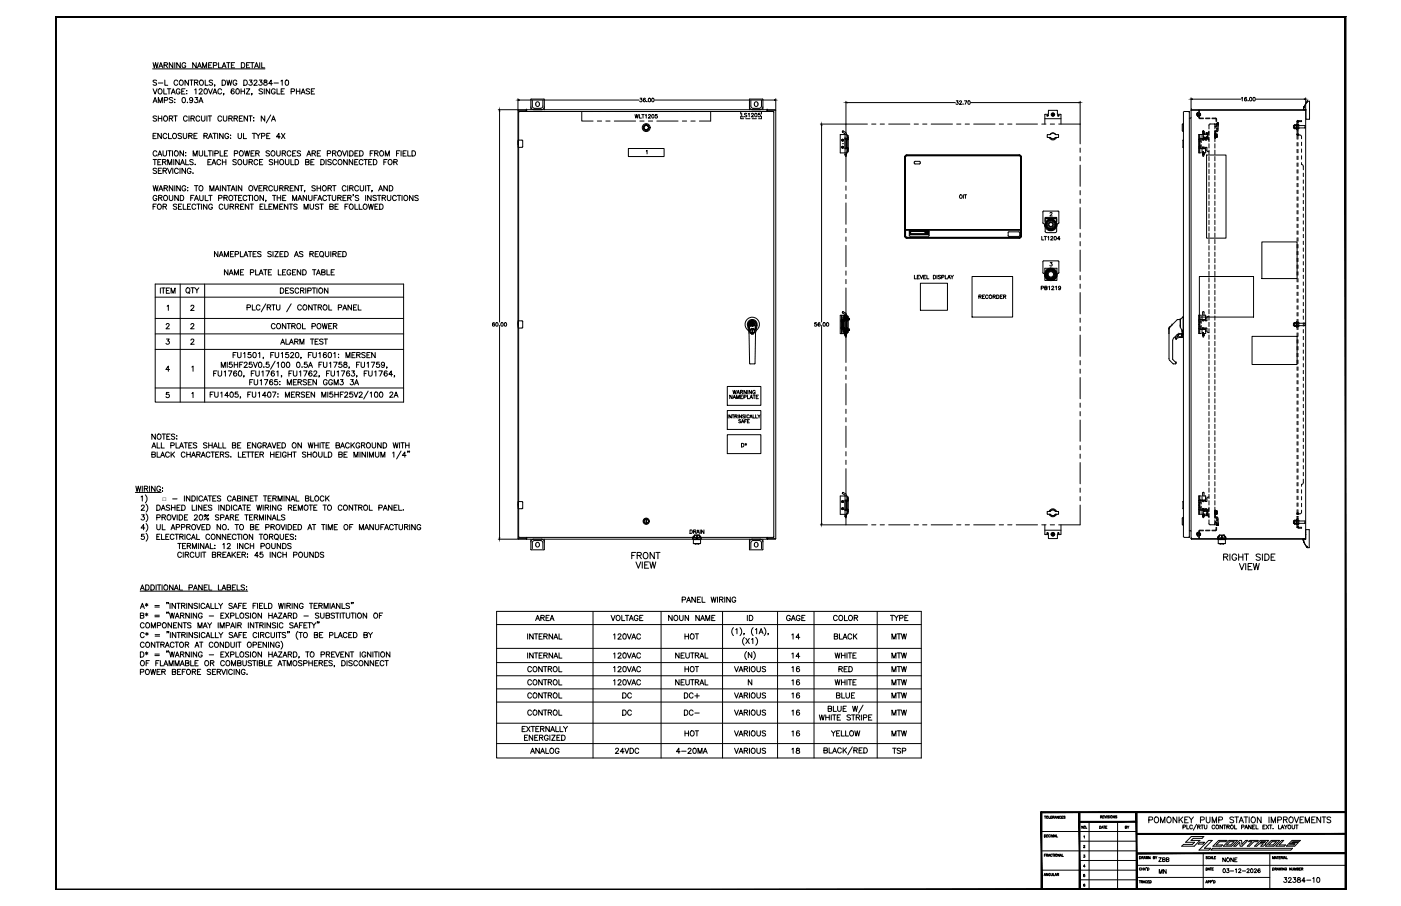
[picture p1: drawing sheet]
<svg xmlns="http://www.w3.org/2000/svg" width="432mm" height="279mm" viewBox="0 0 432 279" stroke-linecap="round" stroke-linejoin="round" font-family="sans-serif">
<defs><g id="words">
<g font-size="4.9">
<text x="56.4" y="91.7">QTY</text>
<text x="164" y="192.6">AREA</text>
<text x="205.3" y="192.6">NOUN NAME</text>
<text x="229.3" y="192.6">ID</text>
<text x="241.7" y="192.6">GAGE</text>
<text x="256.1" y="192.6">COLOR</text>
<text x="273.4" y="192.6">TYPE</text>
<text x="161.9" y="208.5">CONTROL</text>
<text x="210.3" y="208.5">HOT</text>
<text x="243.1" y="204.3">14</text>
<text x="243.1" y="208.5">16</text>
<text x="256.5" y="204.3">WHITE</text>
<text x="257.5" y="208.5">RED</text>
<text x="274.1" y="204.3">MTW</text>
<text x="274.1" y="208.5">MTW</text>
<text x="161.9" y="216.6">CONTROL</text>
<text x="161.9" y="221.9">CONTROL</text>
<text x="191.2" y="216.6">DC</text>
<text x="191.2" y="221.9">DC</text>
<text x="209.9" y="216.6">DC+</text>
<text x="209.9" y="221.9">DC-</text>
<text x="243.1" y="216.6">16</text>
<text x="243.1" y="221.9">16</text>
<text x="256.8" y="216.6">BLUE</text>
<text x="274.1" y="216.6">MTW</text>
<text x="274.1" y="221.9">MTW</text>
<text x="210.3" y="228.2">HOT</text>
<text x="243.1" y="228.2">16</text>
<text x="255.4" y="228.2">YELLOW</text>
<text x="274.1" y="228.2">MTW</text>
</g>
<g font-size="4.4">
<text x="85.7" y="107.2">ALARM TEST</text>
<text x="50.1" y="115.7">4</text>
<text x="161.6" y="198.3">INTERNAL</text>
<text x="188.4" y="198.3">120VAC</text>
<text x="210.3" y="198.3">HOT</text>
<text x="243.1" y="198.3">14</text>
<text x="256.1" y="198.3">BLACK</text>
<text x="274.1" y="198.3">MTW</text>
<text x="161.9" y="212.4">CONTROL</text>
<text x="188.4" y="212.4">120VAC</text>
<text x="207.4" y="212.4">NEUTRAL</text>
<text x="243.1" y="212.4">16</text>
<text x="256.5" y="212.4">WHITE</text>
<text x="274.1" y="212.4">MTW</text>
<text x="162.6" y="233.5">ANALOG</text>
<text x="188.7" y="233.5">24VDC</text>
<text x="207.4" y="233.5">4-20MA</text>
<text x="225.4" y="233.5">VARIOUS</text>
<text x="243.1" y="233.5">18</text>
<text x="274.1" y="233.5">TSP</text>
<text x="356.3" y="267.1">ZBB</text>
<text x="394.8" y="273.4">32384</text>
</g>
<g font-size="4">
<text x="227.5" y="139">D*</text>
<text x="356.3" y="270.6">MN</text>
</g>
<text font-size="3.5" x="346.1" y="256.8">BY</text>
<text font-size="2.6" x="401.8" y="272.7">-</text>
<text font-size="2.3" x="49.9" y="154.5">□</text>
</g></defs>
<g fill="none" stroke="#000" stroke-width=".31">
<path d="M47.2 19.3l.4 1.6 .3-1.6 .4 1.6 .4-1.6M53.3 19.3v1.6l-1.1-1.6v1.6M53.9 19.3v1.6M55.6 19.3v1.6l-1.1-1.6v1.6M57.2 19.7a.59 .59 0 0 0-.6-.4 .59 .59 0 0 0-.5 .6v.4a.57 .57 0 0 0 .6 .6 .57 .57 0 0 0 .5-.6h-.3M60.5 19.3v1.6l-1.1-1.6v1.6M65.3 19.3h-1v1.6h1M67.4 19.3v1.6h.9M69.9 19.3h1M70.4 19.3v1.6M72.3 19.3h-1v1.6h1M74.4 19.3h.5a.86 .86 0 0 1 .6 .8 .86 .86 0 0 1-.6 .8h-.5z"/>
<path d="M77 19.3h-1v1.6h1M77.2 19.3h1.1M77.7 19.3v1.6M80.1 19.3v1.6M80.7 19.3v1.6h.9M47 21.2h34.7M47.2 27.4l.6 1.6 .6-1.6M47.2 31.7l.6-1.6 .6 1.6M47.4 31.2h.8M48.3 24.9l-.4-.2-.6 .1v.4l.8 .4 .2 .5-.4 .2-.7-.2M48.3 36l-.4-.3-.7 .3 .1 .4 1 .5-.4 .5-.7-.3M48.8 31.7v-1.6l.6 1.6 .6-1.6v1.6"/>
<path d="M48.8 25.6h1.4M48.8 35.7v1.7M48.8 36.5h1.1M49 20.9l.6-1.6 .6 1.6M49 27.4a.73 .73 0 0 1 1 .8 .73 .73 0 0 1-1.1 .6l-.2-.8zM49.2 20.4h.8M49.9 35.7v1.7M50.5 27.4v1.6h.9M50.6 20.1l.9-.1 .1-.4-.1-.2-.9-.1v1.6M50.6 30.9l1-.1v-.6l-1-.1v1.6M50.7 35.8a.73 .73 0 0 1 1 .8 .73 .73 0 0 1-1.1 .5l-.2-.7zM50.8 24.7v1.6h.9"/>
<path d="M51.1 20.1l.5 .8M51.6 27.4h1M52.1 27.4v1.6M52.2 36.5l.9-.1 .2-.3-.4-.4h-.7v1.7M52.7 36.5l.6 .9M52.8 29l.6-1.6 .6 1.6M53 28.5h.8M53.3 30.3l-.4-.2h-.6v.5l.8 .4 .2 .4-.4 .3-.7-.3M53.6 35.7h1M53.9 31.5h.1M53.9 30.6v.2zM54.1 35.7v1.7"/>
<path d="M54.8 25.1a.59 .59 0 0 0-.7-.4 .59 .59 0 0 0-.5 .6v.4a.59 .59 0 0 0 .5 .6 .59 .59 0 0 0 .7-.4M55.4 24.9l.2-.1a.73 .73 0 0 1 .9 .7 .73 .73 0 0 1-1.1 .6zM55.5 27.8a.59 .59 0 0 0-.7-.4 .59 .59 0 0 0-.5 .6v.4a.57 .57 0 0 0 .6 .6 .57 .57 0 0 0 .6-.6h-.4M56 28.1h.6M56.3 30.1a.8 .8 0 0 1 1 .6 .8 .8 0 0 1-.6 1l-.5-.3-.1-.6zM57 27.4h-1v1.6h1M57.5 28.9h.1zM57.6 27.9h.1M57.8 31.5h.1M57.7 36.1a.58 .58 0 0 0-.7-.4 .58 .58 0 0 0-.4 .7v.4a.58 .58 0 0 0 .4 .6 .58 .58 0 0 0 .7-.4M58.1 24.7v1.6l-1.1-1.6v1.6M58.3 35.7v1.7"/>
<path d="M58.5 24.7h1M58.9 36.5l.9-.1 .1-.5-1-.2v1.7M59 24.7v1.6M59.4 30.6a.5 .5 0 0 1-.7 .4 .5 .5 0 0 1-.2-.7 .5 .5 0 0 1 .8 0l.1 .3a.76 .76 0 0 1-.6 1.1l-.3-.3M59.4 36.5l.5 .9M59.9 25.5l1-.1v-.6l-1-.1v1.6M60 27.7l.4-.3v1.6M60.1 30.1h.8l-.4 .6a.54 .54 0 0 1 .4 .9 .54 .54 0 0 1-1-.2M60.5 25.5l.5 .8M60.9 20.9l.6-1.6 .6 1.6M61.1 20.4h.7M61.3 31.7l.6-1.6 .6 1.6"/>
<path d="M61.4 27.8l.3-.4 .6 .3-1 1.3h1.1M61.6 36.1a.6 .6 0 0 0-.7-.4 .6 .6 0 0 0-.5 .7v.4a.6 .6 0 0 0 .5 .6 .6 .6 0 0 0 .7-.4M61.6 31.2h.7M61.8 24.8a.73 .73 0 0 1 .9 .7 .73 .73 0 0 1-1.1 .6l-.1-.8zM62.1 35.7v1.2l.4 .5 .6-.3 .1-1.4M62.5 20.9v-1.6l.6 1.6 .6-1.6v1.6M63.1 27.4a.8 .8 0 0 1 .9 .6 .8 .8 0 0 1-.5 1l-.6-.3-.1-.6zM63.2 24.7v1.6h1M63.8 35.7v1.7M64.2 35.7h1M64.2 27.4l.7 1.6 .6-1.6M64.3 20.1h.6"/>
<path d="M64.7 35.7v1.7M65.5 24.9l-.3-.2-.6 .1-.1 .4 .9 .4 .1 .5-.3 .2-.7-.2M65.6 29l.6-1.6 .6 1.6M65.8 20.2l.9-.1v-.7l-.9-.1v1.6M65.8 28.5h.8M66.2 26.2l-.1 .4M68.3 27.8a.59 .59 0 0 0-.7-.4 .59 .59 0 0 0-.4 .6v.4a.59 .59 0 0 0 .4 .6 .59 .59 0 0 0 .7-.4M68.3 36.1a.58 .58 0 0 0-.7-.4 .58 .58 0 0 0-.4 .7v.4a.58 .58 0 0 0 .4 .6 .58 .58 0 0 0 .7-.4M68.5 20.9l.6-1.6 .6 1.6M68.5 24.7h.5a.86 .86 0 0 1 .6 .8 .86 .86 0 0 1-.6 .8h-.5zM68.7 20.4h.7M68.8 35.7v1.2l.5 .5 .6-.3v-1.4"/>
<path d="M69 28.9h-.2h.2l-.2 .4M69.9 24.7l.4 1.6 .4-1.6 .4 1.6 .4-1.6M70.5 36.5l1-.1 .1-.3-.4-.4h-.7v1.7M71.1 36.5l.5 .9M71.3 20.1h.6M72.1 27.6v-.2a.8 .8 0 0 0-1 .6 .8 .8 0 0 0 .6 1 .5 .5 0 0 0 .5-.5 .5 .5 0 0 0-.4-.5 .5 .5 0 0 0-.6 .5M72.1 36.5l1-.1 .1-.5-1.1-.2v1.7M72.7 36.5l.5 .9M72.9 27.4a.8 .8 0 0 1 1 .6 .8 .8 0 0 1-.6 1l-.6-.3zM73 25.1a.59 .59 0 0 0-.7-.4 .59 .59 0 0 0-.5 .6v.4a.57 .57 0 0 0 .6 .6 .57 .57 0 0 0 .6-.6h-.4M73.8 36.5h.6M74.3 28.1h1.1"/>
<path d="M74.3 27.4v1.6M74.8 35.7h-1v1.7h1M75.1 24.7h.6a.85 .85 0 0 1 .5 .8 .85 .85 0 0 1-.5 .8h-.6zM75.4 27.4v1.6M75.9 27.4h1.1l-1.1 1.6h1.1M76 20.1h.6M76.3 35.7v1.7l-1.1-1.7v1.7M76.7 35.7h1M76.8 24.7h.9l-.5 .6a.54 .54 0 0 1 .4 .9 .54 .54 0 0 1-.9-.2M77.2 35.7v1.7M77.7 28.9h-.2h.2l-.2 .4M78.1 36.4h.2z"/>
<path d="M78.1 37.3h.2zM78.3 25.1l.3-.4 .6 .3-1 1.3h1.1M78.4 20.9l.7-1.6 .6 1.6M78.7 20.4h.7M79.9 24.7h.9l-.5 .6a.54 .54 0 0 1 .4 .9 .54 .54 0 0 1-.9-.2M80.9 27.6l-.4-.2-.7 .2 .2 .4 .8 .3 .1 .5-.4 .2-.7-.2M81.4 24.8v.4a.66 .66 0 0 1 .8 .2 .66 .66 0 0 1 0 .8l-.5 .1-.4-.3 .2-.5 .8-.4-.1-.3zM81.4 27.4v1.6M81.6 35.7v1.7l-1.1-1.7v1.7M83.1 27.4v1.6l-1-1.6v1.6M83.4 35.4l-1.3 2.5M83.7 37.4l.6-1.7 .6 1.7"/>
<path d="M83.9 36.8h.8M84 25.8h-1.2l.8-1.1v1.6M84.4 25.6h1.4M84.8 27.8a.59 .59 0 0 0-.7-.4 .59 .59 0 0 0-.4 .6v.4a.57 .57 0 0 0 .5 .6 .57 .57 0 0 0 .6-.6h-.4M85.4 27.4v1.6h.9M86.6 25l.4-.3v1.6M86.7 28.1h.6M87.7 27.4h-1v1.6h1M88.1 24.8a.8 .8 0 0 1 1 .5 .8 .8 0 0 1-.6 1l-.5-.3-.1-.6zM89.7 28.2l1-.1v-.6l-1-.1v1.6M91.4 28.1h1M91.4 27.4v1.6"/>
<path d="M92.4 27.4v1.6M92.8 29l.6-1.6 .6 1.6M93 28.5h.8M95.4 27.6l-.4-.2h-.5l-.1 .5 .9 .4 .1 .5-.4 .2-.7-.2M95.9 28.1h.7M97 27.4h-1.1v1.6h1.1M154 34.2v65.1M159.6 30.5v3.3h-6M159.8 34v-.2h79.2v.2M159.9 34.6h.1M160 30.9h37M162.1 34l.1 .1"/>
<path d="M162.2 34h-2.6v132.1h2.7M162.2 34l.1 .1M162.3 33.9v.5M162.3 33.9h.1M162.3 34.1h.1M163.6 33a.86 .86 0 0 0 .9 .8M163.7 30.5l-.1 3.3M163.7 30.6h3.9M164 32.7l.2 .5 .5 .2M164.1 30.9v1.8M164.7 33.4h1.9M165.2 31.7a.63 .63 0 0 1 .9 0 .63 .63 0 0 1 0 .9 .63 .63 0 0 1-.9 0z"/>
<path d="M167.3 30.9v1.8M167.3 32.7l-.2 .5-.5 .2M167.6 30.5l.2 3.3M167.7 33a.86 .86 0 0 1-.8 .8M182.8 34.4h-3.5v2.9h3.5M184.1 37.3h1.3M186.7 37.3h1.3M189.3 37.3h6.6M195.7 35.3l.3 1.1 .2-1.1 .3 1.1 .2-1.1M197.1 35.3v1.1h.6M197.2 37.3h1.3M197.3 30.3h.5l-.3 .4a.37 .37 0 0 1 .3 .6 .37 .37 0 0 1-.6-.1"/>
<path d="M197.8 35.3h.7M198.2 35.3v1.1M198.9 35.5l.3-.2v1.1M198.9 30.5v-.2a.5 .5 0 0 0-.6 .5 .5 .5 0 0 0 .5 .5 .34 .34 0 0 0 0-.5 .34 .34 0 0 0-.5 .2M199.4 31.3h.1M199.8 37.3h1.3M199.9 35.6l.2-.3 .4 .2-.7 .9h.7M201.8 30.9h36.9M202.4 37.3h6.6M202.5 35.3h-.5v.5a.4 .4 0 0 1 .5 0 .4 .4 0 0 1 0 .6 .4 .4 0 0 1-.6-.2M210.3 37.3h1.3M212.9 37.3h1.3"/>
<path d="M215.6 34.4h3.4v2.9h-3.4M228.3 35.8v.8h.9M228.6 34.9v1.1h.6M229.2 34.4h-.9v.8M229.8 36.6h1.4M230.2 35.1l-.3-.2-.5 .2 .8 .6-.3 .3-.5-.1M230.7 35.2l.2-.3v1.1M231 33a.86 .86 0 0 0 .8 .8M231.1 30.5l-.1 3.3M231.1 30.6h3.9M231.4 32.7l.2 .5 .5 .2M231.4 30.9v1.8"/>
<path d="M231.6 35.2l.2-.3 .4 .3-.7 .8h.8M231.8 36.6h1.3M232.1 33.4h1.9M232.6 31.7a.63 .63 0 0 1 .9 0 .63 .63 0 0 1 0 .9 .63 .63 0 0 1-.9 0zM233.8 34.4h.9v.8M234.3 34.9h-.6v.5a.39 .39 0 0 1 .6 0 .39 .39 0 0 1-.1 .6 .39 .39 0 0 1-.6-.2M234.7 35.8v.8h-.9M234.7 30.9v1.8M234.7 32.7l-.2 .5-.5 .2M235 30.5l.1 .2M235.1 33a.86 .86 0 0 1-.8 .8M235.1 30.7v3.1"/>
<path d="M236.5 33.9h.1M236.5 33.9v.1M236.5 34.1h.1M236.5 33.9v.5M236.5 34h2.6v132.1h-2.6M236.5 34v.1M236.5 34.1v.3M236.6 34l-.1 .1M238.5 34.6h.1M239.1 30.5v3.4M252.8 38.3h7.8M253.2 38.7v60.6"/>
<path d="M260.7 31.2v9.7M260.7 38.3h6.6M261.1 31.6h33.3M268.6 38.3h1.4M271.3 38.3h1.3M273.9 38.3h6.5M281.7 38.3h1.4M284.4 38.3h1.3M287 38.3h6.6M294.7 31.1h.6l-.3 .4a.36 .36 0 0 1 .3 .6 .36 .36 0 0 1-.7-.1M294.9 38.3h1.3M295.7 31.3l.4-.2 .3 .3-.7 .8h.7"/>
<path d="M296.8 32.1h.1M297.2 31.1h.8l-.5 1.1M297.5 38.3h1.3M299.2 31.6h33.3M300.1 38.3h6.6M308 38.3h1.3M310.6 38.3h1.3M313.2 38.3h6.6M321.1 38.3h1.3M322 36.6h5M323.2 34l-.1 1.2-1.1 .2v2.9M323.3 34h2.5"/>
<path d="M323.7 38.3h1.3M324.4 35.3l.3 .1zM325.8 34l.1 .1M325.9 35.1l1 .2M325.9 34.1v1.1M326.3 38.3h6.6M326.9 35.3l.1 3M332.9 38.3v6.1M332.9 31.2v7.1M364.7 38.1l-.3 .3v1.9l.3 .3M364.7 38.1v2.5M364.7 38.1h.1"/>
<path d="M364.7 34.7l.2-.3h1.7v131.3h-1.5l-.4-.3M364.7 34.7v130.7M366.5 34.6h.1M367.1 30.2v3.7M367.1 34v132.1M367.1 34h35.3v132.4M367.1 36.3l-.5 .1M367.2 33.9l-.1 .1M367.2 33.9h.1M367.2 33.8v.1M367.2 33.8v.2M367.2 33.8h35.2"/>
<path d="M367.5 30.6h14.9M368.9 35.5h.1M368.9 35.2h.1M368.9 35.5l.2 .2M368.9 35.2v.3M369.1 35l-.2 .2M369.1 35.7h.1M369.1 35h.1M369.2 34.8v1M369.3 35.5h.2M369.3 35.1h.2M369.5 35.4l.2 1.1 1.2 .1"/>
<path d="M369.5 34v.8M369.7 35.4v1h1.2M369.7 34v.8M369.7 35.7h.1M369.7 34.9h.1M369.8 34.9v.8M369.8 34.9v.1M369.8 35.7h.1M369.8 35.5h.2M369.8 35.1h.2M370 35.1v.4M370 35.1v.1"/>
<path d="M370 35.5h.1M371.6 36.4h1.3M371.6 36.6h1.3M372.6 39.8v-1.3l.3-.3h1.5v1.6M373.5 36.4l1.3 .1 .2 1M373.5 36.6h1.3v.9M374.4 38.5h.1M374.4 38.4v.1M374.8 38.1v.8l-.4 .1M375 38.1l-.1 .9-.5 .2M375.1 38.1h.1M375.1 38.1v.7"/>
<path d="M375.1 39.5l-.1 .8M375.1 39.7l.3 .1M375.1 38h.1M375.1 39.7h.3M375.1 38l.3 .1M375.2 38.1v.2M375.2 38h.1M375.2 38l-.1 1.7M375.2 38l.3 .1M375.3 38.1h.1M375.4 38.1h.1M375.4 39.7v.6l-.3 .3"/>
<path d="M375.5 38.1l-.1 1.6M375.5 38.1l.1 .3M375.5 38.1h.1M382.6 30.2l.3-.2v1.1M384.2 30.2l-.2-.2a.49 .49 0 0 0-.5 .6 .49 .49 0 0 0 .7 .4 .34 .34 0 0 0-.2-.5 .34 .34 0 0 0-.4 .3M384.7 31h.1M387.1 30.6h14.9M399 39.7h.1M399 38.6l.1 .1M399.1 39.7h.4M399.1 39.5h-.1M399.5 39.7h.1"/>
<path d="M399.5 38.5h.1M399.5 39.7l.1 .2M399.5 38.5h-.5v1.2M399.6 38.3h.2M399.6 38.3v1.6M399.6 38.3l-.1 .2M399.7 39.5h.1M399.8 37.8l.3-.6h1.1v.3h-1l-.1 .3M399.8 39.8l-.2 .1M399.8 38.6l-.1 .1M399.8 37.5v3.3M399.8 39.6h.3"/>
<path d="M399.8 37.5h.3M399.8 37.5h.1M399.9 37.4h.1M399.9 37.4l-.1 .1M399.9 37.4l.2 .2M399.9 37.5h.1M400 37.5h.1M400.1 37.5h.1M400.1 37.5v2.2l.1 .1 .1-1.3h-.5M400.1 38.7h-1.4v.8h1.4M400.1 39.8v1M400.1 37.5v.1"/>
<path d="M400.1 37.6h.1M400.3 38.6l1.9 .1v.7M401.8 33.5h.1M401.8 33.4h.1M401.8 33.3h.1M401.8 33.2v.1M401.9 33.2h.1M401.9 33.1l-.1 .7M401.9 33.1h.1M402 32.8l-.1 .3zM402.2 39.4l-1.9 .2M402.2 39.4h.1"/>
<path d="M402.3 33.8v.2M402.4 33.8l.1 .1M402.4 30.2v3.7M402.6 31.7l-.6 1.1M402.8 31.4l-.8 1.4M402.8 31.4l-.1 .2M402.9 31.4h.1M402.9 31.4h-.1M402.9 31.3v.1M403 31.2l-.1 .1M403 31.2l-.2 .2M403.1 31.2h-.1"/>
<path d="M403.1 31.2l.5 .1-.1 5.5-1-.2v-2.9M47.2 57.2l.4 1.7 .3-1.7 .4 1.7 .4-1.7M47.2 41.9h.6M47.2 49.2h1.1M47.7 49.2v1.6M48.2 41.1h-1v1.6h1M48.3 52.1l-.4-.2-.7 .2 .1 .4 1 .5-.4 .5-.7-.2M48.3 46.9a.6 .6 0 0 0-.6-.4 .6 .6 0 0 0-.5 .6v.4a.6 .6 0 0 0 .5 .6 .6 .6 0 0 0 .6-.4M48.6 48.1l.7-1.6 .6 1.6M48.6 50h.7M48.8 52.7h.6M48.9 47.6h.7"/>
<path d="M49 58.9l.6-1.7 .6 1.7M49.2 58.3h.8M49.6 49.2h-1v1.6h1M49.7 41.1v1.6l-1.1-1.6v1.6M49.8 51.9h-1v1.6h1M50.1 50l.9-.1 .2-.4-.4-.3h-.7v1.6M50.2 46.5v1.2l.5 .4 .5-.2 .1-1.4M50.2 52.7l1-.1 .1-.4-.4-.3h-.7v1.6M50.6 58l.9-.1 .1-.3-.4-.4h-.6v1.7M50.6 50l.6 .8M50.8 52.7l.5 .8M51.1 58l.5 .9"/>
<path d="M51.4 41.5a.6 .6 0 0 0-.7-.4 .6 .6 0 0 0-.5 .6v.4a.6 .6 0 0 0 .5 .7 .6 .6 0 0 0 .7-.5M51.6 51.9l.7 1.6 .6-1.6M51.7 50.8v-1.6l.6 1.6 .6-1.6v1.6M51.7 46.5h1.1M51.9 41.1v1.6h1M52.3 46.5v1.6M53.2 46.5v1.6M53.3 57.2v1.7l-1.1-1.7v1.7M53.3 51.9v1.6M53.3 41.4l.2-.2a.73 .73 0 0 1 .9 .8 .73 .73 0 0 1-1.1 .5zM53.6 49.2v1.6M53.9 46.7l.1-.1a.73 .73 0 0 1 1 .8 .73 .73 0 0 1-1.1 .5z"/>
<path d="M53.9 57.2v1.7M54.9 52.3a.6 .6 0 0 0-.6-.4 .6 .6 0 0 0-.5 .6v.4a.6 .6 0 0 0 .5 .6 .6 .6 0 0 0 .6-.4M55.2 49.2v1.6l-1-1.6v1.6M55.5 51.9v1.6M55.6 57.2v1.7l-1.1-1.7v1.7M55.6 50.8l.6-1.6 .7 1.6M55.9 50.3h.7M55.9 41.4l-.3-.3-.7 .3 .1 .3 .9 .6-.3 .4-.7-.2M56.5 41.1v1.2l.4 .4 .6-.2 .1-1.4M56.6 46.5v1.6l-1.1-1.6v1.6M57.2 47h.1M57.2 51.9v1.6l-1.1-1.6v1.6"/>
<path d="M57.2 48v.1zM57.2 49.2v1.6h1M57.2 57.7a.58 .58 0 0 0-.6-.5 .58 .58 0 0 0-.5 .7v.4a.57 .57 0 0 0 .6 .6 .57 .57 0 0 0 .5-.6h-.3M57.8 57.8h.1M57.8 58.7v.2zM58.2 41.9l.9-.1 .1-.4-.3-.3h-.7v1.6M58.7 41.9l.5 .8M58.9 52.3a.6 .6 0 0 0-.7-.4 .6 .6 0 0 0-.5 .6v.4a.58 .58 0 0 0 .6 .6 .58 .58 0 0 0 .6-.6h-.4M59.5 53.3v.2zM59.5 48.1v-1.6l.7 1.6 .6-1.6v1.6M59.5 49.4l-.3-.2-.7 .2v.3l1 .6-.3 .5-.7-.2M59.8 41.9h.6"/>
<path d="M59.9 57.2h1.1M60.2 50.6v.2zM60.5 57.2v1.7M60.8 41.1h-1v1.6h1M61.4 46.5v1.2l.4 .4 .6-.2 .1-1.4M61.5 57.5l.1-.2a.73 .73 0 0 1 1 .8 .73 .73 0 0 1-1.1 .5zM62.8 41.9l1-.1 .1-.5-1.1-.2v1.6M63.1 46.5v1.6h.9M63.4 41.9l.5 .8M64.1 50h.6M64.2 46.5h1M64.2 42.7l.7-1.6 .6 1.6"/>
<path d="M64.5 42.2h.7M64.7 58.9v-1.7l.6 1.7 .6-1.7v1.7M64.7 46.5v1.6M65.1 49.2h-1v1.6h1M65.3 50.8l.6-1.6 .6 1.6M65.5 50.3h.8M65.6 41.1h1.1M65.6 46.5v1.6M66.1 41.1v1.6M66.2 47.3h1v-.6l-1-.2v1.6M66.3 58.9l.6-1.7 .6 1.7M66.5 58.3h.8"/>
<path d="M67.1 41.1v1.6M67.8 46.5v1.6h1M67.9 57.2v1.7M68 49.6a.58 .58 0 0 0-.7-.4 .58 .58 0 0 0-.5 .6v.4a.58 .58 0 0 0 .5 .6 .58 .58 0 0 0 .7-.4M68.5 50h1.1M68.5 49.2v1.6M68.8 41.1v1.6l-1.1-1.6v1.6M69.2 47.3h.6M69.6 57.2v1.7l-1.1-1.7v1.7M69.6 49.2v1.6M70 57.2h1.1M70.1 46.5h-.9v1.6h.9"/>
<path d="M70.5 41.5a.6 .6 0 0 0-.7-.4 .6 .6 0 0 0-.5 .6v.4a.58 .58 0 0 0 .6 .7 .58 .58 0 0 0 .6-.7h-.4M70.5 57.2v1.7M71.1 41.7h.1M71.1 42.6h.1M71.2 58.9l.6-1.7 .7 1.7M71.5 58.3h.7M72.2 47.3h1v-.6l-1-.2v1.6M72.8 49.4l-.3-.2-.7 .2v.3l1 .6-.3 .5-.7-.2M72.8 57.2v1.7M73.4 41.1v1.4l.4 .2 .6-.2v-1.4M73.6 49.3a.73 .73 0 0 1 1 .7 .73 .73 0 0 1-1.2 .6l-.1-.8zM73.9 46.7l.2-.1a.73 .73 0 0 1 .9 .8 .73 .73 0 0 1-1.1 .5z"/>
<path d="M74.5 57.2v1.7l-1.1-1.7v1.7M75.1 41.1v1.6h.9M75.1 49.2v1.1l.4 .5 .6-.2v-1.4M75.4 46.5l.4 1.6 .3-1.6 .4 1.6 .4-1.6M76.8 50l.9-.1 .1-.4-.4-.3h-.6v1.6M77 57.3a.73 .73 0 0 1 1 .8 .73 .73 0 0 1-1.2 .5l-.1-.7zM77.3 50l.5 .8M77.4 47.3h.6M77.7 41.1h1.1M78.2 57.2l.6 1.7 .6-1.7M78.3 41.1v1.6M78.4 46.5h-1v1.6h1"/>
<path d="M78.8 47.3l1-.1 .1-.4-.4-.3h-.7v1.6M79 41.1l.6 .8v.8M79.4 47.3l.5 .8M79.4 49.6a.58 .58 0 0 0-.6-.4 .58 .58 0 0 0-.5 .6v.4a.58 .58 0 0 0 .5 .6 .58 .58 0 0 0 .6-.4M79.8 58h.6M80 50h.6M80.2 41.1l-.6 .8M80.6 42l.9-.1 .1-.6-1-.2v1.6M80.8 57.2h-1v1.7h1M81 49.2h-1v1.6h1M81.3 58l.9-.1 .2-.3-.4-.4h-.7v1.7M81.8 58l.6 .9"/>
<path d="M82.2 41.9h.6M83.1 46.7l-.4-.2-.7 .2 .1 .4 1 .6-.4 .4-.7-.2M83.2 41.1h-1v1.6h1M83.7 46.7l.1-.1a.73 .73 0 0 1 1 .8 .73 .73 0 0 1-1.1 .5l-.2-.4zM84 57.7a.58 .58 0 0 0-.7-.5 .58 .58 0 0 0-.5 .7v.4a.59 .59 0 0 0 .5 .6 .59 .59 0 0 0 .7-.4M84.1 49.4l-.4-.2-.7 .2 .1 .4 1 .5-.4 .5-.7-.2M84.5 57.2l.1 1.4 .4 .3 .5-.3 .1-1.4M84.6 50h1.1M84.6 49.2v1.6M85.3 46.5v1.2l.4 .4 .6-.2 .1-1.4M85.7 49.2v1.6M86.2 58l.9-.1 .1-.5-1-.2v1.7"/>
<path d="M86.4 42.2h-1.2l.8-1.1v1.6M86.5 49.3a.73 .73 0 0 1 1 .7 .73 .73 0 0 1-1.1 .6l-.2-.8zM86.7 41.1l1.1 1.6M86.7 58l.6 .9M87 47.3l.9-.1 .2-.4-.4-.3h-.7v1.6M87.5 47.3l.6 .8M87.8 58l.9-.1 .2-.3-.4-.4h-.7v1.7M87.8 41.1l-1.1 1.6M88 49.2v1.1l.4 .5 .6-.2v-1.4M88.3 58l.6 .9M89.4 58h.6M89.7 46.9a.6 .6 0 0 0-.7-.4 .6 .6 0 0 0-.5 .6v.4a.6 .6 0 0 0 .5 .6 .6 .6 0 0 0 .7-.4"/>
<path d="M89.7 49.2v1.6h.9M90.2 47.3h.6M90.4 57.2h-1v1.7h1M91 49.2h.5a.88 .88 0 0 1 .6 .8 .88 .88 0 0 1-.6 .8h-.5zM91.2 46.5h-1v1.6h1M92 57.2v1.7l-1.1-1.7v1.7M92.4 57.2h1M92.6 46.7l-.3-.2-.7 .2 .1 .3 .9 .7-.3 .4-.7-.2M92.9 57.2v1.7M94 58.8l-.2 .4M94.2 50l.9-.1 .2-.4-.4-.3h-.7v1.6l1-.2 .1-.3-.4-.3M94.6 48.1l.6-1.6 .6 1.6"/>
<path d="M94.8 47.6h.8M95.8 50h.6M96.2 47.3l.9-.1 .2-.4-.4-.3h-.7v1.6M96.7 47.3l.6 .8M96.8 49.2h-1v1.6h1M97.2 57.5l-.4-.3-.7 .3 .1 .3 1 .6-.4 .5-.7-.3M97.7 58h1.1M97.7 57.2v1.7M97.8 47.3h.6M98.8 46.5h-1v1.6h1M98.8 57.2v1.7M98.9 49.2h.5a.88 .88 0 0 1 .6 .8 .88 .88 0 0 1-.6 .8h-.5z"/>
<path d="M99.5 57.5l.2-.2a.73 .73 0 0 1 .9 .8 .73 .73 0 0 1-1.1 .5zM100.5 49.2v1.6M100.9 47.3h.9l.1-.6-1-.2v1.6M101.1 58l.9-.1 .1-.5-1-.2v1.7M101.6 58l.6 .9M102.1 49.4l-.4-.2-.7 .2 .1 .3 1 .6-.4 .5-.7-.2M102.5 47.3l.9-.1 .2-.4-.4-.3h-.7v1.6M102.5 57.2h1.1M103 47.3l.6 .8M103 57.2v1.7M103.7 49.6a.6 .6 0 0 0-.7-.4 .6 .6 0 0 0-.4 .6v.4a.6 .6 0 0 0 .4 .6 .6 .6 0 0 0 .7-.4M104.3 46.6a.75 .75 0 0 1 1 .7 .75 .75 0 0 1-1 .7l-.3-.5z"/>
<path d="M104.3 49.4l.2-.1a.73 .73 0 0 1 .9 .7 .73 .73 0 0 1-1.1 .6zM105.6 46.5l.6 1.6 .6-1.6M106.6 57.7a.6 .6 0 0 0-.6-.5 .6 .6 0 0 0-.5 .7v.4a.6 .6 0 0 0 .5 .6 .6 .6 0 0 0 .6-.4M107 49.2v1.6l-1.1-1.6v1.6M107.2 46.5v1.6M107.2 57.2v1.7M107.8 46.5h.5a.88 .88 0 0 1 .6 .8 .88 .88 0 0 1-.6 .8h-.5zM107.8 58l.9-.1 .2-.3-.4-.4h-.7v1.7M108.3 58l.6 .9M108.7 49.2v1.6l-1.1-1.6v1.6M109.3 50h.6M109.4 47.3h.6"/>
<path d="M110.3 49.2h-1v1.6h1M110.4 46.5h-1v1.6h1M110.5 57.7a.58 .58 0 0 0-.7-.5 .58 .58 0 0 0-.5 .7v.4a.59 .59 0 0 0 .5 .6 .59 .59 0 0 0 .7-.4M110.8 46.5h.6a.88 .88 0 0 1 .6 .8 .88 .88 0 0 1-.6 .8h-.6zM111 57.2l.1 1.4 .4 .3 .5-.3 .1-1.4M111.9 49.6a.6 .6 0 0 0-.7-.4 .6 .6 0 0 0-.5 .6v.4a.6 .6 0 0 0 .5 .6 .6 .6 0 0 0 .7-.4M112.2 49.2h1M112.7 49.2v1.6M112.7 57.2v1.7M113.1 57.2h1.1M113.6 50h.6M113.6 57.2v1.7"/>
<path d="M114.1 47.3h.6M114.6 49.2h-1v1.6h1M114.7 58.8l-.1 .4M115.1 46.5h-1v1.6M115.1 49.2h.5a.87 .87 0 0 1 .6 .8 .87 .87 0 0 1-.6 .8h-.5zM115.5 47.3l.9-.1 .1-.4-.3-.3h-.7v1.6M116 47.3l.5 .8M116.7 58.9l.6-1.7 .6 1.7M116.9 58.3h.8M117.3 46.6a.73 .73 0 0 1 1 .8 .73 .73 0 0 1-1.1 .5l-.2-.8zM118.3 50h.6M118.8 48.1v-1.6l.6 1.6 .6-1.6v1.6"/>
<path d="M119.3 49.2h-1v1.6M119.4 57.2v1.7l-1.1-1.7v1.7M119.8 49.4l.1-.1a.73 .73 0 0 1 1 .8 .73 .73 0 0 1-1.1 .5zM120 57.2h.5a.88 .88 0 0 1 .6 .9 .88 .88 0 0 1-.6 .8h-.5zM121.4 50l.9-.1 .1-.5-1-.2v1.6M121.9 50l.5 .8M122.2 47.3h.6M123.2 46.5h-1v1.6M123.6 46.5v1.6M124.2 47.3h.6M125.2 46.5h-1v1.6h1M125.7 46.5v1.6h.9"/>
<path d="M127 46.5h.5a.88 .88 0 0 1 .6 .8 .88 .88 0 0 1-.6 .8h-.5zM159.7 44.5h.1M159.7 43.6h.1M159.7 43.6v.1M159.7 44.1h.1M159.7 44.1v.1M159.7 43.6v1.8M159.7 44.2v.3M159.7 44.2h.1M159.7 43.3v.3M159.7 45.1h.1M159.7 44.7h.1"/>
<path d="M159.7 44.6h.1M159.7 43.7h.1M159.7 45.4h.1M159.7 43.7v.4M159.7 44.6v.5M159.8 43.2h-.1M159.8 43.2l1.3 .2v1.9l-.2 .1M159.8 45.4h1.1M159.9 43.2v-8.8h78.6v131.3h-78.6v-8.8M159.9 45.4v53.5M193.7 45.8h11v2.5h-11zM199.2 46.6l.2-.2v1.1"/>
<path d="M259.6 40.8l.8 .4M259.8 40.4l.9 .5 .2 .6M259.8 40.4l-.2 .4M260.4 41.2l.1 6.4h.4v-.2M260.5 42.8h.1M260.5 47.8h.4M260.5 47.8l.3 .4M260.5 47.6v.1M260.7 48.2v7.8M260.7 57.4v1.3M260.7 60v1.3M260.9 47.4h.1"/>
<path d="M260.9 47.6v.1M260.9 47.1v.3M260.9 42.8v.1M260.9 43.1v2.4M260.9 45.8h.1M260.9 47.8l-.1 .4M260.9 43.2l-.4-.2v2.8M260.9 45.4l-.4 .2M261 41.8l.1 3.6-.2 .4h-.4h.5v1.4h-2v-5.7h2v1.3h-.5l.4 .1 .2 .3M261 41.8l.4 .1v4.8l-.4 .1M261.1 46.3h.2M261.1 43h.2"/>
<path d="M261.1 42.3h.2M261.3 45.6h-.2v1.2M261.3 42.3v.7M261.3 45.6v.7M261.3 45.6h.1M261.3 42.3h.1M261.3 42.4v.1M261.3 43h.1M261.3 45.8h.1M261.3 46.3h.1M261.3 46.2h.1M261.3 42.5h.1"/>
<path d="M261.4 42.9h-.1M278.8 48.5v24.3l.2-24.3M278.8 48.5h.2M279 48.5l.1 22.4M279 48.5h.1M279.5 47.8l-.5 .2-.2 .5M279.5 47.9l-.4 .1-.2 .5M279.5 47.9l-.5 .6M279.5 47.8h34.7M279.5 47.8v.2M279.5 47.9h34.7M279.5 48l-.5 .5"/>
<path d="M279.5 48h.1M281.8 49.9l1.6-.1 .2 .5-.2 .3h-1.4l-.2-.2zM314.1 48l.5 .5M314.1 47.8l.5 .2 .2 .5M314.1 47.9l.5 .1 .1 .5M314.1 47.9l.6 .6M314.2 47.8l-.1 .2h-34.6M314.6 48.5v22.2M314.7 48.5h.1M314.7 48.5v22.3M314.7 48.5v24.3l.1-24.3M322.8 41.6v.7l1.1 .2"/>
<path d="M322.8 41.6l.8-.1a1.16 1.16 0 0 1 1.8 0l.9 .1M323.4 42.4a1.22 1.22 0 0 0 1.1 .8 1.22 1.22 0 0 0 1.2-.8M323.7 42.4a.96 .96 0 0 0 1.7 0M323.7 41.5a.96 .96 0 0 1 1.7 0M323.8 42.5l.7 .3 .7-.3M326.3 41.6l-.1 .7-1 .2M332.9 45.7v1.3M332.9 48.3v1.3M332.9 50.9v6.6M332.9 58.8v1.3M364.6 45.4h.1M364.6 43.3v2.1"/>
<path d="M364.6 43.2h.1M364.7 40.6h.1M364.7 43.2h.1M364.7 43.4v1.9M364.7 45.4h.1M369.4 45.1l.1 2h.7M369.4 45.7h.1M369.4 45.1h.1M369.4 42.9h.1M369.4 43.5h.1M369.5 43.7v1.3M369.6 41.5v1.5"/>
<path d="M369.6 43.7v1.3M369.6 45.6v1.5M369.8 43.6h.1M369.8 45.7h.1M369.8 45.1h.1M369.8 45.8h1.8v1.3l-.8 .1M369.8 42.8h.1M369.8 42.8h1.3v.3M369.8 41.5v1.5M369.8 43.4v1.8M369.8 45.6v1.5M369.8 45h.1"/>
<path d="M369.8 45.8h.1M369.8 45.3v.3M369.8 45.1v.1M369.8 43.1v.2M369.8 42.8v.8M369.8 45v.8M370.2 44.6v1.2h1.3v-.4h.4l.2 1.2 .5 .2M370.5 41.5v1.3M370.5 45.8v1.3M370.6 43l.2 .3 .3-.3M370.6 45.6l.2-.2 .3 .2M370.6 40.5l.2-.1 .3 .1"/>
<path d="M370.6 40.5l.2 .2 .3-.2M370.6 45.6h.1M370.6 43h.1M370.6 47.7l.2 .5 .3-.5M370.6 47.7h.5M370.6 40.5v1M370.6 42.8v.3M370.6 45.5v.3M370.7 47.6v.1M370.7 47.2h.1M370.8 47.2v.1M370.8 47.3l.1 .1"/>
<path d="M370.8 47.3v.1M370.8 47.3h.2M370.8 47.3v-.2l.2 .2M370.8 47.3h.1M370.8 47.2l.1 .2M370.8 47.2h.1M370.8 47.2l.1 .1M370.8 47.4h.1M370.8 47.2h-.1M370.9 47.3h.1M370.9 47.2h-.1M370.9 47.2l.1 .1"/>
<path d="M370.9 47.1l-.1 .1M370.9 47.1h.1M370.9 40.6h.1M370.9 47.4h.1M370.9 47.3v.1M370.9 47.1l.1 .1M370.9 47.2h.1M371 47.3l-.1 .1M371 47.2v.1M371 41.5h.1M371 42.4h.1M371 41.5v.9"/>
<path d="M371 42.4h1M371 41.5h1M371 41.5h-1.5l-.1 2M371 41.4h.1M371 42.5l.1 .2M371 42.4l.1 .3M371 42.5h.1M371.1 41.2h.1M371.1 42.7h.1M371.1 42.7l.7 .1M371.1 41.2h.9M371.1 41.2l-.1 .1"/>
<path d="M371.1 45.6h.1M371.1 43h.1M371.1 47.7h-.5M371.1 47.6h-.5v-.5h.5v.6M371.1 40.5v.6M371.1 45.5v.3M371.1 41.5h.1M371.5 42.8h.1M371.5 42.8h-1.3v1.2M371.6 46.6h.1M371.6 46h.1M371.6 42.6h.1"/>
<path d="M371.8 42.8h.1M371.9 47.8h6v25.6h-6zM372 42.5h.1M372 42.6h.1M372 42.7h.1M372 41.3h.1M372 41.2v.1M372 41.2h.1M372 42.7l-.2 .1M372 42.6v.1M372 42.6h.3M372 41.2h.3"/>
<path d="M372 42.4v.2M372 42.4h.1M372 42.5v.1M372 41.5h.1M372 42.6l-.1 .6h-.4v-.4M372 41.5v.9M372.5 40.7l-.2 .3v1.9l.2 .3M372.5 40.7v.9M372.5 42.3v.9M372.5 43.2h.1M372.5 40.7h.1M372.6 40.4v1.3"/>
<path d="M372.6 42.4v1.3M372.6 44.3v1.3M372.6 46.3v1.3M372.6 48.3v1.3M372.6 50.2v1.4M372.6 52.2v1.3M372.6 54.2v1.3M372.6 56.1v1.4M372.6 58.1v1.3M374.4 40.4v1.3M374.4 42.4v1.3M374.4 44.3v1.3"/>
<path d="M374.4 46.3v1.3M374.4 48.3v1.3M374.4 50.2v1.4M374.4 52.2v1.3M374.4 54.2v1.3M374.4 56.1v1.4M374.4 58.1v1.3M374.4 41.2h.1M374.4 40.7h.1M374.4 40.4h.1M374.5 40.4v.3M374.5 40.7l-.1 2"/>
<path d="M374.5 41.4v.5M374.5 42v.5M374.5 42.5h.1M374.5 42.4h.1M374.5 42.3h.1M374.5 42.2h.1M374.5 42.1h.1M374.5 42h.1M374.5 41.9h.1M374.5 41.8h.1M374.5 41.7h.1M374.5 41.6h.1"/>
<path d="M374.5 41.5h.1M374.5 41.4h.1M374.5 40.7h.1M374.6 41.4h.1M374.6 42.5h.1M374.7 41.4v1.1M374.7 41.4h.1M374.7 41.5h.3M374.7 42.4h.3M374.7 42.2h.3M374.7 41.7h.3M374.8 41.8v.1"/>
<path d="M374.8 42h.1M374.8 41.9v.1M374.8 42h.2M374.8 41.9h.2M375 41.7h.1M375 40.3l.1 .3M375 42.2h.1M375 42h.1M375 41.9h.1M375 42.4h.1M375 41.6h.1M375 42.3h.1"/>
<path d="M375 41.5h.1M375 41.5v.4M375 42v.4M375 40.3l-.5 .1M375.1 40.6l-.6 .1M399.8 41.6h.1M399.8 41.6h.3M399.8 41.9v1M399.8 44v1M399.8 46.1v1M399.8 48.2v1M399.8 50.3v1"/>
<path d="M399.8 52.4v1M399.8 54.5v1M399.8 56.6v1M399.8 58.6v1.1M399.8 40.8h.3M399.8 40.1h.3M399.9 41.6l1.1 .2 .2 1M399.9 41.6h.1M400.1 41.6h.1M400.1 41.9v1M400.1 44v1M400.1 46.1v1"/>
<path d="M400.1 48.2v1M400.1 50.3v1M400.1 52.4v1M400.1 54.5v1M400.1 56.6v1M400.1 58.6v1.1M401.2 50.1v.7l.5 .4v1.2M401.2 43.9v1M401.2 45.9v1.1M401.2 48v1.1M401.7 53.4v1.1M401.7 55.5v1.1"/>
<path d="M401.7 57.6v1M401.7 59.7v1M47.2 63.7h.6M48.2 62.9h-1v1.7M48.3 60.6a.6 .6 0 0 0-.6-.3 .6 .6 0 0 0-.5 .6v.3a.58 .58 0 0 0 .6 .7 .58 .58 0 0 0 .5-.7h-.4M48.8 63a.72 .72 0 0 1 1 .8 .72 .72 0 0 1-1.2 .5l-.1-.7zM48.9 61h.9l.2-.4-.4-.3h-.7v1.6M49.4 61l.6 .9M50.2 63.7l1-.1v-.5l-1-.2v1.7M50.6 60.5l.1-.2a.72 .72 0 0 1 1 .8 .72 .72 0 0 1-1.1 .5zM50.8 63.7l.5 .9M52.2 60.3v1.1l.4 .5 .6-.3 .1-1.3"/>
<path d="M54.5 63.2l-.4-.3-.7 .3 .2 .4 .8 .3-.1 .6-.5 .1-.4-.3M54.9 60.3v1.6l-1-1.6v1.6M55 63.7h.6M55.6 60.3h.5a.86 .86 0 0 1 .5 .8 .86 .86 0 0 1-.5 .8h-.5zM56 62.9h-1v1.7h1M56.5 62.9v1.7h.9M57.8 63.7h.6M58.8 62.9h-1v1.7h1M58.8 61h.6M59.8 60.3h-1v1.6M59.9 61.9l.6-1.6 .7 1.6M60.2 61.3h.7"/>
<path d="M60.3 63.3a.6 .6 0 0 0-.7-.4 .6 .6 0 0 0-.4 .7v.3a.6 .6 0 0 0 .4 .7 .6 .6 0 0 0 .7-.4M60.6 62.9h1.1M61.2 62.9v1.7M61.6 60.3v1.3l.4 .3 .5-.3 .1-1.3M62.1 62.9v1.7M63.2 60.3v1.6h1M63.8 62.9v1.7l-1.1-1.7v1.7M64.3 60.3h1.1M64.9 60.3v1.6M65.5 63.3a.6 .6 0 0 0-.7-.4 .6 .6 0 0 0-.5 .7v.3a.58 .58 0 0 0 .6 .7 .58 .58 0 0 0 .6-.7h-.4M67.2 77.6v1.6l-1.1-1.6v1.6M67.4 61.1l.9-.1 .1-.6-1-.1v1.6"/>
<path d="M67.6 79.2l.6-1.6 .6 1.6M67.8 78.6h.8M68.7 63.3a.59 .59 0 0 0-.7-.4 .59 .59 0 0 0-.5 .7v.3a.59 .59 0 0 0 .5 .7 .59 .59 0 0 0 .7-.4M69 61h.9l.1-.6-1-.1v1.6M69.2 79.2v-1.6l.6 1.6 .6-1.6v1.6M69.2 62.9l.1 1.4 .4 .3 .5-.3 .1-1.4M69.5 61l.6 .9M70.7 60.5l.1-.2a.72 .72 0 0 1 1 .8 .72 .72 0 0 1-1.1 .5zM70.9 63.7l.9-.1 .1-.5-1-.2v1.7M71 78.3h.6M71.5 63.7l.5 .9M72 77.6h-1v1.6h1"/>
<path d="M72.1 60.3h1.1M72.5 78.4l.9-.1 .1-.6-1-.1v1.6M72.5 63.7l.9-.1 .1-.5-1-.2v1.7M72.6 60.3v1.6M73.1 63.7l.5 .9M73.5 61h.6M74.1 77.6v1.6h.9M74.1 63.7h.7M74.5 60.3h-1v1.6h1M75.1 62.9h-1v1.7h1M75.2 79.2l.6-1.6 .6 1.6M75.4 78.6h.8"/>
<path d="M76.1 60.6a.6 .6 0 0 0-.7-.3 .6 .6 0 0 0-.5 .6v.3a.6 .6 0 0 0 .5 .7 .6 .6 0 0 0 .7-.4M76.4 60.3h1M76.5 77.6h1.1M76.7 62.9v1.7l-1.1-1.7v1.7M76.9 60.3v1.6M77.1 62.9h1M77.1 77.6v1.6M77.6 62.9v1.7M77.8 60.3v1.6M78 78.3h.6M78.5 60.5l.2-.2a.75 .75 0 0 1 .9 .8 .75 .75 0 0 1-.9 .7l-.3-.6zM79 77.6h-1v1.6h1"/>
<path d="M80.1 63.7h.7M80.5 77.8l-.4-.2-.7 .2 .1 .4 .9 .4 .1 .3-.4 .3-.7-.3M81.1 62.9h-1v1.7h1M81.2 60.3v1.6l-1.1-1.6v1.6M81.6 62.9v1.7h.9M82 61.8l-.2 .4M82.9 63.7h.6M83.6 77.8l-.4-.2h-.5l-.1 .5 .9 .4 .1 .4-.4 .3-.7-.3M83.9 62.9h-1v1.7h1M84 60.3h1M84.1 77.6v1.6M84.3 64.6v-1.7l.7 1.7 .6-1.7v1.7"/>
<path d="M84.5 60.3v1.6M84.7 77.6h1.1l-1.1 1.6h1.1M85.4 61h1.1M85.4 60.3v1.6M86.2 63.7h.6M86.3 78.3h.6M86.5 60.3v1.6M87.1 61h.6M87.2 62.9h-1v1.7h1M87.3 77.6h-1v1.6h1M87.8 77.6h.5a.85 .85 0 0 1 .6 .8 .85 .85 0 0 1-.6 .8h-.5zM88.1 60.3h-1v1.6h1"/>
<path d="M88.7 62.9v1.7l-1-1.7v1.7M89.1 62.9h1.1M89.7 62.9v1.7M90.2 61.9v-1.6l.6 1.6 .6-1.6v1.6M90.7 79.2l.7-1.6 .6 1.6M91 78.6h.8M91.6 63.2l-.4-.3-.7 .3 .2 .4 .8 .3 .1 .4-.4 .3-.7-.3M91.8 61.9l.6-1.6 .6 1.6M92 61.3h.8M93.4 77.8l-.4-.2h-.6v.5l.8 .4 .2 .4-.4 .3-.7-.3M93.7 64.6v-1.7l.6 1.7 .7-1.7v1.7M94.5 60.3v1.6l-1.1-1.6v1.6"/>
<path d="M95.1 60.3v1.1l.5 .5 .5-.3 .1-1.3M95.5 78.3l.9-.1 .1-.5-1-.1v1.6M95.6 62.9v1.2l.4 .5 .6-.3v-1.4M96.1 78.3l.5 .9M96.8 61h.6M97.1 78.3h.6M97.8 60.3h-1v1.6M98 61.9l.6-1.6 .6 1.6M98.1 77.6h-1v1.6h1M98.2 61.3h.8M98.3 63.2l-.4-.3-.7 .3 .1 .4 .9 .3-.1 .6-.5 .1-.4-.3M98.6 62.9h1.1"/>
<path d="M98.8 77.6a.73 .73 0 0 1 1 .8 .73 .73 0 0 1-1.1 .5l-.2-.7zM99.1 62.9v1.7M99.2 78.9l.5 .4M100.3 77.6v1.1l.4 .5 .6-.3v-1.3M100.6 60.6a.6 .6 0 0 0-.6-.3 .6 .6 0 0 0-.5 .6v.3a.6 .6 0 0 0 .5 .7 .6 .6 0 0 0 .6-.4M100.9 60.3h1.1M101.5 60.3v1.6M101.6 63.7l1-.1v-.5l-1-.2v1.7l1-.2 .1-.4-.4-.3M102 77.6v1.6M102.4 60.3v1.1l.5 .5 .5-.3 .1-1.3M102.6 78.3l.9-.1 .2-.3-.2-.3h-.9v1.6M103.1 78.3l.6 .9"/>
<path d="M103.3 63.7h.6M104.1 61h.9l.2-.4-.4-.3h-.7v1.6M104.2 78.3h.6M104.2 62.9h-.9v1.7h.9M104.6 61l.6 .9M105.2 77.6h-1v1.6h1M105.6 77.6h.6a.86 .86 0 0 1 .5 .8 .86 .86 0 0 1-.5 .8h-.6zM105.7 61h.6M106.3 63.7h.6M106.7 60.3h-1v1.6h1M107.2 61h.9l.1-.4-.3-.3h-.7v1.6M107.3 62.9h-1v1.7"/>
<path d="M107.7 61l.5 .9M107.8 63.2l.1-.2a.72 .72 0 0 1 1 .8 .72 .72 0 0 1-1.1 .5zM108.9 60h-.1h.1l-.1 .4M109.4 62.9v1.7h.9M110.6 60.5l-.4-.2-.7 .2 .1 .4 .9 .3-.1 .6-.5 .1-.4-.3M110.7 62.9v1.7h.9M112.1 63.2l.1-.2a.72 .72 0 0 1 1 .8 .72 .72 0 0 1-1.1 .5zM112.7 60.3v1.6M113.5 62.9l.4 1.7 .4-1.7 .4 1.7 .4-1.7M114.4 60.3v1.6l-1.1-1.6v1.6M115.5 63.7h.7M116 60.5l-.4-.2-.7 .2 .2 .4 .8 .3-.1 .6-.5 .1-.4-.3"/>
<path d="M116.3 60.3h1.1M116.5 62.9h-1v1.7h1M116.8 60.3v1.6M117 62.9h.5a.86 .86 0 0 1 .6 .8 .86 .86 0 0 1-.6 .9h-.5zM117.8 61h.9l.2-.4-.4-.3h-.7v1.6M118.3 61l.6 .9M119.4 60.3v1.1l.4 .5 .6-.3 .1-1.3M122.2 60.6a.6 .6 0 0 0-.7-.3 .6 .6 0 0 0-.5 .6v.3a.6 .6 0 0 0 .5 .7 .6 .6 0 0 0 .7-.4M122.4 60.3h1.1M123 60.3v1.6M123.9 60.3v1.6M124.6 60.5l.2-.2a.72 .72 0 0 1 .9 .8 .72 .72 0 0 1-1.1 .5z"/>
<path d="M127.3 60.3v1.6l-1.1-1.6v1.6M128.9 60.5l-.4-.2-.7 .2 .2 .4 .8 .3v.6l-.6 .1-.4-.3M260.7 62.6v6.5M260.7 70.5v1.3M260.7 73.1v1.3M260.7 75.7v6.5M278.8 72.8l.2 .4 .5 .2M278.9 72.8l.2 .4 .4 .2M279 70.8l.1 .1M279 70.7l.1 .1M279 72.8h.1M279 70.9h.1"/>
<path d="M279 70.7h.1M279 70.9v1.9M279.1 70.8l-.1 .1M279.1 70.9h-.1M279.1 70.8h35.4M279.1 70.8v.1M279.2 70.9l-.1 1.8 .4 .5M279.2 70.9h35.3M279.5 73.2l-.5-.4 .5 .5M279.5 73.4h34.7M279.5 73.3h34.7M279.5 73.2h34.7"/>
<path d="M279.5 73.2v.1M279.5 73.4h.1M280.4 71.4v.8M280.5 72.1h.1M280.5 71.4h.1M280.5 71.4v.7v-.7M280.5 72.1l.1 .1M280.5 72.1v.1M280.6 71.2l-.2 .2M280.6 72.2h.1M280.6 72.1l.1 .1M280.6 71.3l-.1 .1"/>
<path d="M280.6 71.4h.1M280.6 71.4v.7M280.6 71.3h.1M280.6 72.1h.1M280.7 71.3l-.1 .1M280.7 71.3h5.3M280.7 72.1h5.4M280.7 71.4h5.4M280.7 71.3v.9M285.2 71.8a.26 .26 0 0 1 .3-.3 .26 .26 0 0 1 .1 .5 .26 .26 0 0 1-.4-.2M285.2 71.8h.5M285.2 71.7h.5"/>
<path d="M285.2 71.8l.2 .2 .2-.2M285.2 71.7l.2-.2 .2 .2M285.3 71.7v.1M285.6 71.7v.1M286 71.3l.1 .1M286 71.3h.1M286 72.2h.1M286 71.4v.8M286 71.4h.1M286 72.1h.1M286 71.3v.1M286 72.2h-5.4"/>
<path d="M286.1 71.2v1.1l-5.7-.2M286.1 72.1l-.1 .1M286.1 71.2l-5.6 .2M286.1 71.4v.7M286.1 72.1h.1M286.1 72.1v-.7v.7M286.4 71.3l-.3-.2-5.6-.1-.3 .3v1.3l.3 .2h5.6l.3-.2M286.4 71.3v1.3M296.9 60.1v1.1M297.2 60.1h.7M297.6 60.1v1.1M310.7 72.6l.3 .3h3"/>
<path d="M310.7 71.7v1M314 71.5l.3 .2v.9l-.3 .3M314 71.5h-3l-.3 .2M314.1 73.2l.5-.4-.5 .5M314.2 73.2v.1M314.2 73.4h.1M314.4 70.9l.1 1.8-.4 .5M314.5 70.8l.1 .1M314.6 70.7l-.1 .1M314.6 70.7l-35.5 .2M314.6 70.9v1.9zM314.7 70.8h.1"/>
<path d="M314.7 72.8l-.1 .4-.5 .2 .5-.2zM314.8 72.8l-.2 .4-.5 .2M321.1 72.9v1.1h.6M321.4 65.3l.3-.2h4.5l.1 3.6-.4 .3a2.07 2.07 0 0 1-2 2.2 2.07 2.07 0 0 1-2.1-2.2l-.4-.3M321.4 65.4v3.3M321.8 72.9h.8M322.1 71.3l.4 .4h2.7l.4-.4M322.1 68v.4M322.1 68v-1h3.6v1.4M322.1 67.5v3.8M322.2 72.9v1.1M322.2 69v.4"/>
<path d="M322.2 69.7v.1M322.2 69.7h.1M322.2 69.8h.1M322.3 67.3l-.2 .2M322.3 67.3l3.1 .2zM322.4 68.7v1.1M322.4 67v.3M322.4 69.9l.8 .8M322.5 69.3h.1M322.9 73.1l.3-.2v1.1M323.2 67.8l-.8 .8M323.3 70.8h.3"/>
<path d="M323.3 67.7h1.2M323.3 70.9h.2M323.4 71h.4M323.4 70.9h1M323.4 67.6h1M323.6 65.8l.4-.3 .3 .3-.7 .8h.7M323.7 71h.4M323.7 67.5h.4M323.9 73.2l.4-.3 .2 .3-.7 .8h.7M323.9 67.9a1.39 1.39 0 0 0-1.4 1.3 1.39 1.39 0 0 0 1.4 1.4M323.9 67.9a1.39 1.39 0 0 1 1.4 1.3 1.39 1.39 0 0 1-1.4 1.4M323.9 67.7v.2"/>
<path d="M323.9 68.5v.2M323.9 69.9v.1M323.9 70.6v.2M324 71h.4M324.5 70.8h-.4M324.5 70.9h-.2M324.5 67.8l.9 .8M325.3 69.3h.1M325.4 69.9l-.9 .8M325.4 68.7v1.1M325.4 67v.3M325.4 67.3l.2 .2"/>
<path d="M325.6 69.7v.1M325.6 69v.4M325.6 69.3v.4M325.7 67.5v3.8M326.7 73.7h-.8l.6-.8v1.1M332.9 61.4v1.3M332.9 64v6.6M332.9 71.9v1.3M332.9 74.5v1.3M332.9 77.1v6.6M372.6 60.1v1.3M372.6 62v1.3"/>
<path d="M372.6 64v1.3M372.6 66v1.3M372.6 67.9v1.4M372.6 69.9v1.3M372.6 71.9v1.3M372.6 73.8v1.3M372.6 75.8v1.3M372.6 77.8v1.3M372.6 79.7v1.3M374.4 60.1v1.3M374.4 62v1.3M374.4 64v1.3"/>
<path d="M374.4 66v1.3M374.4 67.9v1.4M374.4 69.9v1.3M374.4 71.9v1.3M374.4 73.8v1.3M374.4 75.8v1.3M374.4 77.8v1.3M374.4 79.7v1.3M388.9 74.6h10.9v11.3h-10.9zM399.8 60.7v1.1M399.8 62.8v1.1M399.8 64.9v1.1"/>
<path d="M399.8 67v1.1M399.8 69.1v1.1M399.8 71.2v1.1M399.8 73.3v1.1M399.8 75.4v1.1M399.8 77.5v1.1M399.8 79.6v1.1M400.1 60.7v1.1M400.1 62.8v1.1M400.1 64.9v1.1M400.1 67v1.1M400.1 69.1v1.1"/>
<path d="M400.1 71.2v1.1M400.1 73.3v1.1M400.1 75.4v1.1M400.1 77.5v1.1M400.1 79.6v1.1M401.7 61.8v1M401.7 63.9v1M401.7 66v1M401.7 68.1v1M401.7 70.2v1M401.7 72.3v1M401.7 74.4v1"/>
<path d="M401.7 76.5v1M401.7 78.6v1M47.8 87.6h76.6v36.4h-76.6zM47.8 98.2h76.6M47.8 91.6h76.6M49.4 88.8v1.6M49.8 88.8h1.1M50.3 88.8v1.6M51.3 89.6h.6M51.5 94.4l.4-.3v1.6M52.3 88.8h-1v1.6h1M52.7 90.4v-1.6l.6 1.6 .7-1.6v1.6"/>
<path d="M55.5 87.6v36.4M58.8 94.5l.2-.3 .5-.1 .3 .5-1 1.1h1M63.1 87.6v36.4M70.3 83.2v1.6l-1.1-1.6v1.6M70.6 84.8l.6-1.6 .7 1.6M70.9 84.3h.7M72.3 84.8v-1.6l.6 1.6 .6-1.6v1.6M74.1 83.9h.6M75.1 83.2h-1v1.6h1M76.1 94.8h1l.1-.6-1.1-.2v1.6M77.2 84l.9-.1 .1-.6-1-.1v1.6M77.8 94v1.6h.9"/>
<path d="M78.8 83.2v1.6h.9M79.9 84.8l.6-1.6 .6 1.6M80.1 84.3h.8M80.1 94.4a.59 .59 0 0 0-.6-.4 .59 .59 0 0 0-.5 .6v.4a.59 .59 0 0 0 .5 .6 .59 .59 0 0 0 .6-.4M81.2 83.2h1.1M81.8 83.2v1.6M81.9 93.7l-1.4 2.5M82.4 94.8l.9-.1 .1-.5-1-.2v1.6M82.7 83.9h.6M82.9 94.8l.5 .8M83.7 83.2h-1v1.6h1M83.8 94h1"/>
<path d="M84.3 94v1.6M85.2 94l.1 1.4 .4 .2 .5-.2 .1-1.4M85.6 99.9a.75 .75 0 0 1 .9 .7 .75 .75 0 0 1-.9 .7l-.4-.5zM85.8 83.2v1.6h.9M86.4 88.8h.5a.87 .87 0 0 1 .6 .8 .87 .87 0 0 1-.6 .8h-.5zM87.1 83.9h.6M88 89.6h.6M88.1 83.2h-1v1.6h1M88.1 99.8v1.6l-1.1-1.6v1.6M88.5 99.8h1.1M89 88.8h-1v1.6h1M89 99.8v1.6"/>
<path d="M89.6 83.6a.6 .6 0 0 0-.7-.4 .6 .6 0 0 0-.4 .6v.4a.58 .58 0 0 0 .5 .6 .58 .58 0 0 0 .6-.6h-.4M89.7 93.7l-1.4 2.5M90.1 83.9h.7M90.5 89l-.4-.2-.7 .2 .1 .4 .9 .4 .1 .4-.4 .2-.7-.2M91.1 83.2h-1v1.6h1M92.1 89.2a.58 .58 0 0 0-.7-.4 .58 .58 0 0 0-.5 .6v.4a.58 .58 0 0 0 .5 .6 .58 .58 0 0 0 .7-.4M92.6 89.6l.9-.1 .2-.4-.4-.3h-.7v1.6M92.7 83.2v1.6l-1.1-1.6v1.6M92.9 94.4a.59 .59 0 0 0-.7-.4 .59 .59 0 0 0-.5 .6v.4a.59 .59 0 0 0 .5 .6 .59 .59 0 0 0 .7-.4M93.2 89.6l.5 .8M93.2 99.8v1.6h.9M93.3 83.2h.5a.85 .85 0 0 1 .6 .8 .85 .85 0 0 1-.6 .8h-.5z"/>
<path d="M93.5 94.2l.2-.1a.75 .75 0 0 1 .9 .7 .75 .75 0 0 1-.9 .7l-.4-.5zM94.2 88.8v1.6M94.8 89.7l1-.1v-.6l-1-.2v1.6M96.2 94v1.6l-1.1-1.6v1.6M96.2 88.8h1.1M96.3 83.2h1.1M96.6 94h1M96.8 88.8v1.6M96.8 83.2v1.6M97.1 94v1.6M97.5 84.8l.6-1.6 .7 1.6M97.7 88.8v1.6"/>
<path d="M97.7 84.3h.8M98 99.9a.75 .75 0 0 1 .9 .7 .75 .75 0 0 1-.9 .7l-.3-.5zM98 94.8l1-.1v-.5l-1-.2v1.6M98.4 89l.1-.1a.73 .73 0 0 1 1 .8 .73 .73 0 0 1-1.1 .5zM98.6 94.8l.5 .8M99.1 83.9h1v-.6l-1-.1v1.6l1-.2v-.5l-.3-.2M99.3 99.8l.4 1.6 .4-1.6 .4 1.6 .3-1.6M99.7 94.2l.2-.1a.73 .73 0 0 1 .9 .8 .73 .73 0 0 1-1.1 .5zM100.8 83.2v1.6h.9M101.1 88.8v1.6l-1.1-1.6v1.6M101.3 94v1.6h1M102.1 83.9h.6"/>
<path d="M102.3 99.8h-1v1.6h1M103.1 83.2h-1v1.6h1M104.3 94.8h.9l.1-.6-1-.2v1.6M105.6 95.6l.7-1.6 .6 1.6M105.9 95.1h.7M108.3 94v1.6l-1-1.6v1.6M108.9 94.8h.7M109.9 94h-1v1.6h1M110.4 94v1.6h.9M152.4 99.7v-.1a.48 .48 0 0 0-.7 .5 .48 .48 0 0 0 .7 .3 .34 .34 0 0 0-.2-.5 .34 .34 0 0 0-.4 .3M159.7 99.3h.1M159.7 99.3v.1"/>
<path d="M159.7 99.9h.1M159.7 99.9v.3M159.7 99.8h.1M159.7 99.4h.1M159.7 99l1.4 .1-.1 2h-1.3zM159.7 99.4v.4M231 99.9h.1M231 99.7h.1M231 99.8h.1M231 99.9l.1 .1M231 99.8v.1M231.1 99.9h.1"/>
<path d="M231.1 99.7h.1M231.1 99.9v.1M231.1 100h.1M231.1 99.6l-.1 .2M231.1 99.6h.1M231.2 99.6h.1M231.2 99.9h.1M231.2 99.8h.1M231.2 99.9h.3M231.2 99.8v.1M231.3 99.5h.3M231.3 99.5l-.2 .1"/>
<path d="M231.3 99.8h.1M231.3 99.9h.1M231.4 99.9h.1M231.5 99.9h.1M231.5 99.9v.1M231.5 100h.1M231.5 99.8h.1M231.6 99.9h.1M231.6 99.9l-.1 .1M231.6 99.5h.1M231.6 99.7h.1M231.6 99.8h.1"/>
<path d="M231.6 99.8h-.4M231.6 99.8v.1M231.6 99.5v.2M231.6 99.7v.1M231.7 99.6h.1M231.7 99.6l-.1 .1M231.7 100v.1M231.8 99.9h.1M231.8 99.6h.1M231.8 99.8l-.1 .2M231.8 99.8h.1M231.9 99.5h.7"/>
<path d="M231.9 99.5l-.2 .1M231.9 99.8h.1M231.9 99.8h-.1M231.9 99.5h.1M232 99.8h.1M232 99.8h-.2M232 99.5l.1 .1M232 99.6h.1M232.1 99.7l-.1 .1M232.1 99.7v.5M232.1 99.5h.1M232.1 99.7h.1"/>
<path d="M232.3 99.9h.1M232.3 99.8h.1M232.3 99.8h.3M232.3 99.9h.2M232.3 99.8v.1M232.6 99.9h.1M232.6 99.9v.2M232.6 99.6h.1M232.6 99.7v.1M232.6 99.6v.2M251.7 99.5h-.6v.5a.39 .39 0 0 1 .6 0 .39 .39 0 0 1-.1 .6 .39 .39 0 0 1-.6-.2M252.8 99.7l-.1-.1a.5 .5 0 0 0-.6 .4 .5 .5 0 0 0 .5 .6 .34 .34 0 0 0 0-.6 .34 .34 0 0 0-.5 .2"/>
<path d="M259.3 99l.2-.4h.4l.2 .4M259.3 99l.2 .3h.4l.2-.3M259.4 97.2l.1 1.5M259.5 99.3v1.5M259.5 98.6h.4l.3 .4-.3 .4h-.4l-.3-.4zM259.6 99.6l.3 .3 .1-.2M259.6 96.5l.8 .5 .1 1.5M259.8 96.1l.9 .6 .2 .3v5.9M259.8 96.1l-.2 .4M259.9 97.2v1.3M260 99.5l-.1 .3-.3-.3-.1 .4 .1-.3M260.1 97.2v1.6"/>
<path d="M260.1 99.2v1.7M260.1 98.5l.8 .1 .2 .3-1-.1zM260.3 97.2v1.3M260.4 97.2l.1 .1M260.5 98.5v.1M260.5 98.5h.1M260.5 98.5v4.8h.4v-.1M260.5 98.3h.1M260.5 98.2l.3 .2M260.5 98.3l.3 .1M260.5 97.2v5.7M260.5 98.4h.1"/>
<path d="M260.5 98.2h.1M260.5 98.6h.1M260.5 98.2v.4M260.5 98.6l.2 .2M260.6 98.4h.1M260.6 98.4h-.1M260.6 98l-.1 .2M260.6 98h.1M260.7 98.4h.1M260.7 88.8v23M260.7 97.5l.7 .1v4.9l-.1 .1M260.7 83.6v1.3"/>
<path d="M260.7 86.2v1.3M260.7 98.2h.6M260.7 98.1l.1 .1M260.8 98.4l-.3 .2M260.8 98.4l-.3 .1M260.8 98.4h.1M260.9 97.3v1.6M260.9 97.6h.2v4.9h-.2M260.9 98.7h.2l-.1-1.5h-2v5.7h2v-1.5M260.9 98.1h.1M260.9 98.9v2.3M260.9 99h.2"/>
<path d="M260.9 97.2v.1M261 98.2h.1M261 98.5h-1.7v3.1h1.7M261 98.6h.1M261.1 98h.2M261.1 98.8h.2M261.3 98v.8M261.3 98.6h.1M261.3 98v.1M261.3 98.6h.5M261.3 98.2h.5M261.3 98.6h-.5"/>
<path d="M261.3 98.2h.1M261.3 98.8h.1M261.8 98.2v.4M261.8 98.2h.1M261.8 98.6h.1M281.8 84.9v1.1h.7M282.7 85.4h.4M283.4 84.9h-.7v1.1h.7M283.6 84.9l.4 1.1 .4-1.1M283.7 87.3h8.3v8.4h-8.3zM284.7 85.4h.4M285.3 84.9h-.6v1.1h.6"/>
<path d="M285.7 84.9v1.1h.6M287.7 84.9h.3a.59 .59 0 0 1 .4 .5 .59 .59 0 0 1-.4 .6h-.3zM288.8 84.9v1.1M289.9 85h-.8l.8 .7-.3 .3-.5-.2M290.2 85.5l.7-.1v-.5h-.7v1.1M291.3 84.9v1.1h.7M292.1 86l.4-1.1 .4 1.1M292.2 85.6h.6M293 84.9l.5 .5v.6M293.9 84.9l-.4 .5M299.6 85.3h12.5v12.5h-12.5zM301.7 91.5h.6l.1-.4-.7-.1v1.1"/>
<path d="M302.1 91.5l.3 .6M302.8 91.5h.4M303.5 91h-.7v1.1h.7M304.5 91.2a.45 .45 0 0 0-.6-.2 .45 .45 0 0 0-.2 .6 .42 .42 0 0 0 .4 .5 .42 .42 0 0 0 .4-.3M306.1 91.5h.6v-.4l-.6-.1v1.1M306.4 91.5l.4 .6M307.2 91h.3a.59 .59 0 0 1 .4 .5 .59 .59 0 0 1-.4 .6h-.3zM308.3 91.5h.4M308.9 91h-.6v1.1h.6M309.3 91.5h.6l.1-.3-.7-.2v1.1M309.6 91.5l.4 .6M320.9 88.8h.6l.1-.4-.7-.1v1.1"/>
<path d="M321.4 80.7l.3-.3h4.4l.2 .3M321.4 80.7v3.4M322 88.8l.6-.1 .1-.2-.7-.2v1.1l.6-.1 .1-.3-.2-.2M322 84.1a1.92 1.92 0 0 1 1.9-1.5 1.92 1.92 0 0 1 1.8 1.5M322 85.1l.7 1 .7 .4M322.2 84.1v1M322.3 84.9l.1 .3M322.4 84l-.1 .9M322.4 84.6h.1M322.4 85.3l.8 .8M322.5 84.6a1.37 1.37 0 0 0 1.4 1.4 1.37 1.37 0 0 0 1.3-1.4M322.5 84.6a1.37 1.37 0 0 1 1.4-1.4 1.37 1.37 0 0 1 1.3 1.4"/>
<path d="M323.2 88.5l.3-.2v1.1M323.2 83.1l-.8 .8M323.3 83.1h1.2M323.3 86.1h1.2M323.4 82.7h-1.4v3.8h3.8v-3.8h-1.4M323.7 80.9h.6l-.4 .5a.37 .37 0 0 1 .4 .3 .37 .37 0 0 1-.3 .4 .37 .37 0 0 1-.4-.3M323.9 83.2a1.43 1.43 0 0 0-1.3 2 1.43 1.43 0 0 0 2.3 .4 1.43 1.43 0 0 0-.6-2.3 1.43 1.43 0 0 0-1.8 1.1 1.43 1.43 0 0 0 1.4 1.6M323.9 83.2h.1M323.9 86h.1M324.2 88.5l.4-.2 .2 .3-.7 .8h.7M324.5 83.1l.9 .8M325.3 84.6h.1"/>
<path d="M325.3 88.5l.3-.2v1.1M325.4 85.3l-.9 .8M325.4 84l.1 .9M325.5 84.9l-.1 .3M325.5 84.1v1M325.7 85.1l-.3 .7-1 .7M326.3 80.7v3.4l-.4 .3a2.07 2.07 0 0 1-2 2.1 2.07 2.07 0 0 1-2.1-2.1l-.4-.3M326.9 88.6a.35 .35 0 0 1-.5 .3 .35 .35 0 0 1-.1-.5 .35 .35 0 0 1 .5 0l-.1 .9-.4-.1M332.9 85v1.3M332.9 87.6v1.3M332.9 90.2v6.6M332.9 98.1v1.3"/>
<path d="M363.7 98.9l.1 .1M363.7 98.5l-.8 .1-2.6 2.7M363.7 98.5h.1M363.8 98.5v2.3l.6 1.3M363.8 98.5v.1M364.6 97.8l-.8 .7M364.6 97.9h.1M364.7 97.9v5.2M364.7 98h.1M369.4 99.2h.1M369.4 98.7h.1M369.5 99.4v1.3"/>
<path d="M369.6 97.2v1.5M369.6 99.4v1.3M369.7 85.3h16.7v12.5h-16.7zM369.8 98.6h.1M369.8 99.4h.1M369.8 97.2v1.5M369.8 99.2v1.7M369.8 98.5h.1M369.8 98.8v.3M369.8 98.5v.9M370.2 97.2h-.7l-.1 2M370.5 97.2v1.3"/>
<path d="M370.6 98.7l.2 .3 .3-.3M370.6 97.2v-1l.2-.1 .3 .2v.9M370.6 98.8h.1M370.6 98.5v.3M370.9 97.2h.7v1.3h-1.8M371.1 98.8h.1M371.1 98.5v.3M371.6 98.3h.1M371.6 97.8h.1M372.6 97.6l-.5 .1-.2 1.2h-.4v-.4h-1.3v1.2M372.6 81.7v1.3M372.6 83.7v1.3"/>
<path d="M372.6 85.6v1.3M372.6 87.6v1.3M372.6 89.5v1.4M372.6 91.5v1.3M372.6 93.5v1.3M372.6 95.5v1.3M372.6 97.4v1.3M372.6 99.4v1.3M374.4 81.7v1.3M374.4 83.7v1.3M374.4 85.6v1.3M374.4 87.6v1.3"/>
<path d="M374.4 89.5v1.4M374.4 91.5v1.3M374.4 93.5v1.3M374.4 95.5v1.3M374.4 97.4v1.3M374.4 99.4v1.3M399 99.6h.1M399.6 99.3h.2M399.6 99.3l-.6 .2v1.1M399.6 99.3v1.6M399.8 99.5l.5-.1v1.3l-.5-.1M399.8 99.6h-.1"/>
<path d="M399.8 81.7v1.1M399.8 83.8v1.1M399.8 85.9v1M399.8 88v1M399.8 90.1v1M399.8 92.2v1M399.8 94.3v1M399.8 96.4v1M399.8 98.5v3.1M400.1 99.6h-1.4v.8M400.1 81.7v1.1M400.1 83.8v1.1"/>
<path d="M400.1 85.9v1M400.1 88v1M400.1 90.1v1M400.1 92.2v1M400.1 94.3v1M400.1 96.4v1M400.1 98.5v3.1M400.3 99.6l2 .2M401.7 80.7v1M401.7 82.8v1M401.7 84.9v1M401.7 86.9v1.1"/>
<path d="M401.7 89v1.1M401.7 91.1v1.1M401.7 93.2v1.1M401.7 95.3v1.1M401.7 97.4v1.1M401.7 99.5v1.1M402.3 99.8l-.1 .6M402.3 99.8h.1M47.8 103h76.6M47.8 107.8h76.6M47.8 119.6h76.6M51.2 100.2l.3-.4 .7 .3-1 1.3h1"/>
<path d="M51.3 104.6h.9l-.5 .6a.54 .54 0 0 1 .4 .8 .54 .54 0 0 1-.9-.1M58.8 100.2l.3-.4 .7 .3-1 1.3h1M58.8 104.9l.3-.3 .7 .3-.3 .5-.7 .8h1M59.1 113.2l.4-.3v1.6M65.8 115.2h.7M66.8 114.4h-1v1.6M67.2 114.4v1.1l.5 .5 .5-.2 .1-1.4M68.2 113.3v-1.6l.6 1.6 .6-1.6v1.6M69.1 114.7l.4-.3v1.6M70 111.7v1.6M70.4 114.4h1.1l-.8 1.6M71.5 111.7h-.8v.7a.57 .57 0 0 1 .8 0 .57 .57 0 0 1-.1 .8 .57 .57 0 0 1-.8-.2"/>
<path d="M71.8 109.5h.7M72.2 111.7v1.6M72.2 112.5h1.1M72.8 108.7h-1v1.6M72.9 114.6l-.1-.1a.8 .8 0 0 0-.9 .5 .8 .8 0 0 0 .6 1 .51 .51 0 0 0 .5-.5 .51 .51 0 0 0-.5-.5 .51 .51 0 0 0-.5 .5M73.2 108.7l.1 1.4 .4 .2 .5-.2 .1-1.4M73.3 111.7v1.6M73.7 114.5a.8 .8 0 0 1 1 .5 .8 .8 0 0 1-.6 1l-.6-.3-.1-.6zM73.9 112.5h.6M74.9 111.7h-1v1.6M75.1 109l.4-.3v1.6M75.2 115.9l-.1 .4"/>
<path d="M75.3 112.1l.1-.3 .5-.1 .3 .5-1 1.1h1.1M77 117.8h.6M77.3 108.7h-.8v.7a.57 .57 0 0 1 .8 0 .57 .57 0 0 1-.1 .8 .57 .57 0 0 1-.8-.2M77.4 115.2h.7M77.6 111.7h-.7l-.1 .7a.57 .57 0 0 1 .8 0 .57 .57 0 0 1 0 .8 .57 .57 0 0 1-.9-.2M78 117.1h-1v1.6M78.1 111.7l.6 1.6 .6-1.6M78.1 108.8a.8 .8 0 0 1 1 .6 .8 .8 0 0 1-.6 .9l-.5-.3-.1-.6zM78.3 117.1l.1 1.4 .4 .2 .5-.2 .1-1.4M78.4 114.4h-1v1.6M78.8 114.4v1.1l.5 .5 .5-.2 .1-1.4M79.7 109l.4-.3v1.6"/>
<path d="M79.9 111.8a.8 .8 0 0 1 .9 .5 .8 .8 0 0 1-.5 1l-.6-.3zM80.2 117.4l.4-.3v1.6M80.7 114.7l.4-.3v1.6M81.2 110.2l-.1 .4M81.3 113.1v.2zM81.5 117.1h1.1l-.8 1.6M82 114.4h1.1l-.8 1.6M82.9 111.7h-.8l-.1 .7a.57 .57 0 0 1 .9 0 .57 .57 0 0 1-.1 .8 .57 .57 0 0 1-.9-.2M83.4 109.5h.7M84 117.3l-.1-.1a.8 .8 0 0 0-.9 .5 .8 .8 0 0 0 .6 1 .5 .5 0 0 0 .5-.5 .5 .5 0 0 0-.5-.5 .5 .5 0 0 0-.5 .4M84.4 108.7h-1v1.6M84.5 114.6l-.1-.1a.8 .8 0 0 0-.9 .5 .8 .8 0 0 0 .6 1 .51 .51 0 0 0 .5-.5 .51 .51 0 0 0-.5-.5 .51 .51 0 0 0-.5 .5"/>
<path d="M84.8 100.2a.6 .6 0 0 0-.7-.4 .6 .6 0 0 0-.5 .6v.4a.6 .6 0 0 0 .5 .6 .6 .6 0 0 0 .7-.4M84.8 111.4l-1.4 2.4M84.8 108.7v1.1l.5 .5 .5-.2 .1-1.4M85.3 114.7l.4-.3v1.6M85.4 112l.4-.3v1.6M85.5 117.1h-.8l-.1 .7a.58 .58 0 0 1 .9-.1 .58 .58 0 0 1-.1 .9 .58 .58 0 0 1-.8-.2M86.3 117.6h.1M86.3 118.5v.2zM86.7 109l.4-.3v1.6M86.8 115.9l-.1 .4M86.9 111.8a.8 .8 0 0 1 1 .6 .8 .8 0 0 1-.6 .9l-.5-.3-.1-.6zM88.5 111.8a.8 .8 0 0 1 .9 .6 .8 .8 0 0 1-.5 .9l-.6-.3-.1-.6z"/>
<path d="M88.5 118.7v-1.6l.7 1.6 .6-1.6v1.6M88.9 108.7h-.8v.7a.57 .57 0 0 1 .8 0 .57 .57 0 0 1-.1 .8 .57 .57 0 0 1-.8-.2M89 115.2h.7M89.6 109.1l.3-.4 .6 .3-1 1.3h1.1M89.9 100.6l.9-.1 .2-.4-.4-.3h-.7v1.6M90 114.4h-1v1.6M90.4 117.8h.6M90.4 114.4v1.1l.5 .5 .5-.2 .1-1.4M90.5 100.6l.5 .8M91.3 108.8a.8 .8 0 0 1 .9 .5 .8 .8 0 0 1-.5 1l-.6-.3-.1-.6zM91.4 117.1h-1v1.6h1M91.6 100l.2-.1a.75 .75 0 0 1 .9 .7 .75 .75 0 0 1-.9 .7l-.3-.5z"/>
<path d="M91.6 111.8a.8 .8 0 0 1 1 .6 .8 .8 0 0 1-.6 .9l-.5-.3zM91.8 117.8h1l.1-.6-1.1-.1v1.6M92.3 114.7l.4-.3v1.6M92.4 117.8l.5 .9M92.8 110.2l-.1 .4M93.1 113.1v.2zM93.6 114.4h1.1l-.8 1.6M94.5 117.3l-.4-.2-.7 .2 .1 .4 1 .5-.4 .5-.7-.2M94.6 111.7h-.7l-.1 .7a.57 .57 0 0 1 .8 0 .57 .57 0 0 1-.1 .8 .57 .57 0 0 1-.8-.2M95 117.8h.6M95 109.5h.7M95.1 113.3l.6-1.6 .6 1.6"/>
<path d="M95.3 112.8h.8M96 117.1h-1v1.6h1M96 108.7h-1v1.6M96.1 114.6l-.1-.1a.8 .8 0 0 0-.9 .5 .8 .8 0 0 0 .6 1 .51 .51 0 0 0 .5-.5 .51 .51 0 0 0-.5-.5 .51 .51 0 0 0-.5 .5M96.2 100.6h.9l.1-.7-1-.1v1.6M96.4 108.7v1.1l.5 .5 .5-.2 .1-1.4M96.7 114.8l.2-.3 .4-.1 .3 .4-1 1.2h1.1M97.5 117.1v1.6l-1-1.6v1.6M98.3 109l.4-.3v1.6M98.3 112.5h.6M98.4 115.9h-.1h.1l-.1 .4M99.3 111.7h-1v1.6"/>
<path d="M99.7 111.7l.1 1.4 .3 .2 .6-.2 .1-1.4M100.6 108.9l-.1-.1a.8 .8 0 0 0-1 .5 .8 .8 0 0 0 .6 1 .5 .5 0 0 0 .5-.5 .5 .5 0 0 0-.4-.5 .5 .5 0 0 0-.5 .5M100.6 115.2h.7M100.8 117.4a.59 .59 0 0 0-.6-.3 .59 .59 0 0 0-.5 .6v.4a.57 .57 0 0 0 .6 .6 .57 .57 0 0 0 .5-.6h-.3M101.3 100.6h.6M101.3 108.8a.8 .8 0 0 1 1 .6 .8 .8 0 0 1-.6 .9l-.5-.3zM101.5 112l.4-.3v1.6M101.6 114.4h-1v1.6M102 114.4v1.1l.5 .5 .5-.2 .1-1.4M102.4 117.4a.59 .59 0 0 0-.6-.3 .59 .59 0 0 0-.5 .6v.4a.57 .57 0 0 0 .6 .6 .57 .57 0 0 0 .5-.6h-.3M102.8 100.6l.9-.1 .1-.4-.4-.3h-.6v1.6M102.8 111.7h1.1l-.8 1.6"/>
<path d="M102.9 109l.4-.3v1.6M103 118.7v-1.6l.6 1.6 .6-1.6v1.6M103.3 100.6l.5 .8M103.9 114.7l.4-.3v1.6M104.3 109.2h.1M104.3 110.2h.1M104.9 117.1h.8l-.4 .6a.54 .54 0 0 1 .4 .9 .54 .54 0 0 1-.9-.2M105.2 114.4h1.1l-.8 1.6M105.3 111.7h-.8v.7a.57 .57 0 0 1 .8 0 .57 .57 0 0 1-.1 .8 .57 .57 0 0 1-.8-.2M106.1 111.8v.4l.9 .6a.52 .52 0 0 1-.6 .5 .52 .52 0 0 1-.4-.7l.9-.5-.3-.4zM106.6 110.3v-1.6l.7 1.6 .6-1.6v1.6M107.7 113.2l-.2 .4"/>
<path d="M107.7 114.6l-.1-.1a.8 .8 0 0 0-.9 .5 .8 .8 0 0 0 .6 1 .51 .51 0 0 0 .5-.5 .51 .51 0 0 0-.5-.5 .51 .51 0 0 0-.5 .5M108.1 117.1h.8l-.5 .6a.54 .54 0 0 1 .5 .8 .54 .54 0 0 1-1-.1M108.4 114.4h.8l-.4 .6a.54 .54 0 0 1 .4 .9 .54 .54 0 0 1-1-.2M108.5 109.5h.6M109.3 118.7l.6-1.6 .6 1.6M109.5 108.7h-1v1.6h1M109.5 118.1h.8M109.9 112.5h.6M109.9 109.5l1-.1 .1-.4-.1-.2-1-.1v1.6M110 115.9h-.1h.1l-.1 .4M110.5 109.5l.5 .8M110.9 111.7h-1v1.6"/>
<path d="M111.3 111.7l.1 1.4 .3 .2 .6-.2 .1-1.4M112.2 115.2h.7M112.5 108.9l-.3-.2-.6 .1-.1 .4 .9 .4 .1 .5-.3 .2-.7-.2M113.1 109.5h.6M113.1 112l.4-.3v1.6M113.2 114.4h-1v1.6M113.6 114.4v1.1l.5 .5 .5-.2 .1-1.4M114.1 108.7h-1v1.6h1M114.4 111.7h1.1l-.8 1.6M115.5 114.7l.3-.3v1.6M115.6 108.7v1.6l-1-1.6v1.6M116.8 114.4h1.1l-.8 1.6"/>
<path d="M116.9 111.7h-.8v.7a.57 .57 0 0 1 .8 0 .57 .57 0 0 1-.1 .8 .57 .57 0 0 1-.8-.2M118.5 112.2a.5 .5 0 0 1-.7 .5 .5 .5 0 0 1-.2-.8 .5 .5 0 0 1 .8 0l.1 .3a.78 .78 0 0 1-.6 1.1l-.3-.2M119.3 113.2l-.2 .4M119.3 114.6l-.1-.1a.8 .8 0 0 0-.9 .5 .8 .8 0 0 0 .6 1 .51 .51 0 0 0 .5-.5 .51 .51 0 0 0-.5-.5 .51 .51 0 0 0-.5 .5M121 115.5h-1.2l.8-1.1v1.6M121.6 115.9h-.1h.1l-.1 .4M153.9 100.5h.1M154 100.8v65.1M159.7 100.2v.1M159.7 100.4h.1M159.7 100.8h.1M159.7 100.3h.1"/>
<path d="M159.7 100.2h.1M159.7 100.3v.5M159.9 101.2v53.5M224.2 119.2h10.3v5.8h-10.3zM230.4 100.4a1.51 1.51 0 0 1 1.4-1.9 1.51 1.51 0 0 1 1.5 1.9M230.4 100.4l.4 2M230.6 100.3h.1M230.6 100.3a1.25 1.25 0 0 1 1.3-1.5 1.25 1.25 0 0 1 1.2 1.5M230.6 100.3l.5 2M230.6 100.3l.2 .9M230.7 102.1a2.24 2.24 0 0 1-.9-3.1 2.24 2.24 0 0 1 3.2-.7 2.24 2.24 0 0 1 .5 3.2l-.5 .6M230.8 102.4l.2 9.6 .2 .2"/>
<path d="M230.9 100.9v.2M230.9 100.9l-.2-.6a1.15 1.15 0 0 1 1.2-1.4 1.15 1.15 0 0 1 1.1 1.4l-.1 .6M230.9 101.1l.1 .6h.2M230.9 101.1h.1M231 101.1h.1M231 101.1h-.1M231.1 100.3h.2M231.1 100.5h.1M231.1 100.3h.1M231.1 100.3v.2M231.1 100v.1M231.1 100.1h.1"/>
<path d="M231.2 100.1h.1M231.2 100.3h.1M231.2 100.1l.2 .1M231.2 101.7l.6-.3 .7 .3M231.2 102.5h.1M231.2 101.8h.1M231.3 100.3h.1M231.4 100.1v.2M231.4 100.3h.1M231.4 100.2h.1M231.4 100.5h.1M231.4 100.2l-.1 .1"/>
<path d="M231.4 100.5h-.3M231.5 100.4h.1M231.5 100.4l-.1 .1M231.5 101.5h.1M231.5 102.8h.1M231.6 102.9h.5M231.6 102.9h.1M231.6 100.3h.1M231.6 100.2h.1M231.6 100.3l-.1 .1M231.6 100.2v.1M231.6 100.3l.1 .1"/>
<path d="M231.7 100.3h.1M231.7 100.3v.1M231.7 103h.1M231.7 100.1h.1M231.7 100h.1M231.7 100.4h.1M231.7 100.1l.1 .1M231.8 100.1h.1M231.8 101.7h.2v.8h-.2zM231.8 102.5h.2M231.8 101.8h.2M231.8 100.2h.1"/>
<path d="M231.8 100.5h.1M231.8 100.5h.2M231.8 100.2l.1 .1M231.9 103h.1M231.9 101.8l.1 .2M231.9 100.3h.1M231.9 100.5h.1M232 103h.1M232 100.3h.1M232 100.5h.1M232 100.2h.1M232.1 100.4h.1"/>
<path d="M232.1 100.2h.1M232.1 100.2l-.2 .1M232.1 100.4l-.1 .1M232.1 100.4v.1M232.1 100.5h.5M232.2 102.9h.1M232.2 101.5h.1M232.2 102.8h.1M232.2 100.3h.1M232.2 100.3h.4v.2M232.3 100.1h.1M232.3 100.1h.2"/>
<path d="M232.3 100.1v.2M232.5 102.5h.1M232.5 101.8h.1M232.5 101.7h.1M232.6 100.1h-.1M232.6 100.5h.1M232.7 101.1h.1M232.8 101.1l-.1 .6h-.2M232.8 101.1h.1M232.9 100.9l-.1 .2M232.9 101.2l-.2 1.1a.84 .84 0 0 1-.9 .7 .84 .84 0 0 1-.8-.7M233.1 100.3l-.2 .9"/>
<path d="M233.1 100.2a1.26 1.26 0 0 0-1.3-1.4 1.26 1.26 0 0 0-1.2 1.5M233.1 100.3h.1M233.1 100.2v.1M233.4 100.4l-.6 2.3-.1 9.3-.2 .2h-1.3M253.2 100.5h.1M253.2 100.8v60.7M259.3 101.1l.2-.3h.4l.2 .3M259.3 101.1l.2 .4h.4l.2-.4M259.5 101.5l-.1 1.4M259.5 100.7h.4l.3 .4-.3 .5h-.4l-.3-.5zM259.9 101.6v1.3M260 100.2l-.1-.3h-.3v.3l.2-.3 .1 .3"/>
<path d="M260 100.2h-.5v.4l.1-.3 .1 .3 .2-.3 .1 .3M260.1 101.4v1.5M260.3 101.6v1.3M260.5 101.9h.1M260.5 101.8h.1M260.5 101.6h.1M260.5 101.8v.1M260.5 101.6l.3 .1M260.5 103.5l.1 .4 .3-.4M260.5 103.5h.4M260.5 101.7h.1M260.5 102.9h-.1"/>
<path d="M260.5 101.5h.1M260.5 101.5l.2 .2M260.5 101.5v.4M260.5 101.5v.1M260.5 101.9l.1 .2M260.5 103.3v.1M260.5 103.1h.1M260.5 102.9v.3h.4M260.5 103h.1M260.5 103v.1M260.5 101.7h.2M260.6 102.9h.1"/>
<path d="M260.6 103.1h.1M260.6 103v.1M260.6 102.9l-.1 .1M260.6 102.9v.2M260.6 102.1h.1M260.6 102.9v.1M260.6 101.7h.1M260.6 101.3l-.1 .2M260.6 103h.1M260.6 101.3h.1M260.7 102.9h.1M260.7 103.1h.1"/>
<path d="M260.7 103.1h-.1M260.7 102.9v.2M260.7 101.7h-.1M260.7 101.7h.1M260.7 101.7l-.2 .1M260.7 102.6h.6M260.7 113.1v1.3M260.7 115.7v1.3M260.7 118.3v6.6M260.7 101.5h.6M260.7 101.4l.1 .1M260.8 103h.1"/>
<path d="M260.8 102.9h.1M260.8 101.7l-.3 .2M260.8 101.7h.1M260.8 102.9h-.2M260.8 101.9h.5M260.9 102.9h.1M260.9 102.9v.2M260.9 103.1h.1M260.9 103.3v.1M260.9 102.9l-.2 .1 .2 .1M260.9 101.2v1.7M260.9 103.2h.1"/>
<path d="M260.9 102h.1M260.9 101.2h.2l-.2 .3-.8 .1v-.3h.7M260.9 101.4h.1M260.9 101.1h.2M260.9 101.2l-.2 .1M261 101.5h.1M261 101.9v.1M261.1 102.1h.2M261.1 101.3h.2M261.3 101.3v.8M261.3 101.9v.1M261.3 101.3v.1"/>
<path d="M261.3 101.9h.5M261.3 101.5h.5M261.3 101.5h.1M261.3 102.1h.1M261.8 101.5v.4M261.8 101.5h.1M261.8 101.9h.1M332.9 100.7v1.3M332.9 103.3v6.6M332.9 111.2v1.3M332.9 113.8v1.3M332.9 116.4v6.6"/>
<path d="M360.3 102.8h.1M360.3 101.4v.1M360.3 101.3v9.5l1.3 1.4h.7l.2-.3M360.3 101.3h.1M360.4 101.1h.1M361.2 100.2l-.9 1.1M361.2 100.2h.1M361.4 110.7l1 1.1M362.3 104.3l.3 .2zM362.3 104.3h.1M362.3 104.3l.3 .2M362.4 111.8h.1"/>
<path d="M362.4 111.8l.1 .1M362.5 103.9l-.2 .5M362.5 103.9h.3M362.5 104.5h.1M362.8 103.9h.1M362.9 103.1l-1.5 1.7v5.9M363 103.1v.6M363 103.8l-.2 .1M363 103.7h.1M363.3 103.1h.1M363.3 103.1l-.5 .1M363.8 100.5h.1"/>
<path d="M364.1 102.9l.2 .2M364.2 104.1h.1M364.2 104.1h-.8l-.8 .4M364.2 103.1l.2 .3M364.2 103.1h.1M364.3 103.1l.1 .3M364.3 102.9l-1 .2M364.4 103.9l-.2 .2M364.4 103.9h.1M364.4 103.4h.1M364.4 102.9h-.1M364.4 102.1h.1"/>
<path d="M364.4 102.2h.1M364.4 102.2v.1M364.4 102.1v.9l.2 .1M364.4 103.4v.5M364.6 103.1h.1M364.7 103h.1M369.4 100.9l.1 2h.7M369.4 100.9h.1M369.4 101.4h.1M369.5 100.1h.1M369.5 100h.1M369.6 101.4v1.5"/>
<path d="M369.8 100.8h.1M369.8 101.4h.1M369.8 101.6h1.8v1.3h-.8M369.8 100.7v.9M369.8 101.4v1.5M369.8 101.6h.1M369.8 101v.3M370.2 100.4v1.2h1.3v-.4h.4l.2 1.2 .5 .1M370.5 101.6v1.3M370.6 101.4l.2-.3 .3 .3M370.6 101.3h.1M370.6 103.5h.5"/>
<path d="M370.6 102.9v.4h.5M370.6 103.5l.2 .4 .3-.4M370.6 101.3v.3M370.7 103.3v.1M370.7 102.9h.1M370.8 103h.1M370.8 103l.1 .1M370.8 103v.1M370.8 103.1h.1M370.8 103.1h.2M370.8 103.1v-.2l.2 .2M370.8 102.9v.1"/>
<path d="M370.8 102.9h-.1M370.8 102.9h.1M370.8 102.9l.1 .1M370.8 103.1v-.2l.1 .2M370.8 102.9h.2M370.9 102.9l.1 .1M370.9 102.9h-.1M370.9 102.9h.1M370.9 103.1h.1M371 103h.1M371 102.9l-.1 .2M371 103.1h-.1"/>
<path d="M371 103l-.1 .1M371 102.9h.1M371 102.9v.2M371.1 101.3h.1M371.1 103.4l-.5 .1M371.1 101.3v.3M371.1 102.9v.6M371.6 102.3h.1M371.6 101.8h.1M372.6 101.4v1.3M372.6 103.3v1.3M372.6 105.3v1.3"/>
<path d="M372.6 107.2v1.4M372.6 109.2v1.3M372.6 111.2v1.3M372.6 113.1v1.4M372.6 115.1v1.3M372.6 117.1v1.3M372.6 119.1v1.2M374.4 101.4v1.3M374.4 103.3v1.3M374.4 105.3v1.3M374.4 107.2v1.4M374.4 109.2v1.3"/>
<path d="M374.4 111.2v1.3M374.4 113.1v1.4M374.4 115.1v1.3M374.4 117.1v1.3M374.4 119.1v1.2M385.9 103.7h13.9v8.7h-13.9zM398.7 100.4h.1M398.7 100.4l1.4 .1M399 100.6l.1 .1M399.1 100.7h.4M399.1 100.5h-.1M399.5 100.7h.1"/>
<path d="M399.5 100.7l.1 .2M399.7 100.5h.1M399.8 100.8l-.2 .1M399.8 102.7v1M399.8 104.8v1M399.8 106.9v1M399.8 109v1M399.8 111.1v1M399.8 113.2v1M399.8 115.3v1M399.8 117.4v1M399.8 119.5v1"/>
<path d="M400.1 102.7v1M400.1 104.8v1M400.1 106.9v1M400.1 109v1M400.1 111.1v1M400.1 113.2v1M400.1 115.3v1M400.1 117.4v1M400.1 119.5v1M401.7 101.6v1.1M401.7 103.7v1.1M401.7 105.8v1.1"/>
<path d="M401.7 107.9v1.1M401.7 110v1.1M401.7 112.1v1.1M401.7 114.2v1.1M401.7 116.3v1.1M401.7 118.4v1.1M402.2 100.4l-1.9 .2M402.2 100.4h.1M46.8 138.2l.6-1.7 .6 1.7M47 137.6h.8M47.9 133.9v1.6l-1.1-1.6v1.6M48.4 136.5v1.7h.9"/>
<path d="M48.4 139.4v1.6h.9M48.7 133.9a.73 .73 0 0 1 1 .8 .73 .73 0 0 1-1.1 .5l-.2-.7zM49.7 136.5v1.7h1M50 133.9h1M50.5 133.9v1.6M51.4 134.6h.6M52.1 121h-.8l-.1 .7a.57 .57 0 0 1 .9 0 .57 .57 0 0 1-.1 .8 .57 .57 0 0 1-.8-.2M52.2 139.8a.6 .6 0 0 0-.7-.4 .6 .6 0 0 0-.5 .6v.4a.6 .6 0 0 0 .5 .6 .6 .6 0 0 0 .7-.4M52.4 133.9h-1v1.6h1M52.6 137.4l1-.1v-.6l-1-.2v1.7M52.7 139.4v1.6M53.8 139.4l-1.1 1.1"/>
<path d="M53.9 134.1l-.4-.2-.7 .2 .1 .3 1 .6-.4 .5-.7-.3M54.3 136.5v1.7h.9M54.5 134.4h.1M54.5 135.3v.2zM55.3 138.2l.6-1.7 .7 1.7M55.6 137.6h.7M56.7 136.5h1.1M57 139.8a.59 .59 0 0 0-.7-.4 .59 .59 0 0 0-.4 .6v.4a.59 .59 0 0 0 .4 .6 .59 .59 0 0 0 .7-.4M57.3 136.5v1.7M57.6 139.4v1.6M58.2 137.3h.6M58.6 139.4v1.6"/>
<path d="M59.1 121.3l.4-.3v1.6M59.2 136.5h-1v1.7h1M60.6 136.8l-.3-.3-.7 .3 .1 .4 .9 .5-.3 .5-.7-.3M63.8 136.8l-.4-.3-.7 .3 .1 .3 1 .6-.4 .5-.7-.3M64.3 137.3h1.1M64.3 136.5v1.7M64.7 139.8a.59 .59 0 0 0-.7-.4 .59 .59 0 0 0-.4 .6v.4a.59 .59 0 0 0 .4 .6 .59 .59 0 0 0 .7-.4M64.8 121.7h.6M65 139.4h1.1M65.4 136.5v1.7M65.6 139.4v1.6M65.8 138.2l.6-1.7 .6 1.7"/>
<path d="M65.8 120.9h-1v1.6M66 137.6h.8M66.2 120.9v1.4l.4 .2 .6-.2v-1.4M67.4 136.5v1.7h.9M67.5 139.4h-1v1.6h1M68 121.2l.4-.3v1.6M68.7 136.5v1.7h.9M70.5 122h-1.2l.8-1.1v1.6M70.5 139.6l-.3-.2-.7 .2 .1 .4 .9 .5-.3 .5-.7-.2M71.1 121a.79 .79 0 0 1 .9 .6 .79 .79 0 0 1-.5 .9l-.6-.3-.1-.6zM71.6 137.3l.9-.1 .1-.5-1-.2v1.7l1-.2v-.5l-.3-.2M73.2 137.3h.7"/>
<path d="M73.3 120.9h-.8v.7a.57 .57 0 0 1 .8 0 .57 .57 0 0 1-.1 .8 .57 .57 0 0 1-.8-.2M73.5 139.4v1.6h.9M74.1 122.4l-.1 .4M74.2 136.5h-1v1.7h1M75.8 139.4h-1v1.6h1M76 139.4h1.1M76.3 137.3h.6M76.4 121.7h.6M76.5 139.4v1.6M77.2 139.4h1.1M77.3 136.5h-1v1.7h1M77.4 120.9h-1v1.6"/>
<path d="M77.8 120.9v1.4l.4 .2 .6-.2v-1.4M77.8 139.4v1.6M78.8 136.5v1.7l-1-1.7v1.7M79.6 121.2l.4-.3v1.6M79.7 139.4h-1v1.6h1M80.5 136.9a.6 .6 0 0 0-.6-.4 .6 .6 0 0 0-.5 .7v.4a.58 .58 0 0 0 .6 .6 .58 .58 0 0 0 .5-.6h-.4M81.1 137.3l.9-.1 .1-.3-.3-.4h-.7v1.7M81.6 137.3l.5 .9M82.1 122h-1.2l.8-1.1v1.6M82.4 138.2l.7-1.7 .6 1.7M82.7 121a.79 .79 0 0 1 .9 .6 .79 .79 0 0 1-.5 .9l-.6-.3-.1-.6zM82.7 137.6h.7"/>
<path d="M83.4 139.4v1.6M83.8 136.5l.7 1.7 .6-1.7M84 120.9h1l-.7 1.6M84.5 139.4v1.6M85.4 137.3h.7M85.7 121.4h.1M85.7 122.4h.1M86.1 139.4h-1v1.6h1M86.4 136.5h-1v1.7h1M86.5 139.4v1.6M86.9 136.5h.5a.87 .87 0 0 1 .6 .9 .87 .87 0 0 1-.6 .8h-.5zM88 122.5v-1.6l.6 1.6 .6-1.6v1.6"/>
<path d="M88.2 139.8a.59 .59 0 0 0-.7-.4 .59 .59 0 0 0-.4 .6v.4a.57 .57 0 0 0 .5 .6 .57 .57 0 0 0 .6-.6h-.4M88.8 139.4v1.6M89.8 121.7h.6M89.8 139.4v1.6M90.2 139.4h1.1M90.4 136.6a.73 .73 0 0 1 .9 .8 .73 .73 0 0 1-1.1 .5l-.2-.7zM90.7 139.4v1.6M90.8 120.9h-1v1.6h1M91.3 121.7l.9-.1 .1-.6-1-.1v1.6M91.8 121.7l.6 .8M92.9 136.5v1.7l-1.1-1.7v1.7M93.9 121.1l-.4-.2-.7 .2 .1 .3 1 .7-.4 .4-.7-.2"/>
<path d="M94.3 139.6l-.4-.2-.7 .2 .2 .4 .9 .5-.4 .5-.7-.2M94.4 121.7h.6M94.8 139.4v1.6M95 136.5l.4 1.7 .3-1.7 .4 1.7 .4-1.7M95.4 120.9h-1v1.6h1M95.9 139.4v1.6M96.7 139.5a.73 .73 0 0 1 1 .7 .73 .73 0 0 1-1.1 .6l-.2-.8zM97 120.9v1.6l-1.1-1.6v1.6M97 137.3h1M97 136.5v1.7M98 136.5v1.7M98.2 139.4v1.1l.5 .5 .5-.2 .1-1.4"/>
<path d="M98.7 136.5v1.7M99 136.5h1.1M99.2 122.5v-1.6l.6 1.6 .6-1.6v1.6M99.6 136.5v1.7M99.9 139.4v1.6h.9M100.5 137.3h.6M101 120.9v1.6M101.2 139.4h.5a.86 .86 0 0 1 .6 .8 .86 .86 0 0 1-.6 .8h-.5zM101.5 136.5h-1v1.7h1M102.5 120.9h-.8l-.1 .7a.57 .57 0 0 1 .9 0 .57 .57 0 0 1-.1 .8 .57 .57 0 0 1-.8-.2M103.2 121.7h1.1M103.2 120.9v1.6"/>
<path d="M103.6 137.3l.9-.1 .1-.3-.3-.4h-.7v1.7l.9-.1 .1-.5-.3-.3M104.3 120.9v1.6M104.9 121.7h.6M104.9 138.2l.7-1.7 .6 1.7M105.2 137.6h.8M105.9 120.9h-1v1.6M106.3 121.3l.1-.3 .5-.1 .3 .5-1 1.1h1.1M107 139.4h-1v1.6h1M107.6 136.9a.59 .59 0 0 0-.6-.4 .59 .59 0 0 0-.5 .7v.4a.58 .58 0 0 0 .5 .6 .58 .58 0 0 0 .6-.4M108.2 136.5v1.7M108.6 137.2l.7 1M108.6 120.9h-.7l-.1 .7a.58 .58 0 0 1 .9 0 .58 .58 0 0 1-.1 .8 .58 .58 0 0 1-.9-.2"/>
<path d="M109.1 120.9l.6 1.6 .6-1.6M109.3 136.5l-1.1 1.1M110.7 121.3l.2-.3 .4-.1 .3 .5-1 1.1h1.1M110.9 136.9a.6 .6 0 0 0-.7-.4 .6 .6 0 0 0-.5 .7v.4a.58 .58 0 0 0 .6 .6 .58 .58 0 0 0 .6-.6h-.4M111 139.4v1.6M111.4 137.3l.9-.1 .2-.3-.4-.4h-.7v1.7M112 137.3l.5 .9M112.6 139.4v1.6l-1-1.6v1.6M113.2 136.6a.73 .73 0 0 1 1 .8 .73 .73 0 0 1-1.1 .5l-.2-.7zM113.2 139.4v1.6M113.5 120.6l-1.4 2.5M114.1 121.2l.4-.3v1.6"/>
<path d="M114.7 136.5v1.2l.5 .5 .5-.3 .1-1.4M115.6 121a.79 .79 0 0 1 1 .6 .79 .79 0 0 1-.6 .9l-.5-.3zM115.7 139.4v1.1l.5 .5 .5-.2 .1-1.4M117.2 121a.79 .79 0 0 1 .9 .6 .79 .79 0 0 1-.6 .9l-.5-.3-.1-.6zM117.5 136.5v1.7l-1.1-1.7v1.7M118.1 136.5h.5a.87 .87 0 0 1 .6 .9 .87 .87 0 0 1-.6 .8h-.5zM120.2 121.3l.1-.3 .5-.1 .3 .5-1 1.1h1.1M121 139.7l.4-.3v1.6M121.2 136.5l.3 1.7 .4-1.7 .4 1.7 .4-1.7M121.5 122.5l.6-1.6 .6 1.6M121.7 122h.8M123.1 136.5v1.7"/>
<path d="M123.5 136.5h1.1M123.6 139.1l-1.4 2.4M124.1 136.5v1.7M125 137.3h1.1M125 136.5v1.7M125.8 139.2l-.2 .3M126.1 136.5v1.7M126.2 139.2h-.1h.1l-.1 .3M224.2 126.6h10.3v5.8h-10.3zM224.2 134.1h10.3v5.8h-10.3zM224.3 127.9v1M225.4 127.9v1l-.7-1v1"/>
<path d="M225.6 127.9h.7M225.6 121.8v1.2l-.7-1.2v1.2M225.9 120.4l.2 1.1 .3-1.1 .3 1.1 .2-1.1M225.9 123l.4-1.2 .5 1.2M225.9 127.9v1M226.1 122.6h.5M226.5 128.4l.6-.1 .1-.2-.7-.2v1M226.8 128.4l.4 .5M227 123v-1.2l.4 1.2 .5-1.2v1.2M227.1 121.5l.4-1.1 .4 1.1M227.2 121.1h.6M227.5 127.9v1"/>
<path d="M228.2 120.9h.6l.1-.3-.7-.2v1.1M228.3 122.4h.4M228.3 129.5h-.6l.6 .8h-.6M228.5 130.4l.4-1 .4 1M228.5 127.9v1l-.6-1v1M228.6 120.9l.3 .6M228.7 130.1h.4M229 121.8h-.7v1.2h.7M229.3 122.4h.6l.1-.4-.7-.2v1.2M229.5 129.9h.4M229.5 128.1l-.5-.1-.1 .3 .5 .2 .1 .3h-.6M229.9 127.9v1"/>
<path d="M230 120.4v1.1l-.7-1.1v1.1M230.1 129.4h-.6v1M230.4 129.9h.3M230.4 121.8v1.2h.6M230.5 120.4v1.1M230.9 128.2a.36 .36 0 0 0-.4-.3 .36 .36 0 0 0-.3 .4v.2a.36 .36 0 0 0 .3 .4 .36 .36 0 0 0 .4-.2M231 129.4h-.6v1h.6M231.1 128.9l.4-1 .4 1M231.1 123l.4-1.2 .4 1.2M231.2 128.6h.5M231.3 122.6h.5M231.6 120.4v1.1l-.7-1.1v1.1"/>
<path d="M232.1 121.8h.7M232.1 127.9v1h.6M232.4 121.8v1.2M232.8 120.6a.4 .4 0 0 0-.5-.2 .4 .4 0 0 0-.3 .4v.3a.39 .39 0 0 0 .4 .4 .39 .39 0 0 0 .4-.4h-.3M232.9 127.9v1h.6M233.1 122.4h.4M233.6 127.9l.3 .5v.5M233.7 121.8h-.6v1.2h.6M234.3 127.9l-.4 .5M260.7 126.2v1.3M260.7 128.8v1.3M260.7 131.4v6.6"/>
<path d="M260.7 139.3v1.3M332.9 124.3v1.3M332.9 126.9v1.3M332.9 129.5v6.6M332.9 137.4v1.3M372.6 121v1.3M372.6 123v1.3M372.6 124.9v1.4M372.6 126.9v1.3M372.6 128.9v1.3M372.6 130.8v1.4M372.6 132.8v1.3"/>
<path d="M372.6 134.8v1.3M372.6 136.7v1.3M372.6 138.7v1.3M374.4 121v1.3M374.4 123v1.3M374.4 124.9v1.4M374.4 126.9v1.3M374.4 128.9v1.3M374.4 130.8v1.4M374.4 132.8v1.3M374.4 134.8v1.3M374.4 136.7v1.3"/>
<path d="M374.4 138.7v1.3M399.8 121.6v1M399.8 123.6v1.1M399.8 125.7v1.1M399.8 127.8v1.1M399.8 129.9v1.1M399.8 132v1.1M399.8 134.1v1.1M399.8 136.2v1.1M399.8 138.3v1.1M400.1 121.6v1M400.1 123.6v1.1"/>
<path d="M400.1 125.7v1.1M400.1 127.8v1.1M400.1 129.9v1.1M400.1 132v1.1M400.1 134.1v1.1M400.1 136.2v1.1M400.1 138.3v1.1M401.7 120.5v1.1M401.7 122.6v1M401.7 124.7v1M401.7 126.8v1M401.7 128.9v1"/>
<path d="M401.7 131v1M401.7 133.1v1M401.7 135.2v1M401.7 137.3v1M401.7 139.4v1M41.7 151.9h8M41.9 149.9l.3 1.6 .4-1.6 .4 1.6 .4-1.6M43.5 153.2l.4-.3v1.6M43.6 156.1l.1-.3h.5l.3 .4-1 1.2h1.1M43.6 158.8h.9l-.5 .6a.53 .53 0 0 1 .4 .8 .53 .53 0 0 1-.9-.1M43.9 149.9v1.6M44.5 150.7l.9-.1 .1-.5-1-.2v1.6"/>
<path d="M44.8 152.6a1.7 1.7 0 0 1 0 2.5M45 155.5a1.67 1.67 0 0 1 0 2.4M45 158.4a1.67 1.67 0 0 1 0 2.5M45 150.7l.6 .8M46.1 149.9v1.6M46.8 140.2l.9-.1 .1-.6-1-.1v1.6l1-.1v-.6l-.3-.1M47.8 149.9v1.6l-1.1-1.6v1.6M48.3 155.8h.6a.85 .85 0 0 1 .5 .8 .85 .85 0 0 1-.5 .8h-.6zM48.3 159.6l.9-.1 .1-.6-1-.1v1.6M49.5 150.3a.58 .58 0 0 0-.7-.4 .58 .58 0 0 0-.5 .6v.4a.57 .57 0 0 0 .6 .7 .57 .57 0 0 0 .6-.7h-.4M49.5 141l.6-1.6 .6 1.6M49.7 157.4l.6-1.6 .6 1.6"/>
<path d="M49.7 140.5h.8M49.9 159.5l1-.1 .1-.3-.1-.3h-1v1.6M49.9 156.8h.8M50.1 150.5h.1M50.1 151.4v.1zM50.5 159.5l.5 .9M51.8 158.8a.73 .73 0 0 1 .9 .8 .73 .73 0 0 1-1.1 .5l-.1-.7zM52.3 156l-.4-.2-.7 .2 .1 .3 1 .6v.3l-.4 .2-.7-.2M52.9 156.5h1M52.9 155.8v1.6M53 158.8l.6 1.6 .6-1.6M53.1 140.1l.7 .9"/>
<path d="M53.2 153.9h1.4M53.9 155.8v1.6M54.5 156.5h.7M54.6 158.8v1.6M55.2 158.8h.6a.86 .86 0 0 1 .5 .8 .86 .86 0 0 1-.5 .8h-.6zM55.5 155.8h-1v1.6h1M56 155.8h.5a.85 .85 0 0 1 .6 .8 .85 .85 0 0 1-.6 .8h-.5zM56.8 152.9v1.6M56.9 159.5h.6M57.6 140.2h1M57.8 158.8h-.9v1.6h.9M58.5 152.9v1.6l-1.1-1.6v1.6"/>
<path d="M59 141l.6-1.6 .7 1.6M59.1 152.9h.6a.86 .86 0 0 1 .5 .8 .86 .86 0 0 1-.5 .8h-.6zM59.2 155.8v1.6h1M59.2 140.5h.8M59.9 159.1l.3-.3 .6 .3-.2 .5-.8 .8h1.1M60.5 155.8v1.6M60.6 140.2l1-.1v-.6l-1-.1v1.6M60.7 152.9v1.6M61.2 140.2l.5 .8M61.6 158.8a.8 .8 0 0 1 1 .6 .8 .8 0 0 1-.6 1l-.6-.3zM62 141l.6-1.6 .6 1.6M62.2 155.8v1.6l-1-1.6v1.6"/>
<path d="M62.3 140.5h.7M62.4 153.3a.6 .6 0 0 0-.6-.4 .6 .6 0 0 0-.5 .6v.4a.6 .6 0 0 0 .5 .6 .6 .6 0 0 0 .6-.4M62.7 154.5l.7-1.6 .6 1.6M62.8 156.5h.7M63 154h.7M63.3 158.8l.2 .3-.4 .2-.1-.5h1.3l-1.4 1.6M63.8 155.8h-1v1.6h1M63.8 159.9l.5 .1-.1 .3-.4-.1zM64.1 152.9h1.1M64.7 152.9v1.6M65.3 156l-.4-.2-.7 .2 .2 .4 .9 .5-.4 .5-.7-.2M65.6 153.7h.6"/>
<path d="M66.5 140.2h.6M66.6 152.9h-1v1.6h1M67.4 159l-.3-.2h-.6l-.1 .5 .9 .4 .1 .4-.3 .3-.7-.3M67.4 155.8v1.6M67.9 140.2l1-.1v-.6l-1-.1v1.6M68 159.6l.9-.1 .1-.6-1-.1v1.6M68 153.2l-.4-.3-.6 .3 .1 .3 .9 .4-.1 .6h-.5l-.4-.2M68.5 140.2l.5 .8M69.1 155.8v1.6l-1-1.6v1.6M69.6 159.8h.8M69.7 155.8h.6a.86 .86 0 0 1 .5 .8 .86 .86 0 0 1-.5 .8h-.6zM71 159.5l.9-.1 .1-.5-1-.1v1.6"/>
<path d="M71.2 140.9h.1M71.3 153.3a.6 .6 0 0 0-.7-.4 .6 .6 0 0 0-.5 .6v.4a.6 .6 0 0 0 .5 .6 .6 .6 0 0 0 .7-.4M71.4 155.8v1.6M71.5 159.5l.6 .9M71.6 154.5l.6-1.6 .6 1.6M71.8 154h.8M72.6 159.5h.6M73 156.1a.59 .59 0 0 0-.6-.3 .59 .59 0 0 0-.5 .6v.4a.59 .59 0 0 0 .5 .6 .59 .59 0 0 0 .6-.4M73.2 153.7l.9-.1 .1-.5-1-.2v1.6l1-.1v-.5l-.3-.2M73.4 157.4l.6-1.6 .6 1.6M73.6 158.8h-1v1.6h1M73.6 156.8h.8"/>
<path d="M74.7 155.8h1.1M74.8 140.2h.6M74.8 152.9v1.6M75.3 155.8v1.6M75.4 158.8h1.1M76 158.8v1.6M76.2 156.5h.6M76.5 152.9v1.6l-1.1-1.6v1.6M76.9 159.5h.6M77.1 153.7h.6M77.2 155.8h-1v1.6h1M77.9 158.8h-1v1.6h1"/>
<path d="M78.1 152.9h-1v1.6h1M78.3 152.9h1.1M78.4 159.5l.9-.1 .1-.3-.1-.3h-.9v1.6M78.7 140.2h.6M78.9 152.9v1.6M78.9 159.5l.5 .9M79.1 155.8l.4 1.6 .4-1.6 .4 1.6 .4-1.6M80.1 140.2l1-.1 .1-.6-1.1-.1v1.6M80.7 140.2l.5 .8M81.1 155.8v1.6M81.2 152.9h1.1M81.7 152.9v1.6"/>
<path d="M81.7 156.5h1v-.6l-1-.1v1.6M81.8 158.8v1.6M82.3 156.5l.5 .9M82.6 153.7h.6M83.4 155.8v1.6M83.4 140.2h1.1M83.5 158.8v1.6l-1.1-1.6v1.6M83.6 152.9h-1v1.6h1M84.1 153.7l.9-.1 .1-.5-1-.2v1.6M84.1 159.8h.8M84.6 153.7l.6 .8M85 155.8v1.6l-1-1.6v1.6"/>
<path d="M85.1 140.2h.6M85.5 158.8v1.6h.9M85.7 154.5v-1.6l.6 1.6 .6-1.6v1.6M86.7 156.1a.59 .59 0 0 0-.7-.3 .59 .59 0 0 0-.4 .6v.4a.57 .57 0 0 0 .5 .6 .57 .57 0 0 0 .6-.6h-.4M87.5 152.9v1.6M87.8 159l-.4-.2-.7 .2 .2 .4 .8 .3 .1 .4-.4 .3-.7-.3M88.8 140.2h1M88.9 156.5h.9l.2-.4-.4-.3h-.7v1.6M89.2 152.9v1.6l-1-1.6v1.6M89.4 156.5l.6 .9M89.6 154.5l.6-1.6 .6 1.6M89.9 154h.7"/>
<path d="M90.5 156.5h.6M91.2 152.9v1.6h1M91.5 155.8h-1v1.6h1M91.9 157.4v-1.6l.7 1.6 .6-1.6v1.6M93.9 156l.1-.2a.73 .73 0 0 1 1 .8 .73 .73 0 0 1-1.1 .6zM94.1 153.7l1-.1v-.5l-1-.2v1.6h1l.1-.5-.4-.3M94.8 140.2h1.1M95.3 155.8h1M95.8 152.9v1.6h.9M95.8 155.8v1.6M96.7 156.5h.6M97.3 153a.72 .72 0 0 1 1 .8 .72 .72 0 0 1-1.1 .5l-.2-.8z"/>
<path d="M97.7 155.8h-1v1.6h1M99.5 155.8h1.1M99.8 153.3a.6 .6 0 0 0-.6-.4 .6 .6 0 0 0-.5 .6v.4a.6 .6 0 0 0 .5 .6 .6 .6 0 0 0 .6-.4M100.1 155.8v1.6M100.4 152.9v1.6M100.8 153.6l.7 .9M101.2 155.8a.73 .73 0 0 1 1 .8 .73 .73 0 0 1-1.1 .6l-.2-.8zM101.5 152.9l-1.1 1.1M104.4 140.2l.9-.1 .2-.4-.2-.2-.9-.1v1.6l1-.1 .1-.4-.4-.3M105.4 156.1a.59 .59 0 0 0-.7-.3 .59 .59 0 0 0-.5 .6v.4a.59 .59 0 0 0 .5 .6 .59 .59 0 0 0 .7-.4M106 156l.2-.2a.73 .73 0 0 1 .9 .8 .73 .73 0 0 1-1.1 .6zM106 140.2h.6"/>
<path d="M108.7 155.8v1.6l-1.1-1.6v1.6M109.1 155.8h1.1M109.1 141v-1.6l.6 1.6 .6-1.6v1.6M109.6 155.8v1.6M110.5 156.5h1l.1-.4-.4-.3h-.7v1.6M111.1 156.5l.5 .9M112.2 156l.2-.2a.73 .73 0 0 1 .9 .8 .73 .73 0 0 1-1.1 .6zM113.8 155.8v1.6h1M113.9 141v-1.6l.6 1.6 .6-1.6v1.6M116.8 156.6l.9-.1 .1-.6-1-.1v1.6M117.4 141v-1.6l.6 1.6 .6-1.6v1.6M118.1 157.4l.6-1.6 .7 1.6"/>
<path d="M118.4 156.8h.7M120.8 155.8v1.6l-1-1.6v1.6M121.4 156.5h.7M122.4 155.8h-1v1.6h1M122.9 155.8v1.6h.9M124.3 157.2h.1M125.2 140.5h-1.2l.8-1.1v1.6M159.7 156h.1M159.7 155.7h.1M159.7 155.7v.1M159.7 155h.1M159.7 155v.1"/>
<path d="M159.7 155.6v.1M159.7 156.5h.1M159.7 156.2h.1M159.7 155.5h.1M159.7 155.2h.1M159.7 156.8l.1 .1M159.7 154.7l1.4 .1-.1 2-1.3 .1zM159.7 155.1v.1M159.7 155.9v.1M259.6 152.2l.9 .6v6.3h.4v-.3M259.8 151.8l.9 .6 .2 .6M259.8 151.8l-.2 .4"/>
<path d="M260.5 157.3h.1M260.5 154.5l.4 .1M260.5 159.2h.4M260.5 159.2l.3 .5M260.5 157.1h.3M260.5 159.1v.1M260.7 159.7v2.2h6.6M260.7 141.9v1.3M260.7 144.5v7.9M260.9 158.7v.1M260.9 158.7h.1M260.9 159.1v.1"/>
<path d="M260.9 158.6v.3M260.9 158.9h.1M260.9 158.6h.1M260.9 158.6v.1M260.9 154.3h.1M260.9 154.6v2.4M260.9 157.3h.1M260.9 159.2l-.1 .5M260.9 156.9l-.2 .1M261 153.3v5M261 153.2l.4 .2v4.8l-.4 .1M261.1 157.8h.2"/>
<path d="M261.1 157.1h.2M261.1 154.5h.2M261.1 153.7h.2M261.1 154.6l-.2-.3h-.4h.5v-1.3h-2v5.6h2v-1.3h-.5M261.1 156.9l-.2 .3-.4 .1M261.3 157.6v.1M261.3 157.1h.1M261.3 153.7v.1M261.3 153.7v.8M261.3 157.1v.7M261.3 157.6h.1M261.3 157.2h.1"/>
<path d="M261.3 154.3h.1M261.3 153.9h.1M261.3 154.5h.1M261.3 157.8h.1M322.7 158.5l.9 .1a1.2 1.2 0 0 0 1.8 0M323.4 157.7a1.22 1.22 0 0 1 1.1-.8 1.22 1.22 0 0 1 1.1 .8M323.4 158.6a1.22 1.22 0 0 0 1.1 .8 1.22 1.22 0 0 0 1.1-.8M323.6 157.7a.96 .96 0 0 1 1.7 0M323.6 158.6a.96 .96 0 0 0 1.7 0M325.4 157.7a1.2 1.2 0 0 0-1.8 0h-.8v.8M325.4 157.7h.8l.1 .8M326.2 158.5l-.8 .1"/>
<path d="M332.9 155.8v6.1h-6.6M332.9 140v1.3M332.9 142.7v6.5M332.9 150.5v1.3M332.9 153.1v1.3M364.6 156.8v.1M364.6 156.9h.1M364.7 159.5h.1M364.7 159.5l-.3 .3v1.9l.3 .3M364.7 159.5v2.5M364.7 154.7h.1M364.7 154.8h.1"/>
<path d="M364.7 154.8v2M364.7 156.8v.1M364.7 154.7l-.1 2.2M369.4 156.6l.1 2h2.5M369.4 157.1l.1 .1M369.4 154.4h.1M369.4 155h.1M369.5 156.6h-.1M369.5 155.8h.1M369.5 155.7h.1M369.5 155.1v1.3M369.6 152.9v1.6"/>
<path d="M369.6 155.1v1.3M369.6 157.1v1.5M369.8 156.5h.1M369.8 154.4h.1M369.8 157.2h.1M369.8 156.4v.9M369.8 155.1h.1M369.8 152.9v1.6M369.8 154.9v1.7M369.8 157.1v1.5M369.8 154.3h.1M369.8 156.7v.3"/>
<path d="M369.8 154.6v.2M369.8 154.5h.1M369.8 154.3v.8M370.2 152.9h-.7l-.1 2.1M370.2 156.1v1.2h1.3M370.2 154.3v1.1M370.5 152.9v1.4M370.5 157.3v1.3M370.6 157h.1M370.6 154.5h.1M370.6 152.9v-.9l.2-.2 .3 .2v.9M370.6 154.4l.2 .3 .3-.3"/>
<path d="M370.6 157.1l.2-.3 .3 .3M370.6 159.2l.2 .4 .3-.4M370.6 159.2h.5M370.6 158.6v.4h.5M370.6 154.3v.2M370.6 157v.3M370.6 159.2h.1M370.7 159v.2M370.8 158.7v.1M370.8 158.7h.1M370.8 158.6v.2M370.8 158.8l.1 .1"/>
<path d="M370.8 158.6h.1M370.9 158.9h.1M370.9 152.9h.7v1.4h-1.8M370.9 158.6h.1M370.9 158.6l.1 .1M370.9 158.6v.2M370.9 158.8v.1M371 158.6h.1M371 157.7h.1M371 157.7v.9M371 157.7h1M371.1 158.9h.1"/>
<path d="M371 158.7h.1M371 158.7v.1M371 158.6l-.1 .2M371 157.6v.1M371 157.5v.1M371.1 157.4h.9M371.1 158.9l.7 .1M371.1 157.4h.1M371.1 157h.1M371.1 154.5h.1M371.1 157v.3h-1.3M371.1 154.3v.2"/>
<path d="M371.1 159v.2M371.5 157.3h.1M371.5 157.3v-.4h.4l.1 .6M371.6 157.5h.1M371.6 154h.1M371.6 153.5h.1M371.8 159h.1M372 158.5h.1M372 158.9l-.2 .1M372 158.8h.1M372 157.5h.1M372 157.5v.1"/>
<path d="M372 158.8h.3M372 157.5h.3M372 157.4v.1M372 158.8v.1M372 157.7h.1M372 158.6h.1M372 158.6v.2M372 158.7h.1M372 158.7v.1M372 158.5v.2M372 157.7v.9M372.1 158v.3"/>
<path d="M372.3 157.4v.1M372.3 158.8v.1M372.5 159.4h.1M372.5 156.9h.1M372.5 156.9l-.2 .3v1.9l.2 .3M372.5 156.9v.9M372.5 158.5v.9M372.6 153.3l-.5 .1-.2 1.2-.4 .1v-.4M372.6 140.7v1.3M372.6 142.6v1.3M372.6 144.6v1.3M372.6 146.6v1.3"/>
<path d="M372.6 148.5v1.3M372.6 150.5v1.3M372.6 152.5v1.3M372.6 154.4v1.3M372.6 156.4v1.3M372.6 158.4v1.3M374.4 159.7h.1M374.4 159.4h.1M374.4 158.9h.1M374.4 157.4l.1 2M374.4 140.7v1.3M374.4 142.6v1.3"/>
<path d="M374.4 144.6v1.3M374.4 146.6v1.3M374.4 148.5v1.3M374.4 150.5v1.3M374.4 152.5v1.3M374.4 154.4v1.3M374.4 156.4v1.3M374.4 158.4v1.3M374.5 159.7l.5 .1M374.5 159.4h.1M374.5 158.7h.1M374.5 158.6h.1"/>
<path d="M374.5 158.5h.1M374.5 158.4h.1M374.5 158.3h.1M374.5 158.2h.1M374.5 158.1h.1M374.5 158h.1M374.5 157.9h.1M374.5 157.8h.1M374.5 157.7h.1M374.5 157.6h.1M374.5 157.6v.5M374.5 158.2v.5"/>
<path d="M374.5 159.4l.6 .1M374.5 159.4v.3M374.6 157.6h.1M374.6 158.7h.1M374.7 157.6h.1M374.7 157.6v1.1M374.7 157.7h.3M374.7 158.4h.3M374.7 157.9h.3M374.7 158.7h.1M374.8 158v.1M374.8 158.2h.2"/>
<path d="M374.8 158.1h.2M374.8 158.1v.1M374.8 158.2h.1M375 157.9h.1M375 158.4h.1M375 158.1h.1M375 157.7h.1M375 157.8h.1M375 158.5h.1M375 158.2v.3M375 158.6h.1M375 158.6h-.3"/>
<path d="M375 158.2h.1M375 157.7v.4M375 158.4v.2M375 159.8h.1M375.1 159.8h.1M375.1 159.8v.8M375.1 159.5l-.1 .3M375.1 159.5l.2 .1 .1 .8M399.8 158.6h.1M399.8 158.6h.3M399.8 159.4h.3M399.8 160h.3"/>
<path d="M399.8 159.9h.3M399.8 140.4v1.1M399.8 142.5v1.1M399.8 144.6v1.1M399.8 146.7v1.1M399.8 148.8v1.1M399.8 150.9v1M399.8 153v1M399.8 155.1v1M399.8 157.2v1M399.8 158.5h.1M399.8 158.5v.1"/>
<path d="M399.9 158.5h-.1M399.9 158.5h.1M400.1 158.6h.1M400.1 140.4v1.1M400.1 142.5v1.1M400.1 144.6v1.1M400.1 146.7v1.1M400.1 148.8v1.1M400.1 150.9v1M400.1 153v1M400.1 155.1v1M400.1 157.2v1"/>
<path d="M400.1 158.5v.1M400.1 158.5h.1M401.2 157.3l-.2 1-1.1 .2M401.2 151v1.1M401.2 153.1v1.1M401.2 155.2v1.1M401.7 147.8v1.1l-.5 .5v.6M401.7 141.5v1M401.7 143.6v1M401.7 145.7v1M44.4 164.8h-.8v.6a.57 .57 0 0 1 .8 0 .57 .57 0 0 1-.1 .9 .57 .57 0 0 1-.8-.2M44.6 162.8h-1.1l.8-1.1v1.7"/>
<path d="M45 161.5a1.67 1.67 0 0 1 0 2.4M45 164.4a1.67 1.67 0 0 1 0 2.5M48.3 161.7v1.2l.5 .5 .5-.3 .1-1.4M48.3 165.5h.6M49.3 164.8h-1v1.6h1M49.8 164.8v1.6h.9M50 161.7v1.7h.9M51.1 165.5h.6M52.1 164.8h-1v1.6h1M52.7 163.4l.6-1.7 .6 1.7M52.9 162.8h.8M53.6 165.1a.59 .59 0 0 0-.7-.3 .59 .59 0 0 0-.4 .6v.3a.59 .59 0 0 0 .4 .7 .59 .59 0 0 0 .7-.4"/>
<path d="M53.9 164.8h1.1M54.3 162.6l.9-.1 .1-.6-1-.2v1.7M54.5 164.8v1.6M54.8 167.6h1.1M55.3 167.6v1.6M55.4 165.5l.9-.1 .2-.3-.2-.3h-.9v1.6M55.9 162.6l1-.1v-.6l-1-.2v1.7M55.9 170.7a.59 .59 0 0 0-.7-.4 .59 .59 0 0 0-.4 .6v.4a.59 .59 0 0 0 .4 .6 .59 .59 0 0 0 .7-.4M55.9 165.5l.6 .9M56.2 168.4h.7M56.5 170.3v1.6M57 164.8v1.6"/>
<path d="M57.1 171h.9l.1-.6-1-.1v1.6M57.2 167.6h-1v1.6h1M57.5 162.5l1-.1v-.5l-1-.2v1.7M57.6 171l.5 .9M57.7 168.4l.9-.1 .1-.6-1-.1v1.6M58.1 162.5l.5 .9M58.2 168.4l.6 .8M58.7 165.1a.6 .6 0 0 0-.7-.3 .6 .6 0 0 0-.5 .6v.3a.6 .6 0 0 0 .5 .7 .6 .6 0 0 0 .7-.4M59 166.4l.6-1.6 .6 1.6M59.2 162l.2-.2a.76 .76 0 0 1 .9 .8 .76 .76 0 0 1-.9 .7l-.3-.6zM59.2 165.8h.8M59.3 169.2v-1.6l.6 1.6 .6-1.6v1.6"/>
<path d="M59.8 170.7a.6 .6 0 0 0-.7-.4 .6 .6 0 0 0-.5 .6v.4a.6 .6 0 0 0 .5 .6 .6 .6 0 0 0 .7-.4M60.3 170.3v1.1l.5 .5 .4-.1 .2-.4v-1.1M60.6 161.7l.6 1.7 .6-1.7M60.6 164.8v1.6h.9M61.2 167.6v1.6M62 170.3v1.6M62.2 162.5h.6M62.4 170.3h1.1M62.8 167.6v1.6l-1-1.6v1.6M62.9 170.3v1.6M63.2 161.7h-1v1.7h1M63.2 169.2l.6-1.6 .7 1.6"/>
<path d="M63.5 168.7h.7M63.7 161.7h.5a.88 .88 0 0 1 .6 .9 .88 .88 0 0 1-.6 .8h-.5zM64.6 165.1a.59 .59 0 0 0-.7-.3 .59 .59 0 0 0-.4 .6v.3a.59 .59 0 0 0 .4 .7 .59 .59 0 0 0 .7-.4M64.8 167.6v1.6h1M65.4 164.8a.73 .73 0 0 1 .9 .8 .73 .73 0 0 1-1.1 .5l-.1-.7zM65.4 171h1v-.6l-1-.1v1.6l1-.1 .1-.4-.4-.4M66.2 168.1h.1M66.2 169.1h.1M67.1 171h.9l.1-.6-1-.1v1.6M67.6 171l.5 .9M67.9 164.8v1.6l-1.1-1.6v1.6M68 161.7v1.7l-1.1-1.7v1.7"/>
<path d="M68.7 167.9l.4-.3v1.6M68.7 171h.6M68.8 161.8a.75 .75 0 0 1 1 .8 .75 .75 0 0 1-1 .7l-.3-.6zM69.4 160.4l.6-1.6 .6 1.6M69.6 164.8v1.6l-1.1-1.6v1.6M69.7 170.3h-1v1.6h1M69.9 171.9l.6-1.6 .6 1.6M70.1 168l.1-.3 .5-.1 .3 .5-1 1.1h1.1M70.1 171.4h.8M70.2 165.5h.6M70.4 163.2v.2zM71.2 164.8h-1v1.6h1"/>
<path d="M71.5 170.3v1.6M71.9 171l.7 .9M72.4 161.7h1.1M72.6 170.3l-1.1 1.1M72.7 165.1a.6 .6 0 0 0-.6-.3 .6 .6 0 0 0-.5 .6v.3a.6 .6 0 0 0 .5 .7 .6 .6 0 0 0 .6-.4M73 161.7v1.7M73 164.8h1.1M73.1 171h.6M73.2 167.6v1.6M73.6 164.8v1.6M74.1 161.8a.76 .76 0 0 1 1 .8 .76 .76 0 0 1-1 .7l-.3-.6zM74.1 170.3h-1v1.6h1"/>
<path d="M74.5 164.8v1.6M74.6 171h.9l.1-.6-1-.1v1.6M74.9 167.6v1.6l-1.1-1.6v1.6M75.1 171l.6 .9M75.4 164.8a.73 .73 0 0 1 .9 .8 .73 .73 0 0 1-1.1 .5l-.1-.7zM76.3 170.8h.1M76.3 171.7h.1M76.6 168a.59 .59 0 0 0-.7-.4 .59 .59 0 0 0-.5 .6v.4a.59 .59 0 0 0 .5 .6 .59 .59 0 0 0 .7-.4M77.1 168.4h1.1M77.1 167.6v1.6M77.2 162.5l.9-.1 .2-.3-.4-.4h-.7v1.7l.9-.1 .2-.5-.4-.3M77.9 164.8v1.6l-1.1-1.6v1.6"/>
<path d="M78.2 167.6v1.6M78.8 162.5h.6M79.7 171.4h-1.2l.8-1.1v1.6M79.8 161.7h-1v1.7h1M79.9 164.8h1.1M80 160.4v-1.6l.6 1.6 .6-1.6v1.6M80.4 168.4h.9l.1-.7-1-.1v1.6M80.4 164.8v1.6M81 170.3h-.8l-.1 .7a.57 .57 0 0 1 .9-.1 .57 .57 0 0 1-.1 .9 .57 .57 0 0 1-.8-.2M81.6 164.8a.73 .73 0 0 1 .9 .8 .73 .73 0 0 1-1.1 .5l-.1-.7zM81.9 162.6l.9-.1 .1-.6-1-.2v1.7M82.1 167.8l.2-.1a.75 .75 0 0 1 .9 .7 .75 .75 0 0 1-.9 .7l-.3-.5z"/>
<path d="M83 165.5l1-.1 .1-.3-.1-.3h-1v1.6M83.3 170.3v1.6M83.5 162.5l.9-.1 .2-.3-.4-.4h-.7v1.7M83.6 165.5l.5 .9M83.7 167.6v1.2l.5 .4 .4-.1 .2-.3v-1.2M83.9 160.4l.6-1.6 .6 1.6M84 162.5l.6 .9M84.9 164.8a.73 .73 0 0 1 .9 .8 .73 .73 0 0 1-1.1 .5l-.1-.7zM85 170.3v1.6l-1.1-1.6v1.6M85.3 166.1l.4 .4M85.3 161.8a.76 .76 0 0 1 1 .8 .76 .76 0 0 1-1 .7l-.3-.6zM86.3 164.8v1.1l.5 .5 .5-.3 .1-1.3"/>
<path d="M86.5 167.6v1.6l-1.1-1.6v1.6M86.6 161.7l.6 1.7 .6-1.7M86.7 170.7a.6 .6 0 0 0-.7-.4 .6 .6 0 0 0-.5 .6v.4a.6 .6 0 0 0 .5 .6 .6 .6 0 0 0 .7-.4M87.1 167.6h.6a.86 .86 0 0 1 .5 .8 .86 .86 0 0 1-.5 .8h-.6zM87.2 171h1.1M87.2 170.3v1.6M88 165.5h.6M88.2 161.7v1.7M88.3 170.3v1.6M88.8 161.7h.5a.88 .88 0 0 1 .6 .9 .88 .88 0 0 1-.6 .8h-.5zM89 164.8h-1v1.6h1M89.7 167.8l-.4-.2-.7 .2 .2 .4 .8 .4v.5l-.6 .1-.4-.2"/>
<path d="M90.4 162.5h.6M90.5 165l-.4-.2-.7 .2 .2 .4 .9 .5-.4 .5-.7-.3M90.5 171.1l.9-.1 .1-.6-1-.1v1.6M91 165.4h.2zM91 166.3h.2zM91.4 161.7h-1v1.7h1M91.9 161.7h.5a.88 .88 0 0 1 .6 .9 .88 .88 0 0 1-.6 .8h-.5zM92.3 170.4a.72 .72 0 0 1 1 .7 .72 .72 0 0 1-1.1 .6l-.2-.8zM93.8 170.3v1.1l.5 .5 .3-.1 .3-.4v-1.1M94.9 163.4l.6-1.7 .6 1.7M95.1 162.8h.8M96.2 161.7h1.1"/>
<path d="M96.6 170.3v1.6l-1.1-1.6v1.6M96.8 161.7v1.7M97.2 170.3h.5a.85 .85 0 0 1 .6 .8 .85 .85 0 0 1-.6 .8h-.5zM99.1 161.7h1.1M99.6 161.7v1.7M99.8 170.5l-.4-.2-.7 .2 .2 .4 .8 .4-.1 .5-.5 .1-.4-.2M100.5 161.7v1.7M101.2 163.4v-1.7l.6 1.7 .6-1.7v1.7M103 162.5h.6M104 161.7h-1v1.7h1M106.2 162l.1-.2a.73 .73 0 0 1 1 .8 .73 .73 0 0 1-1.1 .5zM107.8 162.5h.6"/>
<path d="M108.8 161.7h-1v1.7M110.8 163.4v-1.7l.6 1.7 .6-1.7v1.7M112.4 163.4l.6-1.7 .6 1.7M112.6 162.8h.8M115.1 161.7v1.7l-1.1-1.7v1.7M115.7 161.7v1.2l.4 .5 .6-.3 .1-1.4M117.4 162.5h.6M118.4 161.7h-1v1.7M118.5 163.4l.6-1.7 .7 1.7M118.7 162.8h.8M121.2 162.1a.6 .6 0 0 0-.7-.4 .6 .6 0 0 0-.4 .7 .67 .67 0 0 0 .2 .8 .67 .67 0 0 0 .8-.1l.1-.1M121.5 161.7h1.1"/>
<path d="M122.1 161.7v1.7M123 161.7v1.2l.4 .5 .6-.3 .1-1.4M124.7 162.5l.9-.1 .2-.3-.4-.4h-.7v1.7M125.2 162.5l.6 .9M126.3 161.7v1.7M128 161.7v1.7l-1.1-1.7v1.7M129.7 162.1a.6 .6 0 0 0-.7-.4 .6 .6 0 0 0-.5 .7 .67 .67 0 0 0 .2 .8 .67 .67 0 0 0 .9-.1l.1-.4h-.4M153.6 166.3h6M159.8 166.1v.2h79.2v-.2M159.9 165.6h.1M162.2 166l-.1 .1M162.2 165.7l.1 .5"/>
<path d="M162.3 166.2h.1M162.3 166.1h.1M163.6 166.3l.1 3.3 4-.1 .1-3.2M164 167.4l.2-.5 .5-.2 2.2 .1 .4 .6M164.1 167.4v1.8M164.5 166.3a.86 .86 0 0 0-.9 .8M165.2 167.5a.63 .63 0 0 1 .9 0 .63 .63 0 0 1 0 .9 .63 .63 0 0 1-.9 0zM166.9 166.3a.86 .86 0 0 1 .8 .8M167.3 167.4v1.8M194.7 171.3h.8M195.9 170.4h-1.2v1.9M196 173.3l.7 1.9 .8-1.9"/>
<path d="M196.4 171.3l1.1-.1 .1-.6-1.2-.2v1.9M197 171.3l.7 1M198 173.3v1.9M198.4 170.6l.2-.2a.91 .91 0 0 1 1.1 .9 .91 .91 0 0 1-1.1 .9l-.4-.6zM198.7 174.2h.7M199.1 160.1v1.4M199.3 160.1v1.4M199.9 173.3h-1.2v1.9h1.2M200.3 173.3l.4 1.9 .5-1.9 .5 1.9 .4-1.9M201.7 170.4v1.9l-1.3-1.9v1.9M202.1 170.4h1.3M202.8 170.4v1.9"/>
<path d="M212.7 163.4h.3a.59 .59 0 0 1 .4 .6 .59 .59 0 0 1-.4 .5h-.3zM213.5 166h.1M213.5 166v.3M213.6 165.9l-.1 .1M213.6 165.9h.1M213.6 165.9h1.1M213.7 165.9h.1M213.7 165.7v.2M213.7 165.5v.2M213.7 165.6l.6-.6h1l.6 .6M213.8 163.9h.6l.1-.3-.7-.2v1.1M213.8 167.6l-.1-1.2h2.2v1.2l-2.1 .1"/>
<path d="M213.9 165.4h.1M214.1 165.2l-.2 .2M214.1 165.2h.1M214.1 163.9l.4 .6M214.2 167.7h.1M214.3 167.7h.1M214.4 167.7h.1M214.4 166.3v.1M214.5 167.7h.1M214.5 166.3v.1M214.7 167.7h.1M214.7 165.7v.6"/>
<path d="M214.7 166h.2M214.7 164.5l.4-1.1 .4 1.1M214.7 166v.4M214.8 165.2v.2l.1-.1M214.8 165.2l.1 .1M214.8 165.2h.1M214.9 164.1h.5M214.9 167.7h.1M214.9 166v.4M214.9 165.3h.1M214.9 165.7v.6h1.2l-.1-.4M214.9 165.9h1.1"/>
<path d="M215.1 166.3v.1M215.1 167.7h.1M215.2 166.3v.1M215.2 167.7h.1M215.3 166.3h.1M215.3 167.7h.1M215.4 167.7h.1M215.5 165.2h.1M215.5 165.2l.1 .1M215.6 165.3l.1 .1M215.6 165.3h.1M215.7 165.4h.1"/>
<path d="M215.8 163.4v1.1M215.9 165.5v.1M215.9 165.8h.1M215.9 165.8v.1M215.9 165.6v.2M216 165.9h.1M217 163.4v1.1l-.8-1.1v1.1M231 166.3v3.2l4.1-.1M231.4 167.4l.2-.5 .5-.2 2.2 .1 .4 .6M231.4 167.4v1.8M231.8 166.3a.86 .86 0 0 0-.8 .8M232.6 167.5a.63 .63 0 0 1 .9 0 .63 .63 0 0 1 0 .9 .63 .63 0 0 1-.9 0z"/>
<path d="M234.3 166.3a.86 .86 0 0 1 .8 .8M234.7 167.4v1.8M235.1 166.3v3.2M236.5 166.1h.1M236.5 166.2h.1M236.5 165.7v.5M236.5 166l.1 .1M236.5 166.1v.1M236.5 165.7v.3M238.5 165.6h.1M252.8 161.9h7.8M268.6 161.9h1.4"/>
<path d="M271.3 161.9h1.3M273.9 161.9h6.5M281.7 161.9h1.4M284.4 161.9h1.3M287 161.9h6.6M294.9 161.9h1.3M297.5 161.9h1.3M300.1 161.9h6.6M308 161.9h1.3M310.6 161.9h1.3M313.2 161.9h6.6M321.1 161.9h1.3"/>
<path d="M322 161.9l.1 2.9M322 163.5h5M322.1 164.9h.9M323 164.8l.2 1.3 2.7-.1M323.7 161.9h1.3M324.4 164.7l.3 .2zM325.9 165v1M326 164.8l-.1 .2M326 164.9h.9M327 161.9l-.1 2.9M364.7 162h.1M366.5 165.6h.1"/>
<path d="M366.5 165.5h.1M366.6 163.7l.5 .1M367.1 166.1h35.3M367.1 166.1l.1 .1M367.2 166.2h.1M367.2 166.2l35.1 .1M368.9 164.9h.1M368.9 164.6h.1M368.9 164.9l.2 .2M368.9 164.6v.3M369.1 164.4l-.2 .2M369.1 165.1h.1"/>
<path d="M369.1 164.4h.1M369.1 164.2h.2v1.1h-.2zM369.2 164.2v1.1M369.3 164.9h.2M369.3 164.6h.2M369.5 164.2h.2M369.5 165.3v.8M369.7 165.1h.1M369.7 164.4h.1M369.7 165.3v.8M369.8 164.4h.1M369.8 164.4v.7"/>
<path d="M369.8 164.5l.2 .4-.2 .1M369.8 165.1h.1M370.9 163.5l-1.4 .1v1M370.9 163.7h-1.1l-.1 .9M371.6 163.7h1.3M371.6 163.5h1.3M372.6 160.3v1.3l.3 .2h1.5v-1.5M374.4 161.7h.1M374.4 160.9l.5 .2 .1 .9M374.4 161.1h.4v.9M374.8 162.6l-.1 .9h-1.2M375 162.6l-.2 1-1.3 .1"/>
<path d="M375.1 162h.1M375.1 161.2v.8M375.1 160.4l.1 1.3M375.2 162h.1M375.2 161.7v.3M375.2 161.8h.1M375.2 161.9v.1M375.2 161.9h.1M375.3 166h.1M375.3 166v.3M375.3 162h.1M375.4 165.9l-.1 .1"/>
<path d="M375.4 165.9h.1M375.4 165.9h1M375.4 160.3l-.3 .1M375.4 162h.1M375.4 160.4l.1 1.6M375.4 160.4h-.3M375.5 165.9h.1M375.5 165.7h.1M375.5 165.6v.3M375.5 165.5v.1M375.5 162h.1M375.5 162h-.3"/>
<path d="M375.6 161.7l-.1 .3M375.7 165.4h.1M375.8 165.3l-.1 .1M375.9 165.2l-.1 .1M375.9 165.2h.1M375.9 167.7h.1M376 167.7h.1M376 165h1.1l.5 .6M376 165.1l-.5 .5M376.1 167.7h.1M376.1 166.3v.1M376.2 167.7h.1"/>
<path d="M376.2 166.3v.1M376.3 166.3v.1M376.4 167.7h.1M376.4 166h.3M376.5 166v.4M376.6 165.4h.1M376.6 166v.4M376.6 167.7h.1M376.7 165.3l-.2-.1 .1 .2M376.7 165.3h.1M376.7 165.3l-.1 .1M376.7 165.9h1.1"/>
<path d="M376.8 166.3v.1M376.9 167.7h.1M376.9 166.3v.1M377 167.7h.1M377 166.3h.1M377.1 167.7h.1M377.1 171.8l1.1-.1 .2-.5-.4-.3h-.9v1.9M377.2 167.7h.1M377.3 165.2h.1M377.3 165.2l.2 .2M377.3 165.2l.1 .1M377.4 165.3l.1 .1"/>
<path d="M377.4 165.3h.1M377.5 165.4h.1M377.6 165.5l.1 .3M377.7 167.6l-2.2 .1v-1.3h2.2v1.2M377.7 165.8h.1M377.7 165.8v.1M377.7 165.9h.1M377.8 165.9l.1 .4h-1.2v-.6h-.3v.6M377.8 165.9h.1M377.8 171.8l.6 1M379.1 170.9v1.9M381.1 171.3a.72 .72 0 0 0-.8-.5 .72 .72 0 0 0-.6 .8v.5a.7 .7 0 0 0 .7 .7 .7 .7 0 0 0 .7-.7h-.4"/>
<path d="M381.8 170.9v1.9M381.8 171.8h1.3M382 173.8l.7 1.9 .8-1.9M383.1 170.9v1.9M383.5 170.9h1.3M383.9 173.8v1.9M384.2 170.9v1.9M384.7 174.7h.7M385.9 173.8h-1.2v1.9h1.2M386.3 173.8l.4 1.9 .5-1.9 .5 1.9 .4-1.9M388.5 171.1l-.5-.2-.9 .2 .2 .5 1 .4 .2 .5-.5 .3-.9-.3M389.1 170.9v1.9"/>
<path d="M389.8 170.9h.7a1.04 1.04 0 0 1 .7 .9 1.04 1.04 0 0 1-.7 1h-.7zM391.8 171.8h.7M393 170.9h-1.2v1.9h1.2M399 161.6h.1M399 160.6h.8M399 160.4v1.2M399.1 160.4h-.1M399.1 161.6h.4M399.1 160.4h.4M399.1 161.4l-.1 .1M399.5 161.6v.1M399.5 160.4h.1"/>
<path d="M399.5 161.7l.1 .1M399.6 160.2l.2 .1M399.6 160.2v1.6M399.6 160.2l-.1 .2M399.7 161.4l.1 .1M399.8 162.6l.1 .1M399.8 162.4l.2 .4 1.2 .1v-.3h-1l-.1-.2M399.8 161.6h.5l-.1-1.3-.1 2.3M399.8 161.8h-.2M399.8 162.6h.3M399.8 160.5h.3M399.9 162.7h.1"/>
<path d="M400.1 162.6h.1M400.1 162.6h-.2M400.1 160.6l-1.4 .1v.8h1.4M400.1 160.3v-1h-.3v3.3M400.1 162.5h.1M400.1 162.5l-.2 .2M400.3 160.5l1.9 .2v.7M401.6 166.5h.1M401.6 166.5l.1 .1M401.7 166.6l.1 .4M401.7 166.6h.1M401.7 166.3l-.1 .2"/>
<path d="M401.7 166.7h.1M401.7 166.8h.1M401.7 166.8l.1 .1M401.8 166.9h.1M401.8 167h.1M401.8 167l.1 .3zM401.9 167.3l.9 1.4M401.9 167.3l.6 1.1M402.2 161.4l-1.9 .1M402.2 161.4h.1M402.3 166.1v.2M402.4 166.2l-.1 .1"/>
<path d="M402.4 163.5l1.1-.1v5.4l-.5 .1M402.4 164.2h.1M402.4 164.7h.1M402.4 164.8h.1M402.6 168.5l.2 .1M402.8 168.7v.1M402.8 168.6l.1 .3M402.8 168.7h.1M402.8 168.8h.1M402.9 168.8h.1M402.9 168.8v.1M402.9 168.9h.1"/>
<path d="M43.2 182.3h33.2M43.3 182l.6-1.6 .6 1.6M43.3 187.7l.6-1.7 .6 1.7M43.3 189.8l.9-.1 .1-.5-1-.1v1.6l1-.2v-.5l-.3-.2M43.5 181.4h.8M43.5 187.1h.8M44.4 192.4a.6 .6 0 0 0-.7-.4 .6 .6 0 0 0-.4 .7 .67 .67 0 0 0 .2 .8 .67 .67 0 0 0 .8-.1l.1-.1M44.4 195.4a.6 .6 0 0 0-.7-.4 .6 .6 0 0 0-.4 .7v.3a.6 .6 0 0 0 .4 .7 .6 .6 0 0 0 .7-.4M44.4 198.4a.6 .6 0 0 0-.7-.4 .6 .6 0 0 0-.4 .6 .67 .67 0 0 0 .2 .9 .67 .67 0 0 0 .8-.1l.1-.1M44.8 186.3l.8 .4M44.8 189.3l.8 .4M44.9 180.4h.5a.86 .86 0 0 1 .6 .8 .86 .86 0 0 1-.6 .8h-.5z"/>
<path d="M44.9 195.3l.8 .4M45 192.3l.2-.2a.73 .73 0 0 1 1 .8 .73 .73 0 0 1-1.2 .5zM45 198.3l.2-.2a.73 .73 0 0 1 1 .8 .73 .73 0 0 1-1.2 .5zM45.2 186v1M45.2 189.1v.9M45.3 195v1M45.6 186.3l-.8 .4M45.6 189.3l-.8 .4M45.7 195.3l-.8 .4M46.5 180.4h.5a.85 .85 0 0 1 .6 .8 .85 .85 0 0 1-.6 .8h-.5zM46.7 193.6v-1.6l.6 1.6 .6-1.6v1.6M47.7 198v1.6l-1-1.6v1.6"/>
<path d="M47.7 186.7h1.4M47.7 187.2h1.4M47.7 189.7h1.4M47.7 190.2h1.4M47.8 195.7h1.4M47.8 196.2h1.4M48.1 180.4v1.6M48.1 198h1.1M48.5 192.9l.9-.1 .1-.6-1-.2v1.6M48.5 180.4h1.1M48.6 198v1.6M49 180.4v1.6"/>
<path d="M49.6 198.8l.9-.1 .2-.4-.4-.3h-.7v1.6M50 180.4v1.6M50.1 198.8l.6 .8M50.2 192.3l.1-.2a.73 .73 0 0 1 1 .8 .73 .73 0 0 1-1.1 .5zM50.8 180.4a.73 .73 0 0 1 1 .8 .73 .73 0 0 1-1.1 .6l-.2-.8zM50.9 199.6l.7-1.6 .6 1.6M51.2 199.1h.7M51.5 185.8h-.2h.2l-.2 .4M51.5 188.8h-.2h.2l-.2 .4M51.6 194.8l-.2 .4M51.9 185.8l-.1 .4M51.9 188.8l-.1 .4"/>
<path d="M52 194.8l-.1 .4M52.3 189.1l.3 1.6 .4-1.6 .4 1.6 .4-1.6M52.4 186v1.7M52.5 195v1.7M52.9 192v1.6l-1.1-1.6v1.6M53.3 180.4v1.6l-1-1.6v1.6M53.5 192.8h.6M53.6 198.4a.59 .59 0 0 0-.6-.4 .59 .59 0 0 0-.5 .6v.4a.59 .59 0 0 0 .5 .6 .59 .59 0 0 0 .6-.3M53.7 182l.6-1.6 .6 1.6M54 181.4h.7M54 198h1M54 190.7l.6-1.6 .6 1.6"/>
<path d="M54.1 186v1.7l-1.1-1.7v1.7M54.2 195v1.7l-1.1-1.7v1.7M54.3 190.1h.7M54.5 192h-1v1.6h1M54.5 198v1.6M54.5 186h1.1M54.6 195h1M55 186v1.7M55.1 195v1.7M55.3 180.4v1.6h1M55.5 198.3l.1-.2a.73 .73 0 0 1 1 .8 .73 .73 0 0 1-1.1 .5zM55.6 189.8l1-.1v-.5l-1-.1v1.6"/>
<path d="M55.9 186.8l1-.1v-.5l-1-.2v1.7M56 192v1.6l-1.1-1.6v1.6M56 195.8l.9-.1 .2-.4-.2-.2-.9-.1v1.7M56.2 189.8l.5 .9M56.4 192h1.1M56.5 186.8l.5 .9M56.6 195.8l.5 .9M56.9 192v1.6M57.1 198.8l.9-.1 .1-.5-1-.2v1.6M57.6 186v1.7M57.6 195v1.7M57.6 198.8l.6 .8"/>
<path d="M58.3 181.2l.9-.1v-.7h-.9v1.6M58.3 189.1v1.6l-1-1.6v1.6M58.9 192.3l-.4-.3-.7 .3 .1 .4 1 .5-.4 .4-.7-.2M58.9 189.1v1.6M59.2 186v1.7l-1-1.7v1.7M59.3 195v1.7l-1-1.7v1.7M59.6 182l.6-1.6 .7 1.6M59.9 181.4h.7M60.1 199.6l.6-1.6 .6 1.6M60.3 199.1h.8M60.6 189.1v1.6l-1-1.6v1.6M60.9 186.3l-.4-.3-.7 .3 .1 .3 .9 .4-.1 .6-.5 .1-.4-.3"/>
<path d="M60.9 195.3l-.3-.3-.6 .1-.1 .5 .9 .4 .1 .4-.3 .3-.7-.3M61 193.6v-1.6l.6 1.6 .7-1.6v1.6M61.4 186v1.7M61.5 195v1.7M61.5 198h1M62 198v1.6M62.3 180.4v1.6l-1.1-1.6v1.6M62.3 189.4a.59 .59 0 0 0-.7-.3 .59 .59 0 0 0-.4 .6v.3a.57 .57 0 0 0 .5 .7 .57 .57 0 0 0 .6-.7h-.4M62.6 193.6l.6-1.6 .7 1.6M62.9 193.1h.7M62.9 181.1h.6M63.1 186.4a.6 .6 0 0 0-.7-.4 .6 .6 0 0 0-.5 .7v.3a.6 .6 0 0 0 .5 .7 .6 .6 0 0 0 .7-.4"/>
<path d="M63.2 195.4a.59 .59 0 0 0-.7-.4 .59 .59 0 0 0-.5 .7v.3a.59 .59 0 0 0 .5 .7 .59 .59 0 0 0 .7-.4M63.4 187.7l.6-1.7 .6 1.7M63.5 196.7l.6-1.7 .6 1.7M63.6 187.1h.8M63.7 196.1h.8M63.9 180.4h-1v1.6h1M64 192l.6 .8v.8M64.4 180.4v1.6h.9M64.5 190h1.3M65 186v1.7h.9M65.1 195v1.7h.9M65.2 192l-.6 .8"/>
<path d="M65.6 198.4a.59 .59 0 0 0-.7-.4 .59 .59 0 0 0-.4 .6v.4a.59 .59 0 0 0 .4 .6 .59 .59 0 0 0 .7-.3M66.2 198.3l.2-.2a.73 .73 0 0 1 .9 .8 .73 .73 0 0 1-1.1 .5zM66.3 186v1.7h.9M66.4 195v1.7h.9M67.2 192v1.6M67.3 180.4v1.6h.9M67.4 186l.6 .8v.9M67.5 195l.6 .8v.9M67.9 193.6v-1.6l.6 1.6 .6-1.6v1.6M68.1 189.8h.6M68.4 182l.6-1.6 .6 1.6M68.6 181.4h.8"/>
<path d="M68.6 186l-.6 .8M68.7 195l-.6 .8M68.9 198v1.6l-1-1.6v1.6M69.1 189.1h-1v1.6h1M69.5 189.1l1 1.6M69.5 198h.6a.86 .86 0 0 1 .5 .8 .86 .86 0 0 1-.5 .8h-.6zM69.7 192.9l.9-.1 .1-.6-1-.2v1.6M70 181.1h.9l.2-.4-.2-.3h-.9v1.6l1-.2 .1-.4-.4-.3M70.5 189.1l-1 1.6M71.1 189.9l.9-.1v-.7h-.9v1.6M71.1 193.6l.6-1.6 .6 1.6M71.2 198v1.4l.4 .2 .6-.2v-1.4"/>
<path d="M71.3 193.1h.8M71.6 186.3l-.4-.3-.7 .3 .1 .3 .9 .4v.6l-.6 .1-.4-.3M71.6 181.1h.6M71.7 195.3l-.4-.3-.5 .1-.1 .5 .8 .4 .2 .4-.4 .3-.7-.3M71.9 187.7l.6-1.7 .7 1.7M72 196.7l.6-1.7 .6 1.7M72.2 187.1h.7M72.2 196.1h.8M72.6 180.4h-1v1.6h1M72.7 189.1v1.6h.9M72.7 192v1.6M72.8 198v1.6"/>
<path d="M73.1 180.4v1.6h.9M73.2 198h1.1M73.3 192.8l.9-.1 .1-.5-1-.2v1.6M73.5 186.8h.6M73.6 195.8h.6M73.8 198v1.6M73.9 192.8l.5 .8M74.2 189.1a.75 .75 0 0 1 1 .7 .75 .75 0 0 1-1 .8l-.3-.6zM74.5 186h-1v1.7M74.6 195h-1v1.7M74.9 186.8h.6M75 195.8h.6"/>
<path d="M75.4 180.6l-.4-.2-.7 .2 .2 .4 .8 .4 .1 .4-.4 .2-.7-.2M76 181.8h.1M75.9 186h-1v1.7h1M76 180.9h.1M76 195h-1v1.7h1M76.4 198.3l.1-.2a.73 .73 0 0 1 1 .8 .73 .73 0 0 1-1.1 .5zM76.5 192v1.6M76.7 189.3l-.4-.2h-.5l-.1 .5 .8 .4 .2 .4-.4 .3-.7-.3M77.2 189.1v1.6M78 198.9l.9-.1 .1-.6-1-.2v1.6M78 186.8h.6M78.1 189.1a.73 .73 0 0 1 .9 .8 .73 .73 0 0 1-1.1 .5l-.1-.7z"/>
<path d="M78.2 192v1.6l-1-1.6v1.6M78.6 192h1.1M79 186h-1v1.7M79.1 195.4a.59 .59 0 0 0-.6-.4 .59 .59 0 0 0-.5 .7v.3a.59 .59 0 0 0 .5 .7 .59 .59 0 0 0 .6-.4M79.1 192v1.6M79.4 186v1.7M79.6 198.8h.6M79.7 195v1.7M80 186.8h.6M80.1 192.8l.9-.1 .1-.5-1-.2v1.6M80.3 195.8l.9-.1 .1-.5-1-.2v1.7M80.6 189.1v1.6l-1.1-1.6v1.6"/>
<path d="M80.6 198h-1v1.6h1M80.6 192.8l.5 .8M80.8 195.8l.6 .9M81 186h-1v1.7h1M81.4 186v1.7h1M81.7 192v1.6M82.1 198v1.6l-1-1.6v1.6M82.8 186h.5a.86 .86 0 0 1 .5 .9 .86 .86 0 0 1-.5 .8h-.5zM82.8 198v1.6M82.8 189.8h1.1M82.8 189.1v1.6M83 195.4a.59 .59 0 0 0-.7-.4 .59 .59 0 0 0-.5 .7v.3a.59 .59 0 0 0 .5 .7 .59 .59 0 0 0 .7-.4"/>
<path d="M83.4 192v1.6l-1.1-1.6v1.6M83.5 195l.1 1.4 .4 .3 .5-.3 .1-1.4M83.9 189.1v1.6M84.3 190.7l.6-1.6 .6 1.6M84.4 198v1.6l-1-1.6v1.6M84.5 190.1h.8M85 192.3l-.4-.3-.7 .3 .2 .4 .9 .5-.4 .4-.7-.2M85.2 195v1.7M85.5 192v1.6M85.6 195h1.1M85.8 186l.4 1.7 .4-1.7 .4 1.7 .4-1.7M85.8 189.1h1.1l-1.1 1.6h1.1"/>
<path d="M86.1 198.4a.59 .59 0 0 0-.6-.4 .59 .59 0 0 0-.5 .6v.4a.57 .57 0 0 0 .6 .6 .57 .57 0 0 0 .5-.6h-.4M86.1 195v1.7M86.6 197.7a1.67 1.67 0 0 1 0 2.5M87.2 190.7l.6-1.6 .6 1.6M87.2 192.4a.59 .59 0 0 0-.7-.4 .59 .59 0 0 0-.4 .7v.3a.59 .59 0 0 0 .4 .7 .59 .59 0 0 0 .7-.4M87.4 190.1h.8M87.8 186v1.7M88.1 195.3l-.4-.3-.6 .1v.5l.8 .4 .2 .4-.4 .3-.7-.3M88.4 186.8l1-.1v-.5l-1-.2v1.7M88.8 194.8h-.2h.2l-.2 .4M88.8 189.8l.9-.1 .2-.4-.2-.2h-.9v1.6M89 186.8l.5 .9"/>
<path d="M89.2 194.8l-.2 .4M89.4 189.8l.5 .9M90 186v1.7M90.4 192.3l-.4-.3-.7 .3 .1 .4 1 .5-.4 .4-.7-.2M90.4 189.1h.6a.86 .86 0 0 1 .5 .8 .86 .86 0 0 1-.5 .8h-.6zM90.7 193.6l.6-1.6 .6 1.6M90.9 193.1h.8M91.7 186v1.7l-1-1.7v1.7M91.8 194.7a1.63 1.63 0 0 0 0 2.5M92.1 195h1.1M92.3 192.8h.6M92.7 195v1.7"/>
<path d="M93.3 192h-1v1.6M93.4 186.4a.59 .59 0 0 0-.6-.4 .59 .59 0 0 0-.5 .7v.3a.57 .57 0 0 0 .6 .7 .57 .57 0 0 0 .5-.7h-.4M93.7 190h1.3M93.7 192.8h.6M93.8 195.1a.73 .73 0 0 1 1 .8 .73 .73 0 0 1-1.1 .5l-.2-.7zM94.7 192h-1v1.6h1M94.9 192h1.1M95.4 186h1M95.4 192v1.6M95.9 186v1.7M96.1 192l.6 .8v.8M96.8 186.8h.6"/>
<path d="M96.9 195.8l.9-.1 .2-.4-.2-.2-.9-.1v1.7l1-.2 .1-.4-.4-.3M97.3 192l-.6 .8M97.8 186h-1v1.7h1M97.9 191.8l-.2 .4M98.3 186.8l.9-.1 .1-.5-1-.2v1.7M98.3 189.3l-.4-.2h-.6v.5l.8 .4 .2 .4-.4 .3-.7-.3M98.3 191.8l-.1 .4M98.5 195.8h.6M98.8 189.1v1.1l.5 .5 .5-.3 .1-1.3M98.8 186.8l.5 .9M99.5 195h-1v1.7h1M99.9 187.7v-1.7l.6 1.7 .6-1.7v1.7"/>
<path d="M100.5 189.8l.9-.1 .2-.4-.2-.2h-.9v1.6l1-.2 .1-.4-.4-.3M101.6 195.9l.9-.1 .1-.6-1-.2v1.7M101.7 186v1.7M102.1 187.7l.6-1.7 .6 1.7M102.3 187.1h.8M103.1 189.3l-.4-.2-.7 .2 .2 .4 .8 .3 .1 .4-.4 .3-.7-.3M103.2 195v1.7h.9M103.4 189.1h1.1M103.9 189.1v1.6M104.3 196.7l.6-1.7 .6 1.7M104.5 196.1h.8M104.8 186v1.7l-1.1-1.7v1.7"/>
<path d="M104.9 189.1v1.6M105.3 189.1h1M105.4 186v1.7h.9M105.8 189.1v1.6M106.7 189.1l.1 1.3 .4 .3 .5-.3 .1-1.3M107 195.4a.6 .6 0 0 0-.7-.4 .6 .6 0 0 0-.5 .7v.3a.6 .6 0 0 0 .5 .7 .6 .6 0 0 0 .7-.4M107.5 195.8h.6M107.7 186.3l-.4-.3-.7 .3 .2 .4 .8 .3v.6l-.6 .1-.4-.3M108.2 189.1h1M108.4 185.8h-.2h.2l-.2 .4M108.5 195h-1v1.7h1M108.7 189.1v1.6"/>
<path d="M108.9 185.8l-.2 .4M108.9 195h.6a.85 .85 0 0 1 .5 .8 .85 .85 0 0 1-.5 .9h-.6zM109.6 189.1v1.6M110.3 189.3l.2-.2a.73 .73 0 0 1 .9 .8 .73 .73 0 0 1-1.1 .5zM112.2 195.8l.9-.1 .1-.5-1-.2v1.7l1-.2v-.5l-.3-.2M113 189.1v1.6l-1.1-1.6v1.6M113.6 195l.6 .8v.9M114.8 195l-.6 .8M115.5 189.1a.73 .73 0 0 1 .9 .8 .73 .73 0 0 1-1.1 .5l-.1-.7zM116.9 189.8h.6M117.9 189.1h-1v1.6M153.1 188.5h130.9v45.3h-130.9z"/>
<path d="M153.1 192.6h130.9M153.1 200h130.9M182.8 188.5v45.3M188.3 189.8l.7 1.6 .6-1.6M190.2 189.8a.73 .73 0 0 1 .9 .8 .73 .73 0 0 1-1.1 .5l-.1-.7zM191.6 189.8v1.6h1M192.7 189.8h1.1M193.3 189.8v1.6M194 191.4l.6-1.6 .6 1.6M194.2 190.8h.7M196.6 190.2a.6 .6 0 0 0-.6-.4 .6 .6 0 0 0-.5 .6v.4a.58 .58 0 0 0 .6 .6 .58 .58 0 0 0 .5-.6h-.3M197.2 190.5h.6"/>
<path d="M198.2 189.8h-1v1.6h1M203.8 188.5v45.3M210.2 185l1-.1v-.6l-1-.2v1.7M211.6 185.8l.6-1.7 .7 1.7M211.9 185.2h.7M214.3 184.1v1.7l-1.1-1.7v1.7M214.9 184.9h.6M215.9 184.1h-1v1.7h1M216.4 184.1v1.7h.9M219.2 184.1l.3 1.7 .4-1.7 .4 1.7 .4-1.7M221.1 184.1v1.7M221.8 184.9l.9-.1 .1-.4-.3-.3h-.7v1.7"/>
<path d="M222.3 184.9l.5 .9M222.7 188.5v45.3M223.4 184.1v1.7M225.1 184.1v1.7l-1.1-1.7v1.7M226.1 193.6a1.67 1.67 0 0 0 0 2.4M226.8 184.5a.58 .58 0 0 0-.7-.4 .58 .58 0 0 0-.5 .6v.4a.57 .57 0 0 0 .6 .7 .57 .57 0 0 0 .6-.7h-.4M226.8 194.2l.3-.3v1.6M228.1 193.6a1.67 1.67 0 0 1 0 2.4M229.4 195.4l-.2 .4M229.4 196.5a1.67 1.67 0 0 0 0 2.5M229.9 196.9l1 1.6M230.9 196.9l-1 1.6"/>
<path d="M231.6 197.2l.4-.3v1.6M232.1 193.6a1.67 1.67 0 0 0 0 2.4M232.8 194.2l.4-.3v1.6M232.9 196.5a1.63 1.63 0 0 1 0 2.5M234 195.5l.6-1.6 .6 1.6M234.2 194.9h.8M235.5 193.6a1.67 1.67 0 0 1 0 2.4M236.8 195.4l-.1 .4M239.6 188.5v45.3M250.9 188.5v45.3M270.4 188.5v45.3M43.3 201h.5a.86 .86 0 0 1 .6 .8 .86 .86 0 0 1-.6 .8h-.5z"/>
<path d="M43.3 207.3l.9-.1 .1-.6-1-.2v1.6M43.6 203.8a.75 .75 0 0 1 .9 .7 .75 .75 0 0 1-.9 .7l-.3-.5zM44.8 201.3l.8 .4M45 204.5h.7M45.1 206.5a.73 .73 0 0 1 1 .7 .73 .73 0 0 1-1.1 .6l-.2-.8zM45.2 201v.9M45.6 201.3l-.8 .4M46 203.7h-1v1.6M46.4 206.4l.4 1.6 .4-1.6 .4 1.6 .4-1.6M47.7 201.7h1.4M47.7 202.2h1.4M48 204.5h.6"/>
<path d="M48.4 207.2h.6M49 203.7h-1v1.6M49.4 203.7v1.6h.9M49.4 206.4h-1v1.6h1M49.9 207.2l.9-.1 .1-.5-1-.2v1.6M50.4 207.2l.5 .8M50.5 205.3l.6-1.6 .6 1.6M50.7 204.8h.8M51.5 200.8h-.2h.2l-.2 .4M51.9 200.8l-.1 .4M52.1 205.3v-1.6l.6 1.6 .6-1.6v1.6M52.3 201l.3 1.6 .4-1.6 .4 1.6 .4-1.6"/>
<path d="M53.1 207.2l.9-.1 .2-.4-.2-.2-.9-.1v1.6l1-.1 .1-.4-.4-.3M54 205.3v-1.6l.6 1.6 .6-1.6v1.6M54 202.6l.6-1.6 .6 1.6M54.3 202.1h.7M54.7 207.2h.6M55.6 205.3l.6-1.6 .6 1.6M55.6 201.8l1-.1v-.5l-1-.2v1.6M55.7 206.4h-1v1.6h1M55.8 204.8h.8M56.2 201.8l.5 .8M56.2 207.2h.6M57.2 204.5l.9-.1 .2-.4-.2-.2-.9-.1v1.6l1-.1 .1-.4-.4-.3"/>
<path d="M57.2 206.4h-1v1.6M57.8 206.5a.73 .73 0 0 1 1 .7 .73 .73 0 0 1-1.2 .6l-.1-.8zM58.3 201v1.6l-1-1.6v1.6M58.8 203.7v1.6h.9M58.9 201v1.6M59.2 207.2l1-.1 .1-.4-.1-.2-1-.1v1.6M59.8 207.2l.5 .8M60.1 204.5h.6M60.6 201v1.6l-1-1.6v1.6M60.9 207.2h.6M61.1 203.7h-1v1.6h1M61.9 206.4h-1v1.6h1"/>
<path d="M62.3 201.4a.59 .59 0 0 0-.7-.4 .59 .59 0 0 0-.4 .6v.4a.57 .57 0 0 0 .5 .7 .57 .57 0 0 0 .6-.7h-.4M63.4 203.8a.73 .73 0 0 1 1 .8 .73 .73 0 0 1-1.2 .5l-.1-.8zM64.5 201.9h1.3M64.9 204.5l.9-.1 .1-.4-.1-.2-.9-.1v1.6M64.9 206.6l-.3-.2-.6 .1-.1 .4 .9 .4 .1 .5-.3 .2-.7-.2M65.4 204.5l.5 .8M65.5 207.2h.6M66.5 206.4h-1v1.6h1M66.9 207.2l1-.1 .1-.4-.1-.2-1-.1v1.6M67.5 207.2l.5 .8M68.1 201.8h.6M68.3 206.4l.6 1.6 .6-1.6"/>
<path d="M69.1 201h-1v1.6h1M69.2 204.1a.59 .59 0 0 0-.7-.4 .59 .59 0 0 0-.5 .6v.4a.59 .59 0 0 0 .5 .6 .59 .59 0 0 0 .7-.4M69.5 201l1 1.6M69.8 204l.1-.2a.73 .73 0 0 1 1 .8 .73 .73 0 0 1-1.1 .5zM69.9 206.4v1.6M70.5 201l-1 1.6M71.1 201.9l.9-.1v-.7l-.9-.1v1.6M71.4 205.3v-1.6l.6 1.6 .6-1.6v1.6M71.6 206.8a.59 .59 0 0 0-.7-.4 .59 .59 0 0 0-.4 .6v.4a.59 .59 0 0 0 .4 .6 .59 .59 0 0 0 .7-.4M72.2 206.4v1.6M72.7 201v1.6h.9M73.2 204.5l.9-.1 .1-.5-1-.2v1.6l1-.1v-.6l-.3-.1"/>
<path d="M73.9 206.4v1.6l-1.1-1.6v1.6M74.1 201.3l.1-.2a.75 .75 0 0 1 1 .7 .75 .75 0 0 1-1 .8l-.3-.6zM74.8 203.7l.1 1.4 .4 .2 .5-.2 .1-1.4M75.5 206.8a.59 .59 0 0 0-.7-.4 .59 .59 0 0 0-.4 .6v.4a.57 .57 0 0 0 .6 .6 .57 .57 0 0 0 .5-.6h-.4M76.1 207.9h.1M76.7 201.3l-.4-.3-.5 .1-.1 .5 .8 .3 .2 .5-.4 .2-.7-.2M77.2 201v1.6M77.5 204l-.3-.3-.6 .1-.1 .5 .9 .3 .1 .5-.3 .2-.7-.2M77.8 203.7h1.1M78.1 201.1a.73 .73 0 0 1 .9 .8 .73 .73 0 0 1-1.1 .5l-.1-.8zM78.4 203.7v1.6M79.3 203.7v1.6"/>
<path d="M79.9 204.5l.9-.1 .2-.4-.2-.2-.9-.1v1.6l1-.1 .1-.4-.4-.3M80.6 201v1.6l-1.1-1.6v1.6M81.5 203.7v1.6h.9M82.8 201v1.6M82.8 201.8h1.1M82.8 204.5h.6M83.8 203.7h-1v1.6h1M83.9 201v1.6M84.3 202.6l.6-1.6 .6 1.6M84.5 202.1h.8M85.7 205.3l.6-1.6 .6 1.6M85.8 201h1.1l-1.1 1.6h1.1"/>
<path d="M85.9 204.8h.8M87.1 203.7h1M87.2 202.6l.6-1.6 .6 1.6M87.4 202.1h.8M87.6 203.7v1.6M88.5 205.3v-1.6l.6 1.6 .6-1.6v1.6M88.8 201.8l.9-.1 .2-.4-.2-.2-.9-.1v1.6M89.4 201.8l.5 .8M90.4 201h.6a.86 .86 0 0 1 .5 .8 .86 .86 0 0 1-.5 .8h-.6zM90.4 204l.2-.2a.73 .73 0 0 1 .9 .8 .73 .73 0 0 1-1.1 .5zM92.2 202.6l-.1 .4M93 204l-.3-.3-.6 .1v.5l.8 .3 .1 .5-.3 .2-.7-.2"/>
<path d="M93.6 204.6l.9-.1v-.7l-.9-.1v1.6M94.2 201h1.1M94.7 201v1.6M95.2 204.5h1.1M95.2 203.7v1.6M95.9 201.1a.73 .73 0 0 1 1 .8 .73 .73 0 0 1-1.2 .5l-.1-.8zM96.3 203.7v1.6M96.9 204.5h.6M97.9 203.7h-1v1.6h1M98.3 204.5l1-.1 .1-.4-.1-.2-1-.1v1.6M98.9 204.5l.5 .8M99 201.9l.9-.1v-.7l-.9-.1v1.6"/>
<path d="M99.9 204.5h.7M100.6 201.8l.9-.1 .1-.5-1-.2v1.6M101 203.7h-1.1v1.6h1.1M101.1 201.8l.5 .8M102.2 201.8h.6M102.4 204l-.4-.3-.5 .1-.1 .5 .9 .3 .1 .5-.4 .2-.7-.2M103.1 205.2l-.1 .4M103.2 201h-1v1.6h1M103.4 201l.6 1.6 .6-1.6M105 201.8h.6M105.3 203.7h.6a.86 .86 0 0 1 .5 .8 .86 .86 0 0 1-.5 .8h-.6zM106 201h-1v1.6h1"/>
<path d="M107 203.7v1.6M107.6 201v1.6l-1.1-1.6v1.6M108 201h1M108.5 201v1.6M108.6 204l-.4-.3-.6 .1v.5l.8 .3 .2 .5-.4 .2-.7-.2M110.2 204.1a.59 .59 0 0 0-.7-.4 .59 .59 0 0 0-.5 .6v.4a.59 .59 0 0 0 .5 .6 .59 .59 0 0 0 .7-.4M110.9 203.8a.73 .73 0 0 1 1 .8 .73 .73 0 0 1-1.1 .5l-.2-.8zM111 201v1.6M112.7 201.4a.6 .6 0 0 0-.7-.4 .6 .6 0 0 0-.5 .6v.4a.58 .58 0 0 0 .6 .7 .58 .58 0 0 0 .6-.7h-.4M113.5 203.7v1.6l-1.1-1.6v1.6M114.3 201v1.6l-1.1-1.6v1.6M114.9 201v1.6"/>
<path d="M115.2 203.7v1.6l-1.1-1.6v1.6M115.3 201h1.1M115.8 204.5h.6M115.9 201v1.6M116.8 203.7h-1v1.6h1M116.8 201v1.6M117.6 201.1a.73 .73 0 0 1 1 .8 .73 .73 0 0 1-1.1 .5l-.2-.8zM118.3 204.1a.6 .6 0 0 0-.7-.4 .6 .6 0 0 0-.4 .6v.4a.6 .6 0 0 0 .4 .6 .6 .6 0 0 0 .7-.4M118.6 203.7h1.1M119.2 203.7v1.6M120.2 201v1.6l-1.1-1.6v1.6M153.1 204.3h130.9"/>
<path d="M153.1 208.4h130.9M153.1 212.4h130.9M153.1 216.5h130.9M162.6 201.4v1.6M164.3 201.4v1.6l-1.1-1.6v1.6M164.7 201.4h1.1M165.2 201.4v1.6M166.2 202.1h.6M167.2 201.4h-1v1.6M167.6 202.1l.9-.1 .1-.5-1-.1v1.6M168.1 202.1l.6 .9M170.3 201.4v1.6l-1.1-1.6v1.6"/>
<path d="M170.7 203l.6-1.6 .6 1.6M170.9 202.4h.8M172.3 201.4v1.6h.9M189.1 201.6l.4-.2v1.6M189.1 205.9l.4-.3v1.6M190.5 201.7l.3-.3 .6 .2-1 1.4h1.1M190.5 205.9l.3-.3 .6 .3-1 1.3h1.1M192.2 201.4a.8 .8 0 0 1 .9 .6 .8 .8 0 0 1-.5 1l-.6-.4zM192.2 205.6a.8 .8 0 0 1 .9 .6 .8 .8 0 0 1-.5 1l-.6-.3zM193.3 201.4l.7 1.6 .6-1.6M193.3 205.6l.7 1.6 .6-1.6M194.7 203l.6-1.6 .6 1.6"/>
<path d="M194.7 207.2l.6-1.6 .6 1.6M194.9 202.4h.8M194.9 206.6h.8M197.4 201.7a.59 .59 0 0 0-.7-.3 .59 .59 0 0 0-.4 .6v.3a.59 .59 0 0 0 .4 .7 .59 .59 0 0 0 .7-.4M197.4 205.9a.59 .59 0 0 0-.7-.3 .59 .59 0 0 0-.4 .6v.4a.59 .59 0 0 0 .4 .6 .59 .59 0 0 0 .7-.4M209.3 201.4v1.6l-1.1-1.6v1.6M209.9 202.1h.6M210.9 201.4h-1v1.6M211.4 201.4v1.1l.4 .5 .6-.3v-1.3M212.8 201.4h1.1M213.4 201.4v1.6M214.3 202.1l.9-.1 .2-.4-.2-.2h-.9v1.6"/>
<path d="M214.8 202.1l.6 .9M215.7 203l.6-1.6 .6 1.6M215.9 202.4h.8M217.3 201.4v1.6h.9M226.4 205.6l.6 1.6 .6-1.6M226.4 213.7l.6 1.6 .6-1.6M226.4 219l.6 1.6 .6-1.6M227.8 207.2l.6-1.6 .6 1.6M227.8 215.3l.6-1.6 .6 1.6M228 206.6h.7M228 214.7h.7M229.4 206.3l.9-.1 .1-.5-1-.1v1.6"/>
<path d="M229.4 214.4h.9l.1-.6-1-.1v1.6M229.4 219.7h.9l.1-.6-1-.1v1.6M229.9 206.3l.5 .9M229.9 214.4l.5 .9M229.9 219.7l.5 .9M230.1 200.9a1.63 1.63 0 0 0 0 2.5M231 205.6v1.6M231 213.7v1.6M231 219v1.6M231.7 205.8l.1-.2a.73 .73 0 0 1 1 .8 .73 .73 0 0 1-1.1 .5zM231.7 213.9l.1-.1a.72 .72 0 0 1 1 .7 .72 .72 0 0 1-1.1 .5zM231.7 219.2l.1-.2a.72 .72 0 0 1 1 .8 .72 .72 0 0 1-1.1 .5z"/>
<path d="M231.7 201.2v1.6l-1.1-1.6v1.6M231.7 209.6v1.6l-1.1-1.6v1.6M232.2 200.9a1.63 1.63 0 0 1 0 2.5M233.3 205.6v1.1l.4 .5 .6-.3 .1-1.3M233.3 213.7v1.1l.4 .5 .6-.3 .1-1.3M233.3 219v1.1l.4 .5 .6-.3 .1-1.3M236 205.8l-.4-.2-.7 .2 .2 .4 .9 .5-.4 .5-.7-.3M236 213.9l-.4-.2-.7 .2 .1 .3 .9 .5-.1 .5-.5 .1-.4-.3M236 219.2l-.4-.2-.7 .2 .2 .4 .8 .4-.1 .5-.5 .1-.4-.3M255.2 218.5h1l.1-.4-.4-.3h-.7v1.6l1-.2 .1-.3-.4-.4M256.9 217.8v1.6h.9M258.2 217.8v1.4l.4 .2 .6-.2v-1.4"/>
<path d="M259.9 218.5h.6M260.9 217.8h-1v1.6h1M262.8 217.8l.4 1.6 .3-1.6 .4 1.6 .4-1.6M266 217.5l-1.4 2.4M153.1 229.3h130.9M153.1 223h130.9M160.9 224.8h.6M161.6 227.5h.7M161.9 224h-1v1.6h1M162.3 224l1.1 1.6M162.7 226.7h-1.1v1.6h1.1M163.4 224l-1.1 1.6"/>
<path d="M163.7 224h1.1M164.2 226.7v1.6l-1.1-1.6v1.6M164.2 224v1.6M164.8 227.5h.6M165.1 224.8h.7M165.8 226.7h-1v1.6h1M166.2 224h-1.1v1.6h1.1M166.3 227.5l.9-.1 .1-.5-1-.2v1.6M166.6 224.8l.9-.1 .1-.5-1-.2v1.6M166.8 227.5l.5 .8M167.2 224.8l.5 .8M169 227.1a.59 .59 0 0 0-.7-.4 .59 .59 0 0 0-.5 .6v.4a.57 .57 0 0 0 .6 .6 .57 .57 0 0 0 .6-.6h-.4"/>
<path d="M169.3 224v1.6l-1.1-1.6v1.6M169.5 226.7v1.6M169.7 225.6l.6-1.6 .6 1.6M169.9 225.1h.8M170 226.7h1.1l-1.1 1.6h1.1M171.3 224v1.6h.9M171.6 227.5h.7M172.6 224v1.6h.9M172.6 226.7h-1v1.6h1M173.1 226.7h.5a.85 .85 0 0 1 .6 .8 .85 .85 0 0 1-.6 .8h-.5zM173.7 224l.6 .8v.8M174.9 224l-.6 .8"/>
<path d="M226.4 225.4l.6 1.6 .6-1.6M227.8 220.6l.6-1.6 .6 1.6M227.8 227l.6-1.6 .6 1.6M228 220h.7M228 226.4h.7M229.4 226.1h.9l.1-.6-1-.1v1.6M229.9 226.1l.5 .9M231 225.4v1.6M231.7 225.6l.1-.2a.73 .73 0 0 1 1 .8 .73 .73 0 0 1-1.1 .6zM233.3 225.4v1.1l.4 .5 .6-.2 .1-1.4M236 225.6l-.4-.2-.7 .2 .2 .4 .9 .5-.4 .5-.7-.2M252.5 220.5l.4 1.6 .4-1.6 .4 1.6 .4-1.6"/>
<path d="M253.9 231.4l1-.1 .1-.4-.1-.2-1-.1v1.6l1-.1 .1-.4-.4-.3M254.5 220.5v1.6M254.5 221.2h1.1M255.5 230.6v1.6h1M255.6 220.5v1.6M256.2 220.5v1.6M256.6 220.5h1.1M256.6 232.2l.6-1.6 .7 1.6M256.9 231.7h.7M257.1 220.5v1.6M258 221.2h.7M259 220.5h-1v1.6h1"/>
<path d="M259.3 231a.59 .59 0 0 0-.7-.4 .59 .59 0 0 0-.4 .6v.4a.59 .59 0 0 0 .4 .6 .59 .59 0 0 0 .7-.3M259.9 230.6v1.6M260.2 231.3l.7 .9M260.9 230.6l-1 1.1M262.1 220.7l-.4-.2h-.5l-.1 .5 .9 .4 .1 .4-.4 .3-.7-.3M262.4 220.5h1.1M262.7 230.3l-1.4 2.5M263 220.5v1.6M263.2 231.4l.9-.1 .1-.5-1-.2v1.6M263.7 231.4l.5 .8M263.9 221.2l.9-.1 .2-.3-.2-.3h-.9v1.6M264.4 221.2l.6 .9"/>
<path d="M264.8 231.4h.6M265.5 220.5v1.6M265.8 230.6h-1v1.6h1M266.1 221.3l.9-.1v-.7h-.9v1.6M266.2 230.6h.6a.85 .85 0 0 1 .5 .8 .85 .85 0 0 1-.5 .8h-.6zM267.7 221.2h.7M268.7 220.5h-1v1.6h1M321 256.4h29.3M321.9 257.4a.39 .39 0 0 1 .4 .2 .39 .39 0 0 1 0 .4l-.4 .1zM321.9 251.7h.4M322.1 251.7v.7M322.6 257.8h.3"/>
<path d="M323 257.4h-.4v.7h.4M323.3 251.7v.7h.4M323.7 257.6a.3 .3 0 0 0-.4 0 .3 .3 0 0 0 0 .4 .3 .3 0 0 0 .4 0M323.8 252h.3M323.9 257.4v.7M324.2 258.1v-.7l.3 .7 .2-.7v.7M324.3 251.7h-.5v.7h.5M324.5 252h.4v-.3h-.4v.7M324.7 252l.2 .4M324.9 258.1l.3-.7 .2 .7M325 257.9h.3M325.1 252.4l.2-.7 .3 .7"/>
<path d="M325.2 252.2h.3M325.6 257.4v.7h.4M326.2 251.7v.7l-.4-.7v.7M327 251.9a.29 .29 0 0 0-.4-.1 .29 .29 0 0 0 0 .4 .29 .29 0 0 0 .4 0M327.2 252h.3M327.7 251.7h-.5v.7h.5M328.3 251.8h-.5l.5 .4-.5 .1M332.7 259.4h17.6M333.9 254.8v.7l-.5-.7v.7M334 257.9l.2-.2v.8M334.9 255.4h.1M335.7 253.4v20.9"/>
<path d="M338.9 254.8a.39 .39 0 0 1 .4 .1 .39 .39 0 0 1 0 .5l-.4 .1zM339.2 251.9h.4v-.3h-.4v.7M339.4 251.9l.2 .4M339.5 255.5l.3-.7 .2 .7M339.6 255.2h.4M339.9 251.9h.2M340.1 254.8h.5M340.3 251.6h-.4v.7h.4M340.4 254.8v.7M340.4 251.6l.3 .7 .2-.7M340.8 255.1h.2M341.1 251.6v.7"/>
<path d="M341.2 254.8h-.4v.7h.4M341.8 251.7h-.5l.5 .5h-.5M342.1 251.6v.7M343.5 251.6v.7l-.5-.7v.7M344.2 251.7h-.5l.5 .4-.1 .2-.4-.1M344.4 253.4v20.9M354.1 252.9l1-.1 .1-.7-1.1-.2v1.8M355.9 252.2l.2-.2a.84 .84 0 0 1 1 .8 .84 .84 0 0 1-1 .9l-.4-.7zM357.7 253.7v-1.8l.7 1.8 .6-1.8v1.8M359.8 252.2l.1-.2a.84 .84 0 0 1 1.1 .8 .84 .84 0 0 1-1.1 .9l-.3-.7zM362.7 251.9v1.8l-1.2-1.8v1.8M363.4 251.9v1.8"/>
<path d="M363.8 252.7l.8 1M364.6 251.9l-1.2 1.2M364.6 255.1l.7-.2v-.4l-.7-.1v1.2M365.1 252.8h.7M365.8 254.4v1.2h.6M366.2 251.9h-1.1v1.8h1.1M366.5 251.9l.7 .9v.9M367.2 258h3.8l-.5 .5h-2.8l-.6 .7h2.7l-1.7 1.8h-3.9l.6-.6h2.7l.7-.6h-2.8zM367.5 254.7a.43 .43 0 0 0-.5-.3 .43 .43 0 0 0-.3 .5 .49 .49 0 0 0 .1 .6 .49 .49 0 0 0 .7 0v-.2M367.8 251.9l-.6 .9M368.8 254.2l-1 1.8M369.1 255l.7-.1 .1-.3-.8-.2v1.2"/>
<path d="M369.5 255l.4 .6M370 252.9l1-.1 .1-.7-1.1-.2v1.8M370.1 254.4h.8M370.5 254.4v1.2M371.2 254.4v1.1l.3 .1 .4-.1 .1-1.1M371.8 251.9v1.3l.5 .5 .6-.2v-1.6M372.5 259.2h1.1l-2.4 2.4h1.9l-.5 .6h-3.1zM373.6 253.7v-1.8l.7 1.8 .6-1.8v1.8M374.4 254.7a.42 .42 0 0 0-.5-.3 .42 .42 0 0 0-.4 .5v.3a.42 .42 0 0 0 .4 .4 .42 .42 0 0 0 .5-.3M375.6 259.2h2.6l-.4 .4h-1.9l-1 1h1.9l-.4 .4h-2.6zM375.6 252.9l1-.1 .1-.7-1.1-.2v1.8M376.8 254.4v1.2l-.8-1.2v1.2"/>
<path d="M377.1 254.4h.7M377.4 254.4v1.2M378.1 255l.7-.1 .1-.3-.8-.2v1.2M378.5 255l.4 .6M378.8 259.2h2.6l-1.8 1.8h-2.5zM380.2 252.2l-.4-.3-.7 .3 .1 .4 1 .4-.1 .7h-.6l-.4-.2M380.5 254.4v1.2h.7M380.6 251.9h1.1M381.1 251.9v1.8M381.9 253.7l.7-1.8 .6 1.8M382 259.2h.7l.1 1.2 1.1-1.2h.7l-1.8 1.8h-.6l-.1-1.2-1.2 1.2h-.6zM382.2 253.1h.8"/>
<path d="M382.7 255.1l.7-.2v-.4l-.7-.1v1.2M383.4 251.9h1.2M383.6 255.6l.5-1.2 .5 1.2M383.8 255.2h.6M384 251.9v1.8M384.9 259.6l.3-.4h2.6l-.4 .4h-.9l-1.4 1.4h-.7l1.4-1.4zM385 251.9v1.8M385.6 254.4v1.2l-.8-1.2v1.2M385.8 252.2l.1-.2a.84 .84 0 0 1 1.1 .8 .84 .84 0 0 1-1.1 .9l-.3-.7zM386.1 255h.4M386.8 254.4h-.7v1.2h.7M387.1 254.4v1.2h.7"/>
<path d="M388.4 259.2h2.6l-1.6 1.8h-.8l.7-.8h-1.2l-.8 .8h-.6zM388.4 259.8l.3-.2h1.3l-.3 .2zM388.7 251.9v1.8l-1.2-1.8v1.8M389.2 255h.5M390 254.4h-.8v1.2h.8M390.2 254.4l.8 1.2M391 254.4l-.8 1.2M391.1 251.9v1.8M391.2 254.4h.8M391.6 254.4v1.2M391.8 253.7v-1.8l.7 1.8 .6-1.8v1.8M391.8 259.2h2.6l-1.8 1.8h-2.6z"/>
<path d="M392.1 259.6h1.3l-1.1 1h-1.2zM392.4 255.5h.1M393.8 252.9l1-.1 .1-.7-1.1-.2v1.8M394 254.4v1.2h.7M394.8 255.6l.5-1.2 .4 1.2M395 255.2h.6M395 259.2h.6l-1.3 1.4h1.9l-.4 .4h-2.5zM395.6 252.8l1-.1 .1-.6-1.1-.2v1.8M395.8 254.4l.5 .6v.6M396.2 252.8l.5 .9M396.7 254.4l-.4 .6M397.4 252.2l.2-.2a.84 .84 0 0 1 1 .8 .84 .84 0 0 1-1 .9l-.4-.7z"/>
<path d="M398.2 254.4v.9l.4 .3 .4-.1v-1.1M398.9 251.9l.7 1.8 .7-1.8M399.3 254.4h.8M399.7 254.4v1.2M400.7 252.8h.6M401.8 251.9h-1.1v1.8h1.1M402.3 253.7v-1.8l.6 1.8 .7-1.8v1.8M404.3 252.8h.6M405.4 251.9h-1.1v1.8h1.1M407 251.9v1.8l-1.1-1.8v1.8M407.5 251.9h1.1M408.1 251.9v1.8"/>
<path d="M410.1 252.2l-.4-.3-.6 .1-.1 .5 1 .5 .1 .5-.4 .2-.7-.2M321 268.3h29.3M321 262.4h29.3M321.8 270.1l.3-.8 .2 .8M321.9 263.7h.2M321.9 269.8h.3M322.3 263.4h-.4v.7M322.5 263.7h.4v-.2l-.4-.1v.7M322.7 263.7l.2 .4M322.9 269.3v.8l-.4-.8v.8M323.1 264.1l.2-.7 .3 .7M323.2 263.9h.3"/>
<path d="M323.7 269.5a.3 .3 0 0 0-.4 0 .3 .3 0 0 0 0 .4 .3 .3 0 0 0 .4 0l-.2-.1M323.9 269.3l.2 .8 .3-.1v-.7M324.3 263.6a.29 .29 0 0 0-.5-.1 .29 .29 0 0 0 0 .5 .29 .29 0 0 0 .5-.1M324.4 263.4h.5M324.6 263.4v.7M324.7 269.3v.8h.4l.3-.8 .3 .8M325 263.4v.7M325.2 269.8h.4M325.8 269.7l.5-.2-.5-.2v.8M326.1 269.7l.2 .4M326.5 263.4v.7l-.5-.7v.7M326.7 264.1l.2-.7 .3 .7"/>
<path d="M326.8 263.9h.3M327.4 263.4v.7h.4M332.7 265.4h17.6M332.7 271.3h17.6M334 260.9l.1-.2 .3 .2-.5 .5h.5M334 263.7h.4l-.2 .3h.1a.25 .25 0 0 1 0 .4 .25 .25 0 0 1-.4-.1M334.3 269.7h-.3v.3a.24 .24 0 0 1 .3 0 .24 .24 0 0 1 0 .3 .24 .24 0 0 1-.4-.1M334.4 272.7l-.2-.1-.2 .3v.4h.3v-.4l-.3 .2M334.4 267.2h-.5l.4-.5v.7M350.3 274.3h.1M350.3 270.6h41.1M350.3 266.9h64.5"/>
<path d="M351.1 271.6h.5M351.2 264.1l.4 .2-.1 .5-.3 .1zM351.3 271.6v.7M351.7 267.8a.29 .29 0 0 0-.5 0 .29 .29 0 0 0 0 .4 .29 .29 0 0 0 .5 0M351.7 271.9l.5-.2-.5-.1v.7M351.9 264.5l.5-.2-.5-.2v.8M351.9 268h.5M351.9 267.6v.7M352 271.9l.2 .4M352.1 264.5l.3 .4M352.3 272.3l.3-.7 .3 .7M352.4 267.6v.7"/>
<path d="M352.4 272.1h.4M352.5 264.9l.3-.8 .2 .8M352.6 264.6h.3M352.6 267.6v.7M352.8 267.9l.3 .4M353.1 267.6l-.5 .5M353.1 264.1l.2 .8 .2-.8 .1 .8 .2-.8M353.4 267.5l-.1 .2M353.5 271.8a.3 .3 0 0 0-.4-.1 .3 .3 0 0 0 0 .5 .3 .3 0 0 0 .4-.1M353.7 267.6a.39 .39 0 0 1 .4 .2 .39 .39 0 0 1 0 .5h-.4zM353.7 271.9h.3M354.2 271.6h-.5v.7h.5"/>
<path d="M354.4 271.6a.39 .39 0 0 1 .4 .2 .39 .39 0 0 1-.1 .5h-.3zM354.5 264.1v.8l-.5-.8v.8M369.3 260.3l.5-.5h1.5l-.6 .5zM370.8 263.1v11.2M371.6 272.3l.3-.7 .3 .7M371.7 267.6l.5 .3-.2 .4h-.3zM371.7 272.1h.3M372.2 264.2h-.5l.5 .4-.2 .3-.3-.2M372.3 268.3l.3-.7 .3 .7M372.3 272l.4-.1 .1-.2-.5-.1v.7M372.4 268.1h.3M372.9 264.3a.3 .3 0 0 0-.5 0 .3 .3 0 0 0 0 .4 .3 .3 0 0 0 .5 0"/>
<path d="M372.9 267.6h.5M373 264.9l.3-.8 .2 .8M373 272l.5-.1v-.3h-.5v.7M373.1 264.6h.3M373.1 267.6v.7M373.2 262.2l.6-.6h24.6l-.6 .6zM373.5 268h.3M373.7 264.1v.8h.4M373.8 271.5l-.1 .1M374 267.6h-.5v.7h.5M374.1 271.6l.4 .2-.1 .5h-.3zM374.3 264.5h.2"/>
<path d="M374.7 264.1h-.4v.8h.4M377.7 264.6v1.1l-.8-1.1v1.1M378.1 260.6l1-1h1.3l-1.1 1zM378.1 267.9h.7l-.4 .5a.39 .39 0 0 1 .3 .6 .39 .39 0 0 1-.7-.1M379.2 268.6h1M380.1 264.6v1.1l-.8-1.1v1.1M380.6 265.1h.4M380.8 268.2l.2-.3v1.2M381.3 264.6h-.7v1.1h.7M381.8 268.2l.4-.3 .2 .4-.7 .8h.8M382.9 268.6h1M384.3 268.2l.5-.3 .2 .4-.7 .8h.8"/>
<path d="M386.6 268.2l.4-.3 .2 .4-.7 .8h.8M388.4 268.1l-.1-.1a.54 .54 0 0 0-.6 .5 .54 .54 0 0 0 .6 .6 .37 .37 0 0 0 0-.7 .37 .37 0 0 0-.6 .3M391.4 263.1v11.2M392.2 267.6l.4 .1v.6h-.4zM392.2 264.9v-.8l.3 .8 .3-.8v.8M393 268l.4-.1v-.2l-.4-.1v.7M393 264.9l.2-.8 .3 .8M393 264.6h.4M393.2 268l.2 .3M393.6 268.3l.2-.7 .3 .7M393.6 264.1h.4M393.7 268.1h.3"/>
<path d="M393.8 264.1v.8M394.2 267.6l.2 .7 .1-.7 .2 .7 .2-.7M394.2 264.5h.3M394.6 264.1h-.4v.8h.4M394.8 264.5l.5-.2-.5-.2v.8M395.1 267.6v.7M395.1 264.5l.2 .4M395.5 264.1v.8M395.7 264.9l.3-.8 .2 .8M395.8 267.6v.7l-.5-.7v.7M395.8 264.6h.3M396.4 264.1v.8h.4"/>
<path d="M396.5 267.8a.29 .29 0 0 0-.4 0 .29 .29 0 0 0 0 .4 .29 .29 0 0 0 .4 0l-.1-.1M396.8 260.6h2l.3-.4h-1.9l1-1h2.6l-.4 .4h-1.9l-.3 .2h1.9l-1.1 1.2h-2.5zM398 267.6v.7l-.5-.7v.7M398.2 267.6l.2 .7h.3v-.7M398.9 268.3v-.7l.3 .7 .3-.7v.7M399.8 268l.4-.1v-.2l-.4-.1v.7h.4l-.1-.3M400.5 268h.2M400.9 267.6h-.4v.7M401.1 268l.5-.2-.5-.2v.7M401.3 268l.3 .3M406 270.7a.68 .68 0 0 1 .8 .7 .68 .68 0 0 1-.8 .6l-.2-.5z"/>
<circle cx="199.2" cy="39.4" r="1.22"/>
<circle cx="199.2" cy="39.4" r=".96"/>
<circle cx="199.2" cy="39.4" r=".73"/>
<circle cx="199.2" cy="39.4" r=".71"/>
<circle cx="200.2" cy="30.8" r=".51"/>
<circle cx="201.2" cy="30.8" r=".51"/>
<circle cx="201.2" cy="35.8" r=".5"/>
<circle cx="233" cy="35.4" r=".51"/>
<circle cx="298.7" cy="31.6" r=".5"/>
<circle cx="322.8" cy="35.7" r=".2"/>
<circle cx="324.5" cy="35.3" r=".54"/>
<circle cx="324.5" cy="35.3" r=".35"/>
<circle cx="326.2" cy="35.7" r=".2"/>
<circle cx="385.5" cy="30.5" r=".5"/>
<circle cx="386.5" cy="30.5" r=".5"/>
<circle cx="259.7" cy="45.4" r=".29"/>
<circle cx="259.7" cy="43.2" r=".29"/>
<circle cx="259.7" cy="45.4" r=".22"/>
<circle cx="259.7" cy="43.2" r=".22"/>
<circle cx="259.8" cy="44.3" r=".05"/>
<circle cx="370.9" cy="47.3" r=".14"/>
<circle cx="370.9" cy="40.5" r=".12"/>
<circle cx="285.4" cy="71.8" r=".29"/>
<circle cx="296.1" cy="60.6" r=".5"/>
<circle cx="323.9" cy="69.2" r="1.73"/>
<circle cx="323.9" cy="69.2" r="1.37"/>
<circle cx="323.9" cy="69.2" r="1.09"/>
<circle cx="323.9" cy="69.2" r=".77"/>
<circle cx="323.9" cy="69.2" r=".6"/>
<circle cx="323.9" cy="69.2" r="1.43"/>
<circle cx="323.9" cy="69.3" r="1.59"/>
<circle cx="325.2" cy="73.4" r=".5"/>
<circle cx="259.7" cy="99" r=".41"/>
<circle cx="259.7" cy="99" r=".29"/>
<circle cx="259.7" cy="99" r=".22"/>
<circle cx="260" cy="98.1" r=".26"/>
<circle cx="305.3" cy="91.5" r=".51"/>
<circle cx="323.9" cy="84.6" r="1.77"/>
<circle cx="323.9" cy="84.6" r="1.73"/>
<circle cx="323.9" cy="84.6" r="1.39"/>
<circle cx="323.9" cy="84.6" r="1.05"/>
<circle cx="323.9" cy="84.6" r=".84"/>
<circle cx="323.9" cy="84.6" r="1.13"/>
<circle cx="324" cy="84.6" r="1.59"/>
<circle cx="153.1" cy="100" r=".51"/>
<circle cx="154.7" cy="100" r=".51"/>
<circle cx="155.8" cy="100" r=".51"/>
<circle cx="231.8" cy="102.1" r=".71"/>
<circle cx="254" cy="100" r=".51"/>
<circle cx="255.1" cy="100" r=".51"/>
<circle cx="259.7" cy="101.1" r=".41"/>
<circle cx="259.7" cy="101.1" r=".29"/>
<circle cx="259.7" cy="101.1" r=".22"/>
<circle cx="259.8" cy="100" r=".05"/>
<circle cx="260" cy="102" r=".26"/>
<circle cx="363.7" cy="103.4" r=".48"/>
<circle cx="259.7" cy="154.7" r=".29"/>
<circle cx="259.7" cy="156.9" r=".29"/>
<circle cx="259.7" cy="154.7" r=".22"/>
<circle cx="259.7" cy="156.9" r=".22"/>
<circle cx="199.2" cy="160.7" r=".96"/>
<circle cx="199.2" cy="160.7" r=".73"/>
<circle cx="199.2" cy="160.7" r=".71"/>
<circle cx="322.8" cy="164.4" r=".2"/>
<circle cx="324.5" cy="164.8" r=".54"/>
<circle cx="324.5" cy="164.8" r=".35"/>
<circle cx="326.2" cy="164.4" r=".2"/>
<circle cx="322.7" cy="252" r=".32"/>
<circle cx="334.4" cy="255.1" r=".33"/>
<circle cx="342.6" cy="251.9" r=".33"/>
<circle cx="375.2" cy="255" r=".54"/>
<circle cx="379.7" cy="255" r=".53"/>
<circle cx="397.4" cy="255" r=".54"/>
<circle cx="325.5" cy="263.7" r=".32"/>
<circle cx="377.3" cy="268.5" r=".54"/>
<circle cx="378.5" cy="265.1" r=".54"/>
<circle cx="385.8" cy="268.5" r=".54"/>
</g>
<g fill="#000" stroke="#000" stroke-width=".31">
<path d="M154 33.8v.4zM159.6 30.9l.4-.1zM238.7 30.8l.4 .1zM253.2 38.3l.1 .4zM260.7 31.6h.4zM332.5 31.6h.4zM367.1 30.6h.4zM402 30.5l.4 .1zM153.9 165.9l.1 .4zM253.2 161.5v.4z"/>
<path d="M17.1 5.1h397.7l-397.4 .3zM17.4 5.4h397.1l.3-.3z"/>
<path d="M414.8 5.1v269.2l-.3-268.9zM414.5 5.4v268.9h.3z"/>
<path d="M320.8 250.3h94l-93.7 .3zM321.1 250.6h93.7v-.3z"/>
<path d="M332.7 253.3h17.6l-17.6 .3zM332.7 253.6h17.6v-.3z"/>
<path d="M350.3 257h64.5l-64.5 .3zM350.3 257.3h64.5v-.3z"/>
<path d="M17.1 5.1l.3 269.1-.3 .3zM17.1 5.1l.3 269.1v-268.8z"/>
<path d="M320.8 250.5l.3 23.8h-.3zM320.8 250.5l.3 23.8v-23.8z"/>
<path d="M332.6 250.5l.3 23.8h-.3zM332.6 250.5l.3 23.8v-23.8z"/>
<path d="M350.2 250.5l.3 23.8h-.3zM350.2 250.5l.3 23.8v-23.8z"/>
<path d="M350.3 263h64.5l-64.5 .3zM350.3 263.3h64.5v-.3z"/>
<path d="M17.1 274.5l397.6-.3v.3zM17.4 274.2l-.3 .3 397.6-.3z"/>
</g>
<use href="#words"/>
</svg>
